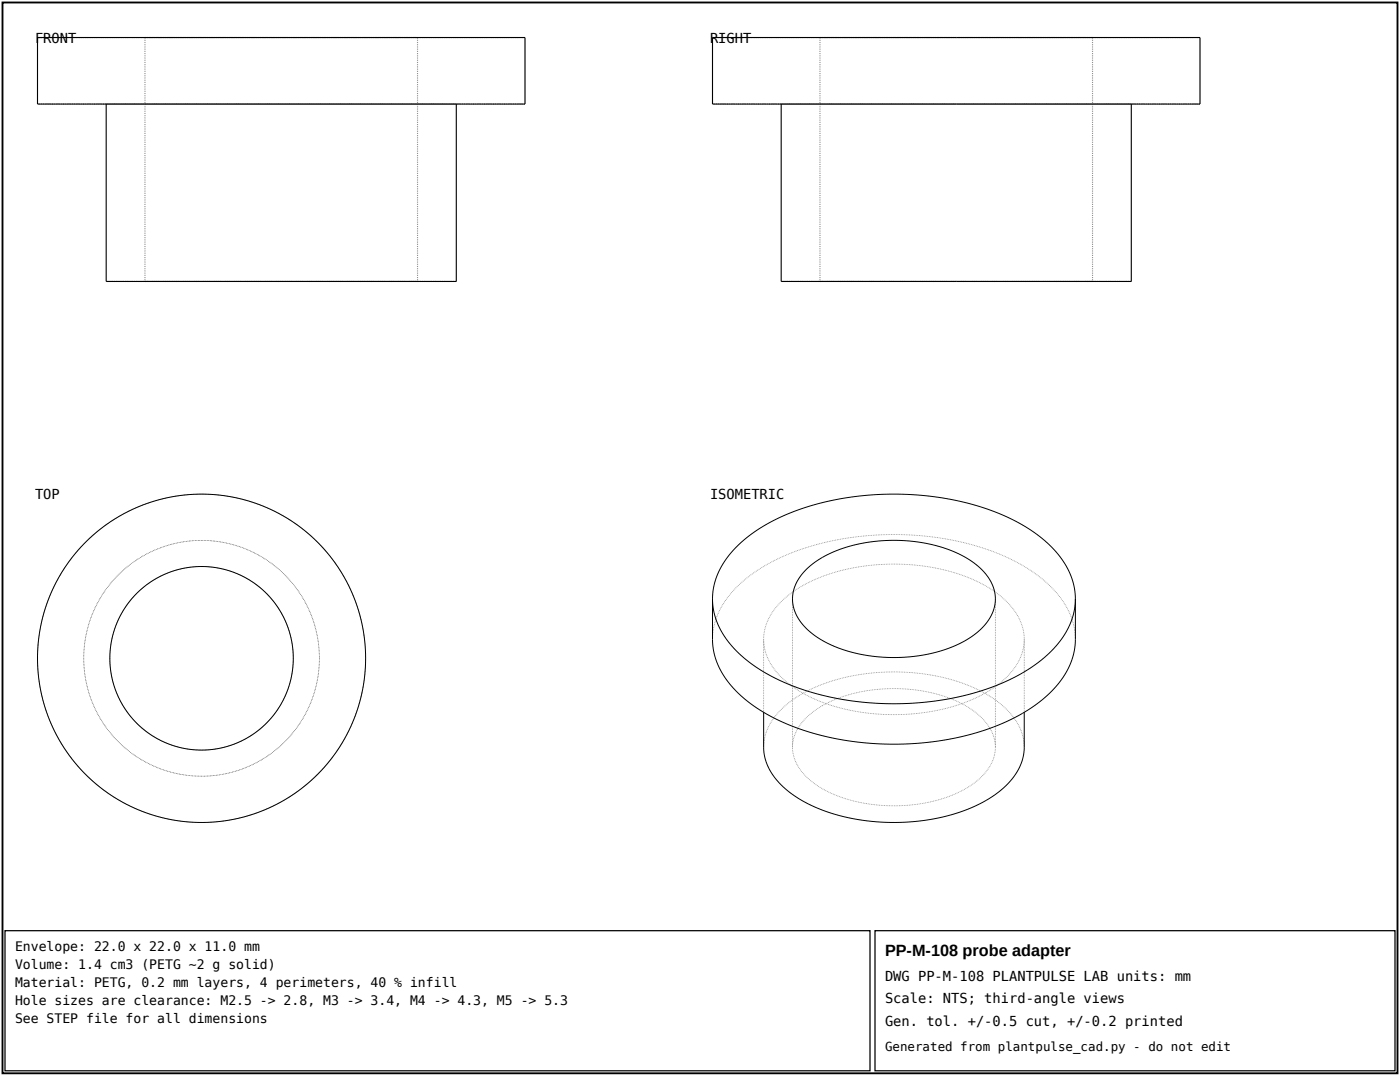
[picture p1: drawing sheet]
<svg xmlns="http://www.w3.org/2000/svg" width="296mm" height="228mm" viewBox="0 0 296 228" stroke-linecap="round" stroke-linejoin="round" font-family="sans-serif">
<defs><g id="words">
<text font-size="3.4" x="187.3" y="202.1">PP-M-108 probe adapter</text>
<g font-size="2.9">
<text x="7.4" y="9">FRONT</text>
<text x="150.3" y="9">RIGHT</text>
<text x="7.4" y="105.6">TOP</text>
<text x="150.3" y="105.6">ISOMETRIC</text>
<text x="187.3" y="207.4">DWG PP-M-108 PLANTPULSE LAB units: mm</text>
<text x="187.3" y="212.2">Scale: NTS; third-angle views</text>
<text x="187.3" y="217">Gen. tol. +/-0.5 cut, +/-0.2 printed</text>
</g>
<g font-size="2.8">
<text x="3.2" y="201.1">Envelope: 22.0 x 22.0 x 11.0 mm</text>
<text x="3.2" y="204.9">Volume: 1.4 cm3 (PETG ~2 g solid)</text>
<text x="3.2" y="208.8">Material: PETG, 0.2 mm layers, 4 perimeters, 40 % infill</text>
<text x="3.2" y="212.6">Hole sizes are clearance: M2.5 -&gt; 2.8, M3 -&gt; 3.4, M4 -&gt; 4.3, M5 -&gt; 5.3</text>
<text x="3.2" y="216.4">See STEP file for all dimensions</text>
</g>
<text font-size="2.6" x="187.3" y="222.2">Generated from plantpulse_cad.py - do not edit</text>
</g></defs>
<path d="M.5 .5h295.3v226.5h-295.3z" fill="none" stroke="#000" stroke-width=".4"/>
<g fill="#8c8c8c">
<path d="M110.9 21.9v.2h.2v-.2zM110.4 21.9v.2h.3v-.2zM110 21.9v.2h.2v-.2zM109.5 21.9v.2h.2v-.2zM109 21.9v.2h.2v-.2zM108.5 21.9v.2h.3v-.2zM108.1 21.9v.2h.2v-.2zM107.6 21.9v.2h.2v-.2zM107.1 21.9v.2h.3v-.2zM106.7 21.9v.2h.2v-.2zM106.2 21.9v.2h.2v-.2zM105.7 21.9v.2h.3v-.2zM105.3 21.9v.2h.2v-.2zM104.8 21.9v.2h.2v-.2zM104.3 21.9v.2h.3v-.2zM103.9 21.9v.2h.2v-.2zM103.4 21.9v.2h.2v-.2zM102.9 21.9v.2h.3v-.2zM102.4 21.9v.2h.3v-.2zM102 21.9v.2h.2v-.2zM101.5 21.9v.2h.2v-.2zM101 21.9v.2h.3v-.2zM100.6 21.9v.2h.2v-.2zM100.1 21.9v.2h.2v-.2zM99.6 21.9v.2h.3v-.2zM99.2 21.9v.2h.2v-.2zM98.7 21.9v.2h.2v-.2zM98.2 21.9v.2h.3v-.2zM97.8 21.9v.2h.2v-.2zM97.3 21.9v.2h.2v-.2zM96.8 21.9v.2h.3v-.2zM96.4 21.9v.2h.2v-.2zM95.9 21.9v.2h.2v-.2zM95.4 21.9v.2h.2v-.2zM94.9 21.9v.2h.3v-.2zM94.5 21.9v.2h.2v-.2zM94 21.9v.2h.2v-.2zM93.5 21.9v.2h.3v-.2zM93.1 21.9v.2h.2v-.2zM92.6 21.9v.2h.2v-.2zM92.1 21.9v.2h.3v-.2zM91.7 21.9v.2h.2v-.2zM91.2 21.9v.2h.2v-.2zM90.7 21.9v.2h.3v-.2zM90.3 21.9v.2h.2v-.2zM89.8 21.9v.2h.2v-.2zM89.3 21.9v.2h.2v-.2zM88.8 21.9v.2h.3v-.2zM88.4 21.9v.2h.2v-.2zM87.9 21.9v.2h.2v-.2zM87.4 21.9v.2h.3v-.2zM87 21.9v.2h.2v-.2zM86.5 21.9v.2h.2v-.2zM86 21.9v.2h.3v-.2zM85.6 21.9v.2h.2v-.2zM85.1 21.9v.2h.2v-.2zM84.6 21.9v.2h.3v-.2zM84.2 21.9v.2h.2v-.2zM83.7 21.9v.2h.2v-.2zM83.2 21.9v.2h.3v-.2zM82.7 21.9v.2h.3v-.2zM82.3 21.9v.2h.2v-.2zM81.8 21.9v.2h.2v-.2zM81.3 21.9v.2h.3v-.2zM80.9 21.9v.2h.2v-.2zM80.4 21.9v.2h.2v-.2zM79.9 21.9v.2h.3v-.2zM79.5 21.9v.2h.2v-.2zM79 21.9v.2h.2v-.2zM78.5 21.9v.2h.3v-.2zM78.1 21.9v.2h.2v-.2zM77.6 21.9v.2h.2v-.2zM77.1 21.9v.2h.3v-.2zM76.7 21.9v.2h.2v-.2zM76.2 21.9v.2h.2v-.2zM75.7 21.9v.2h.2v-.2zM75.2 21.9v.2h.3v-.2zM74.8 21.9v.2h.2v-.2zM74.3 21.9v.2h.2v-.2zM73.8 21.9v.2h.3v-.2zM73.4 21.9v.2h.2v-.2zM72.9 21.9v.2h.2v-.2zM72.4 21.9v.2h.3v-.2zM72 21.9v.2h.2v-.2zM71.5 21.9v.2h.2v-.2zM71 21.9v.2h.3v-.2zM70.6 21.9v.2h.2v-.2zM70.1 21.9v.2h.2v-.2zM69.6 21.9v.2h.2v-.2zM69.1 21.9v.2h.3v-.2zM68.7 21.9v.2h.2v-.2zM68.2 21.9v.2h.2v-.2zM67.7 21.9v.2h.3v-.2zM67.3 21.9v.2h.2v-.2zM66.8 21.9v.2h.2v-.2zM66.3 21.9v.2h.3v-.2zM65.9 21.9v.2h.2v-.2zM65.4 21.9v.2h.2v-.2zM64.9 21.9v.2h.3v-.2zM64.5 21.9v.2h.2v-.2zM64 21.9v.2h.2v-.2zM63.5 21.9v.2h.3v-.2zM63 21.9v.2h.3v-.2zM62.6 21.9v.2h.2v-.2zM62.1 21.9v.2h.2v-.2zM61.6 21.9v.2h.3v-.2zM61.2 21.9v.2h.2v-.2zM60.7 21.9v.2h.2v-.2zM60.2 21.9v.2h.3v-.2zM59.8 21.9v.2h.2v-.2zM59.3 21.9v.2h.2v-.2zM58.8 21.9v.2h.3v-.2zM58.4 21.9v.2h.2v-.2zM57.9 21.9v.2h.2v-.2zM57.4 21.9v.2h.3v-.2zM57 21.9v.2h.2v-.2zM56.5 21.9v.2h.2v-.2zM56 21.9v.2h.2v-.2zM55.5 21.9v.2h.3v-.2zM55.1 21.9v.2h.2v-.2zM54.6 21.9v.2h.2v-.2zM54.1 21.9v.2h.3v-.2zM53.7 21.9v.2h.2v-.2zM53.2 21.9v.2h.2v-.2zM52.7 21.9v.2h.3v-.2zM52.3 21.9v.2h.2v-.2zM51.8 21.9v.2h.2v-.2zM51.3 21.9v.2h.3v-.2zM50.9 21.9v.2h.2v-.2zM50.4 21.9v.2h.2v-.2zM49.9 21.9v.2h.3v-.2zM49.4 21.9v.2h.3v-.2zM49 21.9v.2h.2v-.2zM48.5 21.9v.2h.2v-.2zM48 21.9v.2h.3v-.2zM47.6 21.9v.2h.2v-.2zM47.1 21.9v.2h.2v-.2zM46.6 21.9v.2h.3v-.2zM46.2 21.9v.2h.2v-.2zM45.7 21.9v.2h.2v-.2zM45.2 21.9v.2h.3v-.2zM44.8 21.9v.2h.2v-.2zM44.3 21.9v.2h.2v-.2zM43.8 21.9v.2h.3v-.2zM43.3 21.9v.2h.3v-.2zM42.9 21.9v.2h.2v-.2zM42.4 21.9v.2h.2v-.2zM41.9 21.9v.2h.3v-.2zM41.5 21.9v.2h.2v-.2zM41 21.9v.2h.2v-.2zM40.5 21.9v.2h.3v-.2zM40.1 21.9v.2h.2v-.2zM39.6 21.9v.2h.2v-.2zM39.1 21.9v.2h.3v-.2zM38.7 21.9v.2h.2v-.2zM38.2 21.9v.2h.2v-.2zM37.7 21.9v.2h.3v-.2zM37.3 21.9v.2h.2v-.2zM36.8 21.9v.2h.2v-.2zM36.3 21.9v.2h.2v-.2zM35.8 21.9v.2h.3v-.2zM35.4 21.9v.2h.2v-.2zM34.9 21.9v.2h.2v-.2zM34.4 21.9v.2h.3v-.2zM34 21.9v.2h.2v-.2zM33.5 21.9v.2h.2v-.2zM33 21.9v.2h.3v-.2zM32.6 21.9v.2h.2v-.2zM32.1 21.9v.2h.2v-.2zM31.6 21.9v.2h.3v-.2zM31.2 21.9v.2h.2v-.2zM30.7 21.9v.2h.2v-.2zM30.2 21.9v.2h.3v-.2zM29.7 21.9v.2h.3v-.2zM29.3 21.9v.2h.2v-.2zM28.8 21.9v.2h.2v-.2zM28.3 21.9v.2h.3v-.2zM27.9 21.9v.2h.2v-.2zM27.4 21.9v.2h.2v-.2zM26.9 21.9v.2h.3v-.2zM26.5 21.9v.2h.2v-.2zM26 21.9v.2h.2v-.2zM25.5 21.9v.2h.3v-.2zM25.1 21.9v.2h.2v-.2zM24.6 21.9v.2h.2v-.2zM24.1 21.9v.2h.3v-.2zM23.7 21.9v.2h.2v-.2zM23.2 21.9v.2h.2v-.2zM22.7 21.9v.2h.2v-.2zM22.2 21.9v.2h.3v-.2zM21.8 21.9v.2h.2v-.2zM21.3 21.9v.2h.2v-.2zM20.8 21.9v.2h.3v-.2zM20.4 21.9v.2h.2v-.2zM19.9 21.9v.2h.2v-.2zM19.4 21.9v.2h.3v-.2zM19 21.9v.2h.2v-.2zM18.5 21.9v.2h.2v-.2zM18 21.9v.2h.3v-.2zM17.6 21.9v.2h.2v-.2zM17.1 21.9v.2h.2v-.2zM16.6 21.9v.2h.2v-.2zM16.1 21.9v.2h.3v-.2zM15.7 21.9v.2h.2v-.2zM15.2 21.9v.2h.2v-.2zM14.7 21.9v.2h.3v-.2zM14.3 21.9v.2h.2v-.2zM13.8 21.9v.2h.2v-.2zM13.3 21.9v.2h.3v-.2zM12.9 21.9v.2h.2v-.2zM12.4 21.9v.2h.2v-.2zM11.9 21.9v.2h.3v-.2zM11.5 21.9v.2h.2v-.2zM11 21.9v.2h.2v-.2zM10.5 21.9v.2h.3v-.2zM10 21.9v.2h.3v-.2zM9.6 21.9v.2h.2v-.2zM9.1 21.9v.2h.2v-.2zM8.6 21.9v.2h.3v-.2zM8.2 21.9v.2h.2v-.2z"/>
<path d="M110.9 7.8v.3h.2v-.3zM110.4 7.8v.3h.3v-.3zM110 7.8v.3h.2v-.3zM109.5 7.8v.3h.2v-.3zM109 7.8v.3h.2v-.3zM108.5 7.8v.3h.3v-.3zM108.1 7.8v.3h.2v-.3zM107.6 7.8v.3h.2v-.3zM107.1 7.8v.3h.3v-.3zM106.7 7.8v.3h.2v-.3zM106.2 7.8v.3h.2v-.3zM105.7 7.8v.3h.3v-.3zM105.3 7.8v.3h.2v-.3zM104.8 7.8v.3h.2v-.3zM104.3 7.8v.3h.3v-.3zM103.9 7.8v.3h.2v-.3zM103.4 7.8v.3h.2v-.3zM102.9 7.8v.3h.3v-.3zM102.4 7.8v.3h.3v-.3zM102 7.8v.3h.2v-.3zM101.5 7.8v.3h.2v-.3zM101 7.8v.3h.3v-.3zM100.6 7.8v.3h.2v-.3zM100.1 7.8v.3h.2v-.3zM99.6 7.8v.3h.3v-.3zM99.2 7.8v.3h.2v-.3zM98.7 7.8v.3h.2v-.3zM98.2 7.8v.3h.3v-.3zM97.8 7.8v.3h.2v-.3zM97.3 7.8v.3h.2v-.3zM96.8 7.8v.3h.3v-.3zM96.4 7.8v.3h.2v-.3zM95.9 7.8v.3h.2v-.3zM95.4 7.8v.3h.2v-.3zM94.9 7.8v.3h.3v-.3zM94.5 7.8v.3h.2v-.3zM94 7.8v.3h.2v-.3zM93.5 7.8v.3h.3v-.3zM93.1 7.8v.3h.2v-.3zM92.6 7.8v.3h.2v-.3zM92.1 7.8v.3h.3v-.3zM91.7 7.8v.3h.2v-.3zM91.2 7.8v.3h.2v-.3zM90.7 7.8v.3h.3v-.3zM90.3 7.8v.3h.2v-.3zM89.8 7.8v.3h.2v-.3zM89.3 7.8v.3h.2v-.3zM88.8 7.8v.3h.3v-.3zM88.4 7.8v.3h.2v-.3zM87.9 7.8v.3h.2v-.3zM87.4 7.8v.3h.3v-.3zM87 7.8v.3h.2v-.3zM86.5 7.8v.3h.2v-.3zM86 7.8v.3h.3v-.3zM85.6 7.8v.3h.2v-.3zM85.1 7.8v.3h.2v-.3zM84.6 7.8v.3h.3v-.3zM84.2 7.8v.3h.2v-.3zM83.7 7.8v.3h.2v-.3zM83.2 7.8v.3h.3v-.3zM82.7 7.8v.3h.3v-.3zM82.3 7.8v.3h.2v-.3zM81.8 7.8v.3h.2v-.3zM81.3 7.8v.3h.3v-.3zM80.9 7.8v.3h.2v-.3zM80.4 7.8v.3h.2v-.3zM79.9 7.8v.3h.3v-.3zM79.5 7.8v.3h.2v-.3zM79 7.8v.3h.2v-.3zM78.5 7.8v.3h.3v-.3zM78.1 7.8v.3h.2v-.3zM77.6 7.8v.3h.2v-.3zM77.1 7.8v.3h.3v-.3zM76.7 7.8v.3h.2v-.3zM76.2 7.8v.3h.2v-.3zM75.7 7.8v.3h.2v-.3zM75.2 7.8v.3h.3v-.3zM74.8 7.8v.3h.2v-.3zM74.3 7.8v.3h.2v-.3zM73.8 7.8v.3h.3v-.3zM73.4 7.8v.3h.2v-.3zM72.9 7.8v.3h.2v-.3zM72.4 7.8v.3h.3v-.3zM72 7.8v.3h.2v-.3zM71.5 7.8v.3h.2v-.3zM71 7.8v.3h.3v-.3zM70.6 7.8v.3h.2v-.3zM70.1 7.8v.3h.2v-.3zM69.6 7.8v.3h.2v-.3zM69.1 7.8v.3h.3v-.3zM68.7 7.8v.3h.2v-.3zM68.2 7.8v.3h.2v-.3zM67.7 7.8v.3h.3v-.3zM67.3 7.8v.3h.2v-.3zM66.8 7.8v.3h.2v-.3zM66.3 7.8v.3h.3v-.3zM65.9 7.8v.3h.2v-.3zM65.4 7.8v.3h.2v-.3zM64.9 7.8v.3h.3v-.3zM64.5 7.8v.3h.2v-.3zM64 7.8v.3h.2v-.3zM63.5 7.8v.3h.3v-.3zM63 7.8v.3h.3v-.3zM62.6 7.8v.3h.2v-.3zM62.1 7.8v.3h.2v-.3zM61.6 7.8v.3h.3v-.3zM61.2 7.8v.3h.2v-.3zM60.7 7.8v.3h.2v-.3zM60.2 7.8v.3h.3v-.3zM59.8 7.8v.3h.2v-.3zM59.3 7.8v.3h.2v-.3zM58.8 7.8v.3h.3v-.3zM58.4 7.8v.3h.2v-.3zM57.9 7.8v.3h.2v-.3zM57.4 7.8v.3h.3v-.3zM57 7.8v.3h.2v-.3zM56.5 7.8v.3h.2v-.3zM56 7.8v.3h.2v-.3zM55.5 7.8v.3h.3v-.3zM55.1 7.8v.3h.2v-.3zM54.6 7.8v.3h.2v-.3zM54.1 7.8v.3h.3v-.3zM53.7 7.8v.3h.2v-.3zM53.2 7.8v.3h.2v-.3zM52.7 7.8v.3h.3v-.3zM52.3 7.8v.3h.2v-.3zM51.8 7.8v.3h.2v-.3zM51.3 7.8v.3h.3v-.3zM50.9 7.8v.3h.2v-.3zM50.4 7.8v.3h.2v-.3zM49.9 7.8v.3h.3v-.3zM49.4 7.8v.3h.3v-.3zM49 7.8v.3h.2v-.3zM48.5 7.8v.3h.2v-.3zM48 7.8v.3h.3v-.3zM47.6 7.8v.3h.2v-.3zM47.1 7.8v.3h.2v-.3zM46.6 7.8v.3h.3v-.3zM46.2 7.8v.3h.2v-.3zM45.7 7.8v.3h.2v-.3zM45.2 7.8v.3h.3v-.3zM44.8 7.8v.3h.2v-.3zM44.3 7.8v.3h.2v-.3zM43.8 7.8v.3h.3v-.3zM43.3 7.8v.3h.3v-.3zM42.9 7.8v.3h.2v-.3zM42.4 7.8v.3h.2v-.3zM41.9 7.8v.3h.3v-.3zM41.5 7.8v.3h.2v-.3zM41 7.8v.3h.2v-.3zM40.5 7.8v.3h.3v-.3zM40.1 7.8v.3h.2v-.3zM39.6 7.8v.3h.2v-.3zM39.1 7.8v.3h.3v-.3zM38.7 7.8v.3h.2v-.3zM38.2 7.8v.3h.2v-.3zM37.7 7.8v.3h.3v-.3zM37.3 7.8v.3h.2v-.3zM36.8 7.8v.3h.2v-.3zM36.3 7.8v.3h.2v-.3zM35.8 7.8v.3h.3v-.3zM35.4 7.8v.3h.2v-.3zM34.9 7.8v.3h.2v-.3zM34.4 7.8v.3h.3v-.3zM34 7.8v.3h.2v-.3zM33.5 7.8v.3h.2v-.3zM33 7.8v.3h.3v-.3zM32.6 7.8v.3h.2v-.3zM32.1 7.8v.3h.2v-.3zM31.6 7.8v.3h.3v-.3zM31.2 7.8v.3h.2v-.3zM30.7 7.8v.3h.2v-.3zM30.2 7.8v.3h.3v-.3zM29.7 7.8v.3h.3v-.3zM29.3 7.8v.3h.2v-.3zM28.8 7.8v.3h.2v-.3zM28.3 7.8v.3h.3v-.3zM27.9 7.8v.3h.2v-.3zM27.4 7.8v.3h.2v-.3zM26.9 7.8v.3h.3v-.3zM26.5 7.8v.3h.2v-.3zM26 7.8v.3h.2v-.3zM25.5 7.8v.3h.3v-.3zM25.1 7.8v.3h.2v-.3zM24.6 7.8v.3h.2v-.3zM24.1 7.8v.3h.3v-.3zM23.7 7.8v.3h.2v-.3zM23.2 7.8v.3h.2v-.3zM22.7 7.8v.3h.2v-.3zM22.2 7.8v.3h.3v-.3zM21.8 7.8v.3h.2v-.3zM21.3 7.8v.3h.2v-.3zM20.8 7.8v.3h.3v-.3zM20.4 7.8v.3h.2v-.3zM19.9 7.8v.3h.2v-.3zM19.4 7.8v.3h.3v-.3zM19 7.8v.3h.2v-.3zM18.5 7.8v.3h.2v-.3zM18 7.8v.3h.3v-.3zM17.6 7.8v.3h.2v-.3zM17.1 7.8v.3h.2v-.3zM16.6 7.8v.3h.2v-.3zM16.1 7.8v.3h.3v-.3zM15.7 7.8v.3h.2v-.3zM15.2 7.8v.3h.2v-.3zM14.7 7.8v.3h.3v-.3zM14.3 7.8v.3h.2v-.3zM13.8 7.8v.3h.2v-.3zM13.3 7.8v.3h.3v-.3zM12.9 7.8v.3h.2v-.3zM12.4 7.8v.3h.2v-.3zM11.9 7.8v.3h.3v-.3zM11.5 7.8v.3h.2v-.3zM11 7.8v.3h.2v-.3zM10.5 7.8v.3h.3v-.3zM10 7.8v.3h.3v-.3zM9.6 7.8v.3h.2v-.3zM9.1 7.8v.3h.2v-.3zM8.6 7.8v.3h.3v-.3zM8.2 7.8v.3h.2v-.3z"/>
<path d="M96.4 21.9v.2h.2v-.2zM95.9 21.9v.2h.2v-.2zM95.4 21.9v.2h.2v-.2zM94.9 21.9v.2h.3v-.2zM94.5 21.9v.2h.2v-.2zM94 21.9v.2h.2v-.2zM93.5 21.9v.2h.3v-.2zM93.1 21.9v.2h.2v-.2zM92.6 21.9v.2h.2v-.2zM92.1 21.9v.2h.3v-.2zM91.7 21.9v.2h.2v-.2zM91.2 21.9v.2h.2v-.2zM90.7 21.9v.2h.3v-.2zM90.3 21.9v.2h.2v-.2zM89.8 21.9v.2h.2v-.2zM89.3 21.9v.2h.2v-.2zM88.8 21.9v.2h.3v-.2zM88.4 21.9v.2h.2v-.2zM87.9 21.9v.2h.2v-.2zM87.4 21.9v.2h.3v-.2zM87 21.9v.2h.2v-.2zM86.5 21.9v.2h.2v-.2zM86 21.9v.2h.3v-.2zM85.6 21.9v.2h.2v-.2zM85.1 21.9v.2h.2v-.2zM84.6 21.9v.2h.3v-.2zM84.2 21.9v.2h.2v-.2zM83.7 21.9v.2h.2v-.2zM83.2 21.9v.2h.3v-.2zM82.7 21.9v.2h.3v-.2zM82.3 21.9v.2h.2v-.2zM81.8 21.9v.2h.2v-.2zM81.3 21.9v.2h.3v-.2zM80.9 21.9v.2h.2v-.2zM80.4 21.9v.2h.2v-.2zM79.9 21.9v.2h.3v-.2zM79.5 21.9v.2h.2v-.2zM79 21.9v.2h.2v-.2zM78.5 21.9v.2h.3v-.2zM78.1 21.9v.2h.2v-.2zM77.6 21.9v.2h.2v-.2zM77.1 21.9v.2h.3v-.2zM76.7 21.9v.2h.2v-.2zM76.2 21.9v.2h.2v-.2zM75.7 21.9v.2h.2v-.2zM75.2 21.9v.2h.3v-.2zM74.8 21.9v.2h.2v-.2zM74.3 21.9v.2h.2v-.2zM73.8 21.9v.2h.3v-.2zM73.4 21.9v.2h.2v-.2zM72.9 21.9v.2h.2v-.2zM72.4 21.9v.2h.3v-.2zM72 21.9v.2h.2v-.2zM71.5 21.9v.2h.2v-.2zM71 21.9v.2h.3v-.2zM70.6 21.9v.2h.2v-.2zM70.1 21.9v.2h.2v-.2zM69.6 21.9v.2h.2v-.2zM69.1 21.9v.2h.3v-.2zM68.7 21.9v.2h.2v-.2zM68.2 21.9v.2h.2v-.2zM67.7 21.9v.2h.3v-.2zM67.3 21.9v.2h.2v-.2zM66.8 21.9v.2h.2v-.2zM66.3 21.9v.2h.3v-.2zM65.9 21.9v.2h.2v-.2zM65.4 21.9v.2h.2v-.2zM64.9 21.9v.2h.3v-.2zM64.5 21.9v.2h.2v-.2zM64 21.9v.2h.2v-.2zM63.5 21.9v.2h.3v-.2zM63 21.9v.2h.3v-.2zM62.6 21.9v.2h.2v-.2zM62.1 21.9v.2h.2v-.2zM61.6 21.9v.2h.3v-.2zM61.2 21.9v.2h.2v-.2zM60.7 21.9v.2h.2v-.2zM60.2 21.9v.2h.3v-.2zM59.8 21.9v.2h.2v-.2zM59.3 21.9v.2h.2v-.2zM58.8 21.9v.2h.3v-.2zM58.4 21.9v.2h.2v-.2zM57.9 21.9v.2h.2v-.2zM57.4 21.9v.2h.3v-.2zM57 21.9v.2h.2v-.2zM56.5 21.9v.2h.2v-.2zM56 21.9v.2h.2v-.2zM55.5 21.9v.2h.3v-.2zM55.1 21.9v.2h.2v-.2zM54.6 21.9v.2h.2v-.2zM54.1 21.9v.2h.3v-.2zM53.7 21.9v.2h.2v-.2zM53.2 21.9v.2h.2v-.2zM52.7 21.9v.2h.3v-.2zM52.3 21.9v.2h.2v-.2zM51.8 21.9v.2h.2v-.2zM51.3 21.9v.2h.3v-.2zM50.9 21.9v.2h.2v-.2zM50.4 21.9v.2h.2v-.2zM49.9 21.9v.2h.3v-.2zM49.4 21.9v.2h.3v-.2zM49 21.9v.2h.2v-.2zM48.5 21.9v.2h.2v-.2zM48 21.9v.2h.3v-.2zM47.6 21.9v.2h.2v-.2zM47.1 21.9v.2h.2v-.2zM46.6 21.9v.2h.3v-.2zM46.2 21.9v.2h.2v-.2zM45.7 21.9v.2h.2v-.2zM45.2 21.9v.2h.3v-.2zM44.8 21.9v.2h.2v-.2zM44.3 21.9v.2h.2v-.2zM43.8 21.9v.2h.3v-.2zM43.3 21.9v.2h.3v-.2zM42.9 21.9v.2h.2v-.2zM42.4 21.9v.2h.2v-.2zM41.9 21.9v.2h.3v-.2zM41.5 21.9v.2h.2v-.2zM41 21.9v.2h.2v-.2zM40.5 21.9v.2h.3v-.2zM40.1 21.9v.2h.2v-.2zM39.6 21.9v.2h.2v-.2zM39.1 21.9v.2h.3v-.2zM38.7 21.9v.2h.2v-.2zM38.2 21.9v.2h.2v-.2zM37.7 21.9v.2h.3v-.2zM37.3 21.9v.2h.2v-.2zM36.8 21.9v.2h.2v-.2zM36.3 21.9v.2h.2v-.2zM35.8 21.9v.2h.3v-.2zM35.4 21.9v.2h.2v-.2zM34.9 21.9v.2h.2v-.2zM34.4 21.9v.2h.3v-.2zM34 21.9v.2h.2v-.2zM33.5 21.9v.2h.2v-.2zM33 21.9v.2h.3v-.2zM32.6 21.9v.2h.2v-.2zM32.1 21.9v.2h.2v-.2zM31.6 21.9v.2h.3v-.2zM31.2 21.9v.2h.2v-.2zM30.7 21.9v.2h.2v-.2zM30.2 21.9v.2h.3v-.2zM29.7 21.9v.2h.3v-.2zM29.3 21.9v.2h.2v-.2zM28.8 21.9v.2h.2v-.2zM28.3 21.9v.2h.3v-.2zM27.9 21.9v.2h.2v-.2zM27.4 21.9v.2h.2v-.2zM26.9 21.9v.2h.3v-.2zM26.5 21.9v.2h.2v-.2zM26 21.9v.2h.2v-.2zM25.5 21.9v.2h.3v-.2zM25.1 21.9v.2h.2v-.2zM24.6 21.9v.2h.2v-.2zM24.1 21.9v.2h.3v-.2zM23.7 21.9v.2h.2v-.2zM23.2 21.9v.2h.2v-.2zM22.7 21.9v.2h.2v-.2z"/>
<path d="M22.5 21.9v.2h.2v-.2zM22.9 21.9v.2h.3v-.2zM23.4 21.9v.2h.3v-.2zM23.9 21.9v.2h.2v-.2zM24.4 21.9v.2h.2v-.2zM24.8 21.9v.2h.3v-.2zM25.3 21.9v.2h.2v-.2zM25.8 21.9v.2h.2v-.2zM26.2 21.9v.2h.3v-.2zM26.7 21.9v.2h.2v-.2zM27.2 21.9v.2h.2v-.2zM27.6 21.9v.2h.3v-.2zM28.1 21.9v.2h.2v-.2zM28.6 21.9v.2h.2v-.2zM29 21.9v.2h.3v-.2zM29.5 21.9v.2h.2v-.2zM30 21.9v.2h.2v-.2zM30.5 21.9v.2h.2v-.2zM30.9 21.9v.2h.3v-.2zM31.4 21.9v.2h.2v-.2zM31.9 21.9v.2h.2v-.2zM32.3 21.9v.2h.3v-.2zM32.8 21.9v.2h.2v-.2zM33.3 21.9v.2h.2v-.2zM33.7 21.9v.2h.3v-.2zM34.2 21.9v.2h.2v-.2zM34.7 21.9v.2h.2v-.2zM35.1 21.9v.2h.3v-.2zM35.6 21.9v.2h.2v-.2zM36.1 21.9v.2h.2v-.2zM36.5 21.9v.2h.3v-.2zM37 21.9v.2h.3v-.2zM37.5 21.9v.2h.2v-.2zM38 21.9v.2h.2v-.2zM38.4 21.9v.2h.3v-.2zM38.9 21.9v.2h.2v-.2zM39.4 21.9v.2h.2v-.2zM39.8 21.9v.2h.3v-.2zM40.3 21.9v.2h.2v-.2zM40.8 21.9v.2h.2v-.2zM41.2 21.9v.2h.3v-.2zM41.7 21.9v.2h.2v-.2zM42.2 21.9v.2h.2v-.2zM42.6 21.9v.2h.3v-.2zM43.1 21.9v.2h.2v-.2zM43.6 21.9v.2h.2v-.2zM44.1 21.9v.2h.2v-.2zM44.5 21.9v.2h.3v-.2zM45 21.9v.2h.2v-.2zM45.5 21.9v.2h.2v-.2zM45.9 21.9v.2h.3v-.2zM46.4 21.9v.2h.2v-.2zM46.9 21.9v.2h.2v-.2zM47.3 21.9v.2h.3v-.2zM47.8 21.9v.2h.2v-.2zM48.3 21.9v.2h.2v-.2zM48.7 21.9v.2h.3v-.2zM49.2 21.9v.2h.2v-.2zM49.7 21.9v.2h.2v-.2zM50.2 21.9v.2h.2v-.2zM50.6 21.9v.2h.3v-.2zM51.1 21.9v.2h.2v-.2zM51.6 21.9v.2h.2v-.2zM52 21.9v.2h.3v-.2zM52.5 21.9v.2h.2v-.2zM53 21.9v.2h.2v-.2zM53.4 21.9v.2h.3v-.2zM53.9 21.9v.2h.2v-.2zM54.4 21.9v.2h.2v-.2zM54.8 21.9v.2h.3v-.2zM55.3 21.9v.2h.2v-.2zM55.8 21.9v.2h.2v-.2zM56.2 21.9v.2h.3v-.2zM56.7 21.9v.2h.3v-.2zM57.2 21.9v.2h.2v-.2zM57.7 21.9v.2h.2v-.2zM58.1 21.9v.2h.3v-.2zM58.6 21.9v.2h.2v-.2zM59.1 21.9v.2h.2v-.2zM59.5 21.9v.2h.3v-.2zM60 21.9v.2h.2v-.2zM60.5 21.9v.2h.2v-.2zM60.9 21.9v.2h.3v-.2zM61.4 21.9v.2h.2v-.2zM61.9 21.9v.2h.2v-.2zM62.3 21.9v.2h.3v-.2zM62.8 21.9v.2h.2v-.2zM63.3 21.9v.2h.2v-.2zM63.8 21.9v.2h.2v-.2zM64.2 21.9v.2h.3v-.2zM64.7 21.9v.2h.2v-.2zM65.2 21.9v.2h.2v-.2zM65.6 21.9v.2h.3v-.2zM66.1 21.9v.2h.2v-.2zM66.6 21.9v.2h.2v-.2zM67 21.9v.2h.3v-.2zM67.5 21.9v.2h.2v-.2zM68 21.9v.2h.2v-.2zM68.4 21.9v.2h.3v-.2zM68.9 21.9v.2h.2v-.2zM69.4 21.9v.2h.2v-.2zM69.9 21.9v.2h.2v-.2zM70.3 21.9v.2h.3v-.2zM70.8 21.9v.2h.2v-.2zM71.3 21.9v.2h.2v-.2zM71.7 21.9v.2h.3v-.2zM72.2 21.9v.2h.2v-.2zM72.7 21.9v.2h.2v-.2zM73.1 21.9v.2h.3v-.2zM73.6 21.9v.2h.2v-.2zM74.1 21.9v.2h.2v-.2zM74.5 21.9v.2h.3v-.2zM75 21.9v.2h.2v-.2zM75.5 21.9v.2h.2v-.2zM75.9 21.9v.2h.3v-.2zM76.4 21.9v.2h.3v-.2zM76.9 21.9v.2h.2v-.2zM77.4 21.9v.2h.2v-.2zM77.8 21.9v.2h.3v-.2zM78.3 21.9v.2h.2v-.2zM78.8 21.9v.2h.2v-.2zM79.2 21.9v.2h.3v-.2zM79.7 21.9v.2h.2v-.2zM80.2 21.9v.2h.2v-.2zM80.6 21.9v.2h.3v-.2zM81.1 21.9v.2h.2v-.2zM81.6 21.9v.2h.2v-.2zM82 21.9v.2h.3v-.2zM82.5 21.9v.2h.2v-.2zM83 21.9v.2h.2v-.2zM83.5 21.9v.2h.2v-.2zM83.9 21.9v.2h.3v-.2zM84.4 21.9v.2h.2v-.2zM84.9 21.9v.2h.2v-.2zM85.3 21.9v.2h.3v-.2zM85.8 21.9v.2h.2v-.2zM86.3 21.9v.2h.2v-.2zM86.7 21.9v.2h.3v-.2zM87.2 21.9v.2h.2v-.2zM87.7 21.9v.2h.2v-.2zM88.1 21.9v.2h.3v-.2zM88.6 21.9v.2h.2v-.2zM89.1 21.9v.2h.2v-.2zM89.5 21.9v.2h.3v-.2zM90 21.9v.2h.3v-.2zM90.5 21.9v.2h.2v-.2zM91 21.9v.2h.2v-.2zM91.4 21.9v.2h.3v-.2zM91.9 21.9v.2h.2v-.2zM92.4 21.9v.2h.2v-.2zM92.8 21.9v.2h.3v-.2zM93.3 21.9v.2h.2v-.2zM93.8 21.9v.2h.2v-.2zM94.2 21.9v.2h.3v-.2zM94.7 21.9v.2h.2v-.2zM95.2 21.9v.2h.2v-.2zM95.6 21.9v.2h.3v-.2zM96.1 21.9v.2h.3v-.2z"/>
<path d="M30.7 7.8v.3h.2v-.3zM31.2 7.8v.3h.2v-.3zM31.6 7.8v.3h.3v-.3zM32.1 7.8v.3h.2v-.3zM32.6 7.8v.3h.2v-.3zM33 7.8v.3h.3v-.3zM33.5 7.8v.3h.2v-.3zM34 7.8v.3h.2v-.3zM34.4 7.8v.3h.3v-.3zM34.9 7.8v.3h.2v-.3zM35.4 7.8v.3h.2v-.3zM35.8 7.8v.3h.3v-.3zM36.3 7.8v.3h.2v-.3zM36.8 7.8v.3h.2v-.3zM37.3 7.8v.3h.2v-.3zM37.7 7.8v.3h.3v-.3zM38.2 7.8v.3h.2v-.3zM38.7 7.8v.3h.2v-.3zM39.1 7.8v.3h.3v-.3zM39.6 7.8v.3h.2v-.3zM40.1 7.8v.3h.2v-.3zM40.5 7.8v.3h.3v-.3zM41 7.8v.3h.2v-.3zM41.5 7.8v.3h.2v-.3zM41.9 7.8v.3h.3v-.3zM42.4 7.8v.3h.2v-.3zM42.9 7.8v.3h.2v-.3zM43.3 7.8v.3h.3v-.3zM43.8 7.8v.3h.3v-.3zM44.3 7.8v.3h.2v-.3zM44.8 7.8v.3h.2v-.3zM45.2 7.8v.3h.3v-.3zM45.7 7.8v.3h.2v-.3zM46.2 7.8v.3h.2v-.3zM46.6 7.8v.3h.3v-.3zM47.1 7.8v.3h.2v-.3zM47.6 7.8v.3h.2v-.3zM48 7.8v.3h.3v-.3zM48.5 7.8v.3h.2v-.3zM49 7.8v.3h.2v-.3zM49.4 7.8v.3h.3v-.3zM49.9 7.8v.3h.3v-.3zM50.4 7.8v.3h.2v-.3zM50.9 7.8v.3h.2v-.3zM51.3 7.8v.3h.3v-.3zM51.8 7.8v.3h.2v-.3zM52.3 7.8v.3h.2v-.3zM52.7 7.8v.3h.3v-.3zM53.2 7.8v.3h.2v-.3zM53.7 7.8v.3h.2v-.3zM54.1 7.8v.3h.3v-.3zM54.6 7.8v.3h.2v-.3zM55.1 7.8v.3h.2v-.3zM55.5 7.8v.3h.3v-.3zM56 7.8v.3h.2v-.3zM56.5 7.8v.3h.2v-.3zM57 7.8v.3h.2v-.3zM57.4 7.8v.3h.3v-.3zM57.9 7.8v.3h.2v-.3zM58.4 7.8v.3h.2v-.3zM58.8 7.8v.3h.3v-.3zM59.3 7.8v.3h.2v-.3zM59.8 7.8v.3h.2v-.3zM60.2 7.8v.3h.3v-.3zM60.7 7.8v.3h.2v-.3zM61.2 7.8v.3h.2v-.3zM61.6 7.8v.3h.3v-.3zM62.1 7.8v.3h.2v-.3zM62.6 7.8v.3h.2v-.3zM63 7.8v.3h.3v-.3zM63.5 7.8v.3h.3v-.3zM64 7.8v.3h.2v-.3zM64.5 7.8v.3h.2v-.3zM64.9 7.8v.3h.3v-.3zM65.4 7.8v.3h.2v-.3zM65.9 7.8v.3h.2v-.3zM66.3 7.8v.3h.3v-.3zM66.8 7.8v.3h.2v-.3zM67.3 7.8v.3h.2v-.3zM67.7 7.8v.3h.3v-.3zM68.2 7.8v.3h.2v-.3zM68.7 7.8v.3h.2v-.3zM69.1 7.8v.3h.3v-.3zM69.6 7.8v.3h.3v-.3zM70.1 7.8v.3h.2v-.3zM70.6 7.8v.3h.2v-.3zM71 7.8v.3h.3v-.3zM71.5 7.8v.3h.2v-.3zM72 7.8v.3h.2v-.3zM72.4 7.8v.3h.3v-.3zM72.9 7.8v.3h.2v-.3zM73.4 7.8v.3h.2v-.3zM73.8 7.8v.3h.3v-.3zM74.3 7.8v.3h.2v-.3zM74.8 7.8v.3h.2v-.3zM75.2 7.8v.3h.3v-.3zM75.7 7.8v.3h.2v-.3zM76.2 7.8v.3h.2v-.3zM76.7 7.8v.3h.2v-.3zM77.1 7.8v.3h.3v-.3zM77.6 7.8v.3h.2v-.3zM78.1 7.8v.3h.2v-.3zM78.5 7.8v.3h.3v-.3zM79 7.8v.3h.2v-.3zM79.5 7.8v.3h.2v-.3zM79.9 7.8v.3h.3v-.3zM80.4 7.8v.3h.2v-.3zM80.9 7.8v.3h.2v-.3zM81.3 7.8v.3h.3v-.3zM81.8 7.8v.3h.2v-.3zM82.3 7.8v.3h.2v-.3zM82.7 7.8v.3h.3v-.3zM83.2 7.8v.3h.3v-.3zM83.7 7.8v.3h.2v-.3zM84.2 7.8v.3h.2v-.3zM84.6 7.8v.3h.3v-.3zM85.1 7.8v.3h.2v-.3zM85.6 7.8v.3h.2v-.3zM86 7.8v.3h.3v-.3zM86.5 7.8v.3h.2v-.3zM87 7.8v.3h.2v-.3zM87.4 7.8v.3h.3v-.3zM87.9 7.8v.3h.2v-.3z"/>
<path d="M88.1 7.8v.3h.3v-.3zM87.7 7.8v.3h.2v-.3zM87.2 7.8v.3h.2v-.3zM86.7 7.8v.3h.3v-.3zM86.3 7.8v.3h.2v-.3zM85.8 7.8v.3h.2v-.3zM85.3 7.8v.3h.3v-.3zM84.9 7.8v.3h.2v-.3zM84.4 7.8v.3h.2v-.3zM83.9 7.8v.3h.3v-.3zM83.5 7.8v.3h.2v-.3zM83 7.8v.3h.2v-.3zM82.5 7.8v.3h.2v-.3zM82 7.8v.3h.3v-.3zM81.6 7.8v.3h.2v-.3zM81.1 7.8v.3h.2v-.3zM80.6 7.8v.3h.3v-.3zM80.2 7.8v.3h.2v-.3zM79.7 7.8v.3h.2v-.3zM79.2 7.8v.3h.3v-.3zM78.8 7.8v.3h.2v-.3zM78.3 7.8v.3h.2v-.3zM77.8 7.8v.3h.3v-.3zM77.4 7.8v.3h.2v-.3zM76.9 7.8v.3h.2v-.3zM76.4 7.8v.3h.3v-.3zM75.9 7.8v.3h.3v-.3zM75.5 7.8v.3h.2v-.3zM75 7.8v.3h.2v-.3zM74.5 7.8v.3h.3v-.3zM74.1 7.8v.3h.2v-.3zM73.6 7.8v.3h.2v-.3zM73.1 7.8v.3h.3v-.3zM72.7 7.8v.3h.2v-.3zM72.2 7.8v.3h.2v-.3zM71.7 7.8v.3h.3v-.3zM71.3 7.8v.3h.2v-.3zM70.8 7.8v.3h.2v-.3zM70.3 7.8v.3h.3v-.3zM69.8 7.8v.3h.3v-.3zM69.4 7.8v.3h.2v-.3zM68.9 7.8v.3h.2v-.3zM68.4 7.8v.3h.3v-.3zM68 7.8v.3h.2v-.3zM67.5 7.8v.3h.2v-.3zM67 7.8v.3h.3v-.3zM66.6 7.8v.3h.2v-.3zM66.1 7.8v.3h.2v-.3zM65.6 7.8v.3h.3v-.3zM65.2 7.8v.3h.2v-.3zM64.7 7.8v.3h.2v-.3zM64.2 7.8v.3h.3v-.3zM63.8 7.8v.3h.2v-.3zM63.3 7.8v.3h.2v-.3zM62.8 7.8v.3h.2v-.3zM62.3 7.8v.3h.3v-.3zM61.9 7.8v.3h.2v-.3zM61.4 7.8v.3h.2v-.3zM60.9 7.8v.3h.3v-.3zM60.5 7.8v.3h.2v-.3zM60 7.8v.3h.2v-.3zM59.5 7.8v.3h.3v-.3zM59.1 7.8v.3h.2v-.3zM58.6 7.8v.3h.2v-.3zM58.1 7.8v.3h.3v-.3zM57.7 7.8v.3h.2v-.3zM57.2 7.8v.3h.2v-.3zM56.7 7.8v.3h.3v-.3zM56.2 7.8v.3h.3v-.3zM55.8 7.8v.3h.2v-.3zM55.3 7.8v.3h.2v-.3zM54.8 7.8v.3h.3v-.3zM54.4 7.8v.3h.2v-.3zM53.9 7.8v.3h.2v-.3zM53.4 7.8v.3h.3v-.3zM53 7.8v.3h.2v-.3zM52.5 7.8v.3h.2v-.3zM52 7.8v.3h.3v-.3zM51.6 7.8v.3h.2v-.3zM51.1 7.8v.3h.2v-.3zM50.6 7.8v.3h.3v-.3zM50.2 7.8v.3h.2v-.3zM49.7 7.8v.3h.2v-.3zM49.2 7.8v.3h.2v-.3zM48.7 7.8v.3h.3v-.3zM48.3 7.8v.3h.2v-.3zM47.8 7.8v.3h.2v-.3zM47.3 7.8v.3h.3v-.3zM46.9 7.8v.3h.2v-.3zM46.4 7.8v.3h.2v-.3zM45.9 7.8v.3h.3v-.3zM45.5 7.8v.3h.2v-.3zM45 7.8v.3h.2v-.3zM44.5 7.8v.3h.3v-.3zM44.1 7.8v.3h.2v-.3zM43.6 7.8v.3h.2v-.3zM43.1 7.8v.3h.2v-.3zM42.6 7.8v.3h.3v-.3zM42.2 7.8v.3h.2v-.3zM41.7 7.8v.3h.2v-.3zM41.2 7.8v.3h.3v-.3zM40.8 7.8v.3h.2v-.3zM40.3 7.8v.3h.2v-.3zM39.8 7.8v.3h.3v-.3zM39.4 7.8v.3h.2v-.3zM38.9 7.8v.3h.2v-.3zM38.4 7.8v.3h.3v-.3zM38 7.8v.3h.2v-.3zM37.5 7.8v.3h.2v-.3zM37 7.8v.3h.3v-.3zM36.5 7.8v.3h.3v-.3zM36.1 7.8v.3h.2v-.3zM35.6 7.8v.3h.2v-.3zM35.1 7.8v.3h.3v-.3zM34.7 7.8v.3h.2v-.3zM34.2 7.8v.3h.2v-.3zM33.7 7.8v.3h.3v-.3zM33.3 7.8v.3h.2v-.3zM32.8 7.8v.3h.2v-.3zM32.3 7.8v.3h.3v-.3zM31.9 7.8v.3h.2v-.3zM31.4 7.8v.3h.2v-.3zM30.9 7.8v.3h.3v-.3z"/>
<path d="M96.4 59.4v.2h.2v-.2zM95.9 59.4v.2h.2v-.2zM95.4 59.4v.2h.2v-.2zM94.9 59.4v.2h.3v-.2zM94.5 59.4v.2h.2v-.2zM94 59.4v.2h.2v-.2zM93.5 59.4v.2h.3v-.2zM93.1 59.4v.2h.2v-.2zM92.6 59.4v.2h.2v-.2zM92.1 59.4v.2h.3v-.2zM91.7 59.4v.2h.2v-.2zM91.2 59.4v.2h.2v-.2zM90.7 59.4v.2h.3v-.2zM90.3 59.4v.2h.2v-.2zM89.8 59.4v.2h.2v-.2zM89.3 59.4v.2h.2v-.2zM88.8 59.4v.2h.3v-.2zM88.4 59.4v.2h.2v-.2zM87.9 59.4v.2h.2v-.2zM87.4 59.4v.2h.3v-.2zM87 59.4v.2h.2v-.2zM86.5 59.4v.2h.2v-.2zM86 59.4v.2h.3v-.2zM85.6 59.4v.2h.2v-.2zM85.1 59.4v.2h.2v-.2zM84.6 59.4v.2h.3v-.2zM84.2 59.4v.2h.2v-.2zM83.7 59.4v.2h.2v-.2zM83.2 59.4v.2h.3v-.2zM82.7 59.4v.2h.3v-.2zM82.3 59.4v.2h.2v-.2zM81.8 59.4v.2h.2v-.2zM81.3 59.4v.2h.3v-.2zM80.9 59.4v.2h.2v-.2zM80.4 59.4v.2h.2v-.2zM79.9 59.4v.2h.3v-.2zM79.5 59.4v.2h.2v-.2zM79 59.4v.2h.2v-.2zM78.5 59.4v.2h.3v-.2zM78.1 59.4v.2h.2v-.2zM77.6 59.4v.2h.2v-.2zM77.1 59.4v.2h.3v-.2zM76.7 59.4v.2h.2v-.2zM76.2 59.4v.2h.2v-.2zM75.7 59.4v.2h.2v-.2zM75.2 59.4v.2h.3v-.2zM74.8 59.4v.2h.2v-.2zM74.3 59.4v.2h.2v-.2zM73.8 59.4v.2h.3v-.2zM73.4 59.4v.2h.2v-.2zM72.9 59.4v.2h.2v-.2zM72.4 59.4v.2h.3v-.2zM72 59.4v.2h.2v-.2zM71.5 59.4v.2h.2v-.2zM71 59.4v.2h.3v-.2zM70.6 59.4v.2h.2v-.2zM70.1 59.4v.2h.2v-.2zM69.6 59.4v.2h.2v-.2zM69.1 59.4v.2h.3v-.2zM68.7 59.4v.2h.2v-.2zM68.2 59.4v.2h.2v-.2zM67.7 59.4v.2h.3v-.2zM67.3 59.4v.2h.2v-.2zM66.8 59.4v.2h.2v-.2zM66.3 59.4v.2h.3v-.2zM65.9 59.4v.2h.2v-.2zM65.4 59.4v.2h.2v-.2zM64.9 59.4v.2h.3v-.2zM64.5 59.4v.2h.2v-.2zM64 59.4v.2h.2v-.2zM63.5 59.4v.2h.3v-.2zM63 59.4v.2h.3v-.2zM62.6 59.4v.2h.2v-.2zM62.1 59.4v.2h.2v-.2zM61.6 59.4v.2h.3v-.2zM61.2 59.4v.2h.2v-.2zM60.7 59.4v.2h.2v-.2zM60.2 59.4v.2h.3v-.2zM59.8 59.4v.2h.2v-.2zM59.3 59.4v.2h.2v-.2zM58.8 59.4v.2h.3v-.2zM58.4 59.4v.2h.2v-.2zM57.9 59.4v.2h.2v-.2zM57.4 59.4v.2h.3v-.2zM57 59.4v.2h.2v-.2zM56.5 59.4v.2h.2v-.2zM56 59.4v.2h.2v-.2zM55.5 59.4v.2h.3v-.2zM55.1 59.4v.2h.2v-.2zM54.6 59.4v.2h.2v-.2zM54.1 59.4v.2h.3v-.2zM53.7 59.4v.2h.2v-.2zM53.2 59.4v.2h.2v-.2zM52.7 59.4v.2h.3v-.2zM52.3 59.4v.2h.2v-.2zM51.8 59.4v.2h.2v-.2zM51.3 59.4v.2h.3v-.2zM50.9 59.4v.2h.2v-.2zM50.4 59.4v.2h.2v-.2zM49.9 59.4v.2h.3v-.2zM49.4 59.4v.2h.3v-.2zM49 59.4v.2h.2v-.2zM48.5 59.4v.2h.2v-.2zM48 59.4v.2h.3v-.2zM47.6 59.4v.2h.2v-.2zM47.1 59.4v.2h.2v-.2zM46.6 59.4v.2h.3v-.2zM46.2 59.4v.2h.2v-.2zM45.7 59.4v.2h.2v-.2zM45.2 59.4v.2h.3v-.2zM44.8 59.4v.2h.2v-.2zM44.3 59.4v.2h.2v-.2zM43.8 59.4v.2h.3v-.2zM43.3 59.4v.2h.3v-.2zM42.9 59.4v.2h.2v-.2zM42.4 59.4v.2h.2v-.2zM41.9 59.4v.2h.3v-.2zM41.5 59.4v.2h.2v-.2zM41 59.4v.2h.2v-.2zM40.5 59.4v.2h.3v-.2zM40.1 59.4v.2h.2v-.2zM39.6 59.4v.2h.2v-.2zM39.1 59.4v.2h.3v-.2zM38.7 59.4v.2h.2v-.2zM38.2 59.4v.2h.2v-.2zM37.7 59.4v.2h.3v-.2zM37.3 59.4v.2h.2v-.2zM36.8 59.4v.2h.2v-.2zM36.3 59.4v.2h.2v-.2zM35.8 59.4v.2h.3v-.2zM35.4 59.4v.2h.2v-.2zM34.9 59.4v.2h.2v-.2zM34.4 59.4v.2h.3v-.2zM34 59.4v.2h.2v-.2zM33.5 59.4v.2h.2v-.2zM33 59.4v.2h.3v-.2zM32.6 59.4v.2h.2v-.2zM32.1 59.4v.2h.2v-.2zM31.6 59.4v.2h.3v-.2zM31.2 59.4v.2h.2v-.2zM30.7 59.4v.2h.2v-.2zM30.2 59.4v.2h.3v-.2zM29.7 59.4v.2h.3v-.2zM29.3 59.4v.2h.2v-.2zM28.8 59.4v.2h.2v-.2zM28.3 59.4v.2h.3v-.2zM27.9 59.4v.2h.2v-.2zM27.4 59.4v.2h.2v-.2zM26.9 59.4v.2h.3v-.2zM26.5 59.4v.2h.2v-.2zM26 59.4v.2h.2v-.2zM25.5 59.4v.2h.3v-.2zM25.1 59.4v.2h.2v-.2zM24.6 59.4v.2h.2v-.2zM24.1 59.4v.2h.3v-.2zM23.7 59.4v.2h.2v-.2zM23.2 59.4v.2h.2v-.2zM22.7 59.4v.2h.2v-.2z"/>
<path d="M30.7 59.4v.2h.2v-.2zM31.2 59.4v.2h.2v-.2zM31.6 59.4v.2h.3v-.2zM32.1 59.4v.2h.2v-.2zM32.6 59.4v.2h.2v-.2zM33 59.4v.2h.3v-.2zM33.5 59.4v.2h.2v-.2zM34 59.4v.2h.2v-.2zM34.4 59.4v.2h.3v-.2zM34.9 59.4v.2h.2v-.2zM35.4 59.4v.2h.2v-.2zM35.8 59.4v.2h.3v-.2zM36.3 59.4v.2h.2v-.2zM36.8 59.4v.2h.2v-.2zM37.3 59.4v.2h.2v-.2zM37.7 59.4v.2h.3v-.2zM38.2 59.4v.2h.2v-.2zM38.7 59.4v.2h.2v-.2zM39.1 59.4v.2h.3v-.2zM39.6 59.4v.2h.2v-.2zM40.1 59.4v.2h.2v-.2zM40.5 59.4v.2h.3v-.2zM41 59.4v.2h.2v-.2zM41.5 59.4v.2h.2v-.2zM41.9 59.4v.2h.3v-.2zM42.4 59.4v.2h.2v-.2zM42.9 59.4v.2h.2v-.2zM43.3 59.4v.2h.3v-.2zM43.8 59.4v.2h.3v-.2zM44.3 59.4v.2h.2v-.2zM44.8 59.4v.2h.2v-.2zM45.2 59.4v.2h.3v-.2zM45.7 59.4v.2h.2v-.2zM46.2 59.4v.2h.2v-.2zM46.6 59.4v.2h.3v-.2zM47.1 59.4v.2h.2v-.2zM47.6 59.4v.2h.2v-.2zM48 59.4v.2h.3v-.2zM48.5 59.4v.2h.2v-.2zM49 59.4v.2h.2v-.2zM49.4 59.4v.2h.3v-.2zM49.9 59.4v.2h.3v-.2zM50.4 59.4v.2h.2v-.2zM50.9 59.4v.2h.2v-.2zM51.3 59.4v.2h.3v-.2zM51.8 59.4v.2h.2v-.2zM52.3 59.4v.2h.2v-.2zM52.7 59.4v.2h.3v-.2zM53.2 59.4v.2h.2v-.2zM53.7 59.4v.2h.2v-.2zM54.1 59.4v.2h.3v-.2zM54.6 59.4v.2h.2v-.2zM55.1 59.4v.2h.2v-.2zM55.5 59.4v.2h.3v-.2zM56 59.4v.2h.2v-.2zM56.5 59.4v.2h.2v-.2zM57 59.4v.2h.2v-.2zM57.4 59.4v.2h.3v-.2zM57.9 59.4v.2h.2v-.2zM58.4 59.4v.2h.2v-.2zM58.8 59.4v.2h.3v-.2zM59.3 59.4v.2h.2v-.2zM59.8 59.4v.2h.2v-.2zM60.2 59.4v.2h.3v-.2zM60.7 59.4v.2h.2v-.2zM61.2 59.4v.2h.2v-.2zM61.6 59.4v.2h.3v-.2zM62.1 59.4v.2h.2v-.2zM62.6 59.4v.2h.2v-.2zM63 59.4v.2h.3v-.2zM63.5 59.4v.2h.3v-.2zM64 59.4v.2h.2v-.2zM64.5 59.4v.2h.2v-.2zM64.9 59.4v.2h.3v-.2zM65.4 59.4v.2h.2v-.2zM65.9 59.4v.2h.2v-.2zM66.3 59.4v.2h.3v-.2zM66.8 59.4v.2h.2v-.2zM67.3 59.4v.2h.2v-.2zM67.7 59.4v.2h.3v-.2zM68.2 59.4v.2h.2v-.2zM68.7 59.4v.2h.2v-.2zM69.1 59.4v.2h.3v-.2zM69.6 59.4v.2h.3v-.2zM70.1 59.4v.2h.2v-.2zM70.6 59.4v.2h.2v-.2zM71 59.4v.2h.3v-.2zM71.5 59.4v.2h.2v-.2zM72 59.4v.2h.2v-.2zM72.4 59.4v.2h.3v-.2zM72.9 59.4v.2h.2v-.2zM73.4 59.4v.2h.2v-.2zM73.8 59.4v.2h.3v-.2zM74.3 59.4v.2h.2v-.2zM74.8 59.4v.2h.2v-.2zM75.2 59.4v.2h.3v-.2zM75.7 59.4v.2h.2v-.2zM76.2 59.4v.2h.2v-.2zM76.7 59.4v.2h.2v-.2zM77.1 59.4v.2h.3v-.2zM77.6 59.4v.2h.2v-.2zM78.1 59.4v.2h.2v-.2zM78.5 59.4v.2h.3v-.2zM79 59.4v.2h.2v-.2zM79.5 59.4v.2h.2v-.2zM79.9 59.4v.2h.3v-.2zM80.4 59.4v.2h.2v-.2zM80.9 59.4v.2h.2v-.2zM81.3 59.4v.2h.3v-.2zM81.8 59.4v.2h.2v-.2zM82.3 59.4v.2h.2v-.2zM82.7 59.4v.2h.3v-.2zM83.2 59.4v.2h.3v-.2zM83.7 59.4v.2h.2v-.2zM84.2 59.4v.2h.2v-.2zM84.6 59.4v.2h.3v-.2zM85.1 59.4v.2h.2v-.2zM85.6 59.4v.2h.2v-.2zM86 59.4v.2h.3v-.2zM86.5 59.4v.2h.2v-.2zM87 59.4v.2h.2v-.2zM87.4 59.4v.2h.3v-.2zM87.9 59.4v.2h.2v-.2z"/>
<path d="M88.1 59.4v.2h.3v-.2zM87.7 59.4v.2h.2v-.2zM87.2 59.4v.2h.2v-.2zM86.7 59.4v.2h.3v-.2zM86.3 59.4v.2h.2v-.2zM85.8 59.4v.2h.2v-.2zM85.3 59.4v.2h.3v-.2zM84.9 59.4v.2h.2v-.2zM84.4 59.4v.2h.2v-.2zM83.9 59.4v.2h.3v-.2zM83.5 59.4v.2h.2v-.2zM83 59.4v.2h.2v-.2zM82.5 59.4v.2h.2v-.2zM82 59.4v.2h.3v-.2zM81.6 59.4v.2h.2v-.2zM81.1 59.4v.2h.2v-.2zM80.6 59.4v.2h.3v-.2zM80.2 59.4v.2h.2v-.2zM79.7 59.4v.2h.2v-.2zM79.2 59.4v.2h.3v-.2zM78.8 59.4v.2h.2v-.2zM78.3 59.4v.2h.2v-.2zM77.8 59.4v.2h.3v-.2zM77.4 59.4v.2h.2v-.2zM76.9 59.4v.2h.2v-.2zM76.4 59.4v.2h.3v-.2zM75.9 59.4v.2h.3v-.2zM75.5 59.4v.2h.2v-.2zM75 59.4v.2h.2v-.2zM74.5 59.4v.2h.3v-.2zM74.1 59.4v.2h.2v-.2zM73.6 59.4v.2h.2v-.2zM73.1 59.4v.2h.3v-.2zM72.7 59.4v.2h.2v-.2zM72.2 59.4v.2h.2v-.2zM71.7 59.4v.2h.3v-.2zM71.3 59.4v.2h.2v-.2zM70.8 59.4v.2h.2v-.2zM70.3 59.4v.2h.3v-.2zM69.8 59.4v.2h.3v-.2zM69.4 59.4v.2h.2v-.2zM68.9 59.4v.2h.2v-.2zM68.4 59.4v.2h.3v-.2zM68 59.4v.2h.2v-.2zM67.5 59.4v.2h.2v-.2zM67 59.4v.2h.3v-.2zM66.6 59.4v.2h.2v-.2zM66.1 59.4v.2h.2v-.2zM65.6 59.4v.2h.3v-.2zM65.2 59.4v.2h.2v-.2zM64.7 59.4v.2h.2v-.2zM64.2 59.4v.2h.3v-.2zM63.8 59.4v.2h.2v-.2zM63.3 59.4v.2h.2v-.2zM62.8 59.4v.2h.2v-.2zM62.3 59.4v.2h.3v-.2zM61.9 59.4v.2h.2v-.2zM61.4 59.4v.2h.2v-.2zM60.9 59.4v.2h.3v-.2zM60.5 59.4v.2h.2v-.2zM60 59.4v.2h.2v-.2zM59.5 59.4v.2h.3v-.2zM59.1 59.4v.2h.2v-.2zM58.6 59.4v.2h.2v-.2zM58.1 59.4v.2h.3v-.2zM57.7 59.4v.2h.2v-.2zM57.2 59.4v.2h.2v-.2zM56.7 59.4v.2h.3v-.2zM56.2 59.4v.2h.3v-.2zM55.8 59.4v.2h.2v-.2zM55.3 59.4v.2h.2v-.2zM54.8 59.4v.2h.3v-.2zM54.4 59.4v.2h.2v-.2zM53.9 59.4v.2h.2v-.2zM53.4 59.4v.2h.3v-.2zM53 59.4v.2h.2v-.2zM52.5 59.4v.2h.2v-.2zM52 59.4v.2h.3v-.2zM51.6 59.4v.2h.2v-.2zM51.1 59.4v.2h.2v-.2zM50.6 59.4v.2h.3v-.2zM50.2 59.4v.2h.2v-.2zM49.7 59.4v.2h.2v-.2zM49.2 59.4v.2h.2v-.2zM48.7 59.4v.2h.3v-.2zM48.3 59.4v.2h.2v-.2zM47.8 59.4v.2h.2v-.2zM47.3 59.4v.2h.3v-.2zM46.9 59.4v.2h.2v-.2zM46.4 59.4v.2h.2v-.2zM45.9 59.4v.2h.3v-.2zM45.5 59.4v.2h.2v-.2zM45 59.4v.2h.2v-.2zM44.5 59.4v.2h.3v-.2zM44.1 59.4v.2h.2v-.2zM43.6 59.4v.2h.2v-.2zM43.1 59.4v.2h.2v-.2zM42.6 59.4v.2h.3v-.2zM42.2 59.4v.2h.2v-.2zM41.7 59.4v.2h.2v-.2zM41.2 59.4v.2h.3v-.2zM40.8 59.4v.2h.2v-.2zM40.3 59.4v.2h.2v-.2zM39.8 59.4v.2h.3v-.2zM39.4 59.4v.2h.2v-.2zM38.9 59.4v.2h.2v-.2zM38.4 59.4v.2h.3v-.2zM38 59.4v.2h.2v-.2zM37.5 59.4v.2h.2v-.2zM37 59.4v.2h.3v-.2zM36.5 59.4v.2h.3v-.2zM36.1 59.4v.2h.2v-.2zM35.6 59.4v.2h.2v-.2zM35.1 59.4v.2h.3v-.2zM34.7 59.4v.2h.2v-.2zM34.2 59.4v.2h.2v-.2zM33.7 59.4v.2h.3v-.2zM33.3 59.4v.2h.2v-.2zM32.8 59.4v.2h.2v-.2zM32.3 59.4v.2h.3v-.2zM31.9 59.4v.2h.2v-.2zM31.4 59.4v.2h.2v-.2zM30.9 59.4v.2h.3v-.2z"/>
<path d="M30.6 7.9v.3h.2v-.3zM30.6 8.4v.2h.2v-.2zM30.6 8.9v.2h.2v-.2zM30.6 9.3v.3h.2v-.3zM30.6 9.8v.2h.2v-.2zM30.6 10.3v.2h.2v-.2zM30.6 10.8v.2h.2v-.2zM30.6 11.2v.3h.2v-.3zM30.6 11.7v.2h.2v-.2zM30.6 12.2v.2h.2v-.2zM30.6 12.6v.3h.2v-.3zM30.6 13.1v.2h.2v-.2zM30.6 13.6v.2h.2v-.2zM30.6 14v.3h.2v-.3zM30.6 14.5v.2h.2v-.2zM30.6 15v.2h.2v-.2zM30.6 15.4v.3h.2v-.3zM30.6 15.9v.2h.2v-.2zM30.6 16.4v.2h.2v-.2zM30.6 16.8v.3h.2v-.3zM30.6 17.3v.3h.2v-.3zM30.6 17.8v.2h.2v-.2zM30.6 18.3v.2h.2v-.2zM30.6 18.7v.3h.2v-.3zM30.6 19.2v.2h.2v-.2zM30.6 19.7v.2h.2v-.2zM30.6 20.1v.3h.2v-.3zM30.6 20.6v.2h.2v-.2zM30.6 21.1v.2h.2v-.2zM30.6 21.5v.3h.2v-.3zM30.6 22v.2h.2v-.2zM30.6 22.5v.2h.2v-.2zM30.6 22.9v.3h.2v-.3zM30.6 23.4v.3h.2v-.3zM30.6 23.9v.2h.2v-.2zM30.6 24.4v.2h.2v-.2zM30.6 24.8v.3h.2v-.3zM30.6 25.3v.2h.2v-.2zM30.6 25.8v.2h.2v-.2zM30.6 26.2v.3h.2v-.3zM30.6 26.7v.2h.2v-.2zM30.6 27.2v.2h.2v-.2zM30.6 27.6v.3h.2v-.3zM30.6 28.1v.2h.2v-.2zM30.6 28.6v.2h.2v-.2zM30.6 29v.3h.2v-.3zM30.6 29.5v.2h.2v-.2zM30.6 30v.2h.2v-.2zM30.6 30.5v.2h.2v-.2zM30.6 30.9v.3h.2v-.3zM30.6 31.4v.2h.2v-.2zM30.6 31.9v.2h.2v-.2zM30.6 32.3v.3h.2v-.3zM30.6 32.8v.2h.2v-.2zM30.6 33.3v.2h.2v-.2zM30.6 33.7v.3h.2v-.3zM30.6 34.2v.2h.2v-.2zM30.6 34.7v.2h.2v-.2zM30.6 35.1v.3h.2v-.3zM30.6 35.6v.2h.2v-.2zM30.6 36.1v.2h.2v-.2zM30.6 36.5v.3h.2v-.3zM30.6 37v.3h.2v-.3zM30.6 37.5v.2h.2v-.2zM30.6 38v.2h.2v-.2zM30.6 38.4v.3h.2v-.3zM30.6 38.9v.2h.2v-.2zM30.6 39.4v.2h.2v-.2zM30.6 39.8v.3h.2v-.3zM30.6 40.3v.2h.2v-.2zM30.6 40.8v.2h.2v-.2zM30.6 41.2v.3h.2v-.3zM30.6 41.7v.2h.2v-.2zM30.6 42.2v.2h.2v-.2zM30.6 42.6v.3h.2v-.3zM30.6 43.1v.2h.2v-.2zM30.6 43.6v.2h.2v-.2zM30.6 44.1v.2h.2v-.2zM30.6 44.5v.3h.2v-.3zM30.6 45v.2h.2v-.2zM30.6 45.5v.2h.2v-.2zM30.6 45.9v.3h.2v-.3zM30.6 46.4v.2h.2v-.2zM30.6 46.9v.2h.2v-.2zM30.6 47.3v.3h.2v-.3zM30.6 47.8v.2h.2v-.2zM30.6 48.3v.2h.2v-.2zM30.6 48.7v.3h.2v-.3zM30.6 49.2v.2h.2v-.2zM30.6 49.7v.2h.2v-.2zM30.6 50.2v.2h.2v-.2zM30.6 50.6v.3h.2v-.3zM30.6 51.1v.2h.2v-.2zM30.6 51.6v.2h.2v-.2zM30.6 52v.3h.2v-.3zM30.6 52.5v.2h.2v-.2zM30.6 53v.2h.2v-.2zM30.6 53.4v.3h.2v-.3zM30.6 53.9v.2h.2v-.2zM30.6 54.4v.2h.2v-.2zM30.6 54.8v.3h.2v-.3zM30.6 55.3v.2h.2v-.2zM30.6 55.8v.2h.2v-.2zM30.6 56.2v.3h.2v-.3zM30.6 56.7v.3h.2v-.3zM30.6 57.2v.2h.2v-.2zM30.6 57.7v.2h.2v-.2zM30.6 58.1v.3h.2v-.3zM30.6 58.6v.2h.2v-.2zM30.6 59.1v.2h.2v-.2z"/>
<path d="M88.3 7.9v.3h.2v-.3zM88.3 8.4v.2h.2v-.2zM88.3 8.9v.2h.2v-.2zM88.3 9.3v.3h.2v-.3zM88.3 9.8v.2h.2v-.2zM88.3 10.3v.2h.2v-.2zM88.3 10.8v.2h.2v-.2zM88.3 11.2v.3h.2v-.3zM88.3 11.7v.2h.2v-.2zM88.3 12.2v.2h.2v-.2zM88.3 12.6v.3h.2v-.3zM88.3 13.1v.2h.2v-.2zM88.3 13.6v.2h.2v-.2zM88.3 14v.3h.2v-.3zM88.3 14.5v.2h.2v-.2zM88.3 15v.2h.2v-.2zM88.3 15.4v.3h.2v-.3zM88.3 15.9v.2h.2v-.2zM88.3 16.4v.2h.2v-.2zM88.3 16.8v.3h.2v-.3zM88.3 17.3v.3h.2v-.3zM88.3 17.8v.2h.2v-.2zM88.3 18.3v.2h.2v-.2zM88.3 18.7v.3h.2v-.3zM88.3 19.2v.2h.2v-.2zM88.3 19.7v.2h.2v-.2zM88.3 20.1v.3h.2v-.3zM88.3 20.6v.2h.2v-.2zM88.3 21.1v.2h.2v-.2zM88.3 21.5v.3h.2v-.3zM88.3 22v.2h.2v-.2zM88.3 22.5v.2h.2v-.2zM88.3 22.9v.3h.2v-.3zM88.3 23.4v.3h.2v-.3zM88.3 23.9v.2h.2v-.2zM88.3 24.4v.2h.2v-.2zM88.3 24.8v.3h.2v-.3zM88.3 25.3v.2h.2v-.2zM88.3 25.8v.2h.2v-.2zM88.3 26.2v.3h.2v-.3zM88.3 26.7v.2h.2v-.2zM88.3 27.2v.2h.2v-.2zM88.3 27.6v.3h.2v-.3zM88.3 28.1v.2h.2v-.2zM88.3 28.6v.2h.2v-.2zM88.3 29v.3h.2v-.3zM88.3 29.5v.2h.2v-.2zM88.3 30v.2h.2v-.2zM88.3 30.5v.2h.2v-.2zM88.3 30.9v.3h.2v-.3zM88.3 31.4v.2h.2v-.2zM88.3 31.9v.2h.2v-.2zM88.3 32.3v.3h.2v-.3zM88.3 32.8v.2h.2v-.2zM88.3 33.3v.2h.2v-.2zM88.3 33.7v.3h.2v-.3zM88.3 34.2v.2h.2v-.2zM88.3 34.7v.2h.2v-.2zM88.3 35.1v.3h.2v-.3zM88.3 35.6v.2h.2v-.2zM88.3 36.1v.2h.2v-.2zM88.3 36.5v.3h.2v-.3zM88.3 37v.3h.2v-.3zM88.3 37.5v.2h.2v-.2zM88.3 38v.2h.2v-.2zM88.3 38.4v.3h.2v-.3zM88.3 38.9v.2h.2v-.2zM88.3 39.4v.2h.2v-.2zM88.3 39.8v.3h.2v-.3zM88.3 40.3v.2h.2v-.2zM88.3 40.8v.2h.2v-.2zM88.3 41.2v.3h.2v-.3zM88.3 41.7v.2h.2v-.2zM88.3 42.2v.2h.2v-.2zM88.3 42.6v.3h.2v-.3zM88.3 43.1v.2h.2v-.2zM88.3 43.6v.2h.2v-.2zM88.3 44.1v.2h.2v-.2zM88.3 44.5v.3h.2v-.3zM88.3 45v.2h.2v-.2zM88.3 45.5v.2h.2v-.2zM88.3 45.9v.3h.2v-.3zM88.3 46.4v.2h.2v-.2zM88.3 46.9v.2h.2v-.2zM88.3 47.3v.3h.2v-.3zM88.3 47.8v.2h.2v-.2zM88.3 48.3v.2h.2v-.2zM88.3 48.7v.3h.2v-.3zM88.3 49.2v.2h.2v-.2zM88.3 49.7v.2h.2v-.2zM88.3 50.2v.2h.2v-.2zM88.3 50.6v.3h.2v-.3zM88.3 51.1v.2h.2v-.2zM88.3 51.6v.2h.2v-.2zM88.3 52v.3h.2v-.3zM88.3 52.5v.2h.2v-.2zM88.3 53v.2h.2v-.2zM88.3 53.4v.3h.2v-.3zM88.3 53.9v.2h.2v-.2zM88.3 54.4v.2h.2v-.2zM88.3 54.8v.3h.2v-.3zM88.3 55.3v.2h.2v-.2zM88.3 55.8v.2h.2v-.2zM88.3 56.2v.3h.2v-.3zM88.3 56.7v.3h.2v-.3zM88.3 57.2v.2h.2v-.2zM88.3 57.7v.2h.2v-.2zM88.3 58.1v.3h.2v-.3zM88.3 58.6v.2h.2v-.2zM88.3 59.1v.2h.2v-.2z"/>
</g>
<path d="M7.9 7.9h103.2v14.1h-103.2zM22.5 22v37.5h74.1v-37.5" fill="none" stroke="#000" stroke-width=".23"/>
<g fill="#8c8c8c">
<path d="M77.3 139.1v.1h.2v-.1zM77.3 138.8v.1h.2v-.1zM77.3 138.4v.2h.2v-.2zM77.3 138.1v.2h.2v-.2zM77.3 137.8v.2h.1v-.2zM77.3 137.5v.2h.1v-.2zM77.2 137.2l.1 .1h.1v-.1zM77.2 136.9v.1h.2v-.1zM77.2 136.6v.1h.2v-.1zM77.2 136.2v.2h.2l-.1-.2zM77.2 135.9v.2h.1v-.2zM77.1 135.6v.2h.2v-.2zM77.1 135.3v.2l.2-.1-.1-.1zM77 135l.1 .2 .1-.1v-.1zM77 134.7v.1h.2v-.1zM77 134.4v.1h.1v-.2zM76.9 134.1v.1h.2v-.2zM76.9 133.7v.2h.2l-.1-.2zM76.8 133.4v.2h.2v-.2zM76.8 133.1v.2h.1v-.2zM76.7 132.8v.2l.2-.1v-.1zM76.6 132.5l.1 .2 .1-.1v-.1zM76.6 132.2v.2l.2-.1-.1-.1zM76.5 131.9l.1 .1h.1v-.1zM76.5 131.6v.1h.1v-.2zM76.4 131.3v.1h.2l-.1-.2zM76.3 131v.1h.2v-.2zM76.2 130.7l.1 .1h.1v-.2zM76.2 130.4v.1h.1v-.2zM76.1 130.1v.1h.2l-.1-.2zM76 129.8v.1h.2l-.1-.2zM75.9 129.5v.1h.2l-.1-.2zM75.8 129.1l.1 .2h.1v-.2zM75.7 128.8l.1 .2h.1v-.2zM75.6 128.5l.1 .2 .1-.1v-.1zM75.5 128.2l.1 .2 .1-.1v-.1zM75.4 128l.1 .1 .1-.1v-.1zM75.3 127.7l.1 .1 .1-.1v-.1zM75.2 127.4l.1 .1h.1v-.2zM75.1 127.1l.1 .1h.1l-.1-.2zM75 126.8v.1h.2l-.1-.2zM74.9 126.5v.1h.2l-.1-.2zM74.8 126.2v.1h.2l-.1-.2zM74.6 125.9l.1 .1h.1v-.2zM74.5 125.6l.1 .1h.1v-.2zM74.4 125.3l.1 .2 .1-.1-.1-.2zM74.3 125v.2l.2-.1-.1-.1zM74.1 124.7l.1 .2 .1-.1v-.1zM74 124.5l.1 .1 .1-.1-.1-.1zM73.9 124.2v.1l.2-.1-.1-.1zM73.7 123.9l.1 .1h.1v-.2zM73.6 123.6l.1 .1h.1l-.1-.2zM73.4 123.3l.1 .2 .1-.1v-.2zM73.3 123l.1 .2 .1-.1-.1-.1zM73.1 122.8l.1 .1 .2-.1-.1-.1zM73 122.5l.1 .1h.1l-.1-.2zM72.8 122.2l.1 .1h.2l-.1-.2zM72.7 121.9l.1 .2 .1-.1-.1-.1zM72.5 121.7l.1 .1 .1-.1v-.1zM72.4 121.4v.1h.2l-.1-.2zM72.2 121.1l.1 .2 .1-.1-.1-.2zM72 120.9l.1 .1 .2-.1-.1-.1zM71.9 120.6l.1 .1 .1-.1-.1-.1zM71.7 120.3l.1 .2 .1-.1-.1-.2zM71.5 120.1l.1 .1 .1-.1v-.1zM71.3 119.8l.1 .1 .2-.1-.1-.1zM71.2 119.5l.1 .2 .1-.1-.1-.1zM71 119.3l.1 .1 .1-.1-.1-.1zM70.8 119l.1 .2 .1-.1-.1-.2zM70.6 118.8l.1 .1 .1-.1-.1-.1zM70.4 118.5l.1 .1h.2l-.1-.2zM70.2 118.3l.1 .1 .2-.1-.1-.1zM70.1 118v.1l.2-.1-.1-.1zM69.9 117.8l.1 .1 .1-.1-.1-.1zM69.7 117.5l.1 .1 .1-.1-.1-.1zM69.5 117.3l.1 .1 .1-.1-.1-.1zM69.3 117l.1 .2 .1-.1-.1-.2zM69.1 116.8l.1 .1 .1-.1-.1-.1zM68.9 116.6l.1 .1 .1-.1-.1-.1zM68.6 116.3l.2 .1 .1-.1-.1-.1zM68.4 116.1l.1 .1 .2-.1-.1-.1zM68.2 115.9l.1 .1 .1-.1-.1-.2zM68 115.6l.1 .1 .1-.1-.1-.1zM67.8 115.4l.1 .1 .1-.1-.1-.1zM67.6 115.2l.1 .1 .1-.1-.1-.1zM67.4 114.9l.1 .2 .1-.2-.1-.1zM67.2 114.6l-.1 .1 .1 .1 .2-.1zM67 114.4l-.1 .1 .1 .1 .1-.1zM66.8 114.2l-.1 .1 .1 .1 .1-.1zM66.6 113.9l-.1 .2 .1 .1 .1-.2zM66.3 113.7l-.1 .1 .1 .1 .2-.1zM66.1 113.5l-.1 .1 .1 .1 .1-.1zM65.9 113.3l-.1 .1 .1 .1 .1-.1zM65.6 113.1l-.1 .1 .1 .1 .2-.1zM65.4 112.9l-.1 .1 .1 .1 .1-.1zM65.2 112.7l-.1 .1 .1 .1 .1-.1zM64.9 112.5l-.1 .1 .1 .1 .1-.1zM64.7 112.3l-.1 .1 .1 .1 .1-.1zM64.4 112.1l-.1 .1 .1 .1 .1-.1zM64.2 111.9l-.1 .1 .1 .1 .1-.1zM63.9 111.7l-.1 .1 .2 .1v-.1zM63.7 111.5l-.1 .1 .1 .1 .1-.1zM63.4 111.3l-.1 .1 .2 .1v-.1zM63.2 111.1l-.1 .1 .1 .1 .1-.1zM62.9 110.9l-.1 .2h.1l.1-.1zM62.6 110.7v.2l.1 .1 .1-.2zM62.4 110.6l-.1 .1 .1 .1 .1-.1zM62.1 110.4l-.1 .1 .2 .1 .1-.1zM61.9 110.2l-.1 .1 .1 .1 .1-.1zM61.6 110l-.1 .2 .1 .1 .1-.2zM61.3 109.9l-.1 .1 .2 .1 .1-.2zM61.1 109.7l-.1 .1 .1 .1 .1-.1zM60.8 109.5l-.1 .2h.1l.1-.1zM60.5 109.4l-.1 .1 .2 .1 .1-.2zM60.3 109.2l-.1 .1 .1 .1 .1-.1zM60 109l-.1 .2 .1 .1 .1-.2zM59.7 108.9l-.1 .1 .2 .1v-.1zM59.4 108.7v.2l.1 .1 .1-.2zM59.2 108.6l-.1 .1 .1 .1 .1-.1zM58.9 108.4l-.1 .2 .1 .1 .1-.2zM58.6 108.3l-.1 .1 .2 .1v-.1zM58.3 108.1l-.1 .2 .2 .1 .1-.2zM58 108v.1l.1 .1 .1-.1zM57.7 107.9v.1l.1 .1 .1-.2zM57.5 107.7l-.1 .2h.1l.1-.1zM57.2 107.6l-.1 .1 .1 .1 .1-.1zM56.9 107.5l-.1 .1 .2 .1v-.2zM56.6 107.3l-.1 .2h.2v-.1zM56.3 107.2l-.1 .2h.2v-.1zM56 107.1l-.1 .1 .2 .1 .1-.1zM55.7 107v.1l.1 .1 .1-.2zM55.4 106.9v.1l.1 .1 .1-.2zM55.1 106.7v.2h.1l.1-.1zM54.8 106.6v.2h.1l.1-.1zM54.5 106.5v.2h.1l.1-.1zM54.2 106.4v.2h.1l.1-.1zM53.9 106.3v.2h.1l.1-.1zM53.6 106.2v.2h.1l.1-.1zM53.3 106.1v.2h.1l.1-.1zM53 106v.2h.1l.1-.1zM52.7 105.9v.2h.1l.1-.1zM52.4 105.8v.2h.1l.1-.1zM52.1 105.7v.2h.1l.1-.1zM51.8 105.7v.1l.1 .1 .1-.2zM51.5 105.6v.1l.1 .1 .1-.2zM51.2 105.5v.2h.1l.1-.2zM50.9 105.4v.2h.1l.1-.1zM50.6 105.3v.2h.1v-.1zM50.3 105.3v.1l.1 .1v-.2zM50 105.2l-.1 .2h.2v-.2zM49.7 105.1l-.1 .2h.2v-.1zM49.4 105.1l-.1 .1 .2 .1v-.2zM49 105v.2h.2v-.1zM48.7 105v.1l.2 .1v-.2zM48.4 104.9v.2h.2v-.2zM48.1 104.9v.1h.1l.1-.1zM47.8 104.8v.2h.1l.1-.2zM47.5 104.8v.1h.1v-.1zM47.2 104.7l-.1 .2h.2v-.2zM46.9 104.7l-.1 .1 .2 .1v-.2zM46.5 104.6v.2h.2v-.1zM46.2 104.6v.2h.2v-.2zM45.9 104.6v.1l.2 .1v-.2zM45.6 104.6v.1h.1l.1-.1zM45.3 104.5v.2h.1v-.2zM45 104.5v.2h.1v-.2zM44.7 104.5l-.1 .1 .2 .1v-.2zM44.3 104.5v.1h.2v-.1zM44 104.5v.1h.2v-.1zM43.7 104.4v.2h.2v-.1zM43.4 104.4v.2h.1v-.2zM43.1 104.4v.2h.1v-.2zM42.8 104.4v.2h.1v-.2zM42.4 104.4v.2h.2v-.2zM42.1 104.4v.2h.2v-.2zM41.8 104.4v.2h.2v-.2zM41.5 104.5v.1h.2l-.1-.2zM41.2 104.5v.1h.1v-.1zM40.9 104.5v.1h.1v-.1zM40.5 104.5v.2l.2-.1v-.1zM40.2 104.5v.2h.2v-.2zM39.9 104.5v.2h.2v-.2zM39.6 104.6v.1h.2v-.1zM39.3 104.6v.2l.2-.1-.1-.1zM39 104.6v.2h.1v-.2zM38.6 104.7l.1 .1h.1v-.2zM38.3 104.7l.1 .2 .1-.1v-.1zM38 104.7v.2h.2v-.2zM37.7 104.8v.1h.2v-.1zM37.4 104.8v.2h.2v-.2zM37.1 104.9v.1h.2l-.1-.1zM36.8 104.9v.2h.2l-.1-.2zM36.5 105v.1h.1v-.1zM36.1 105l.1 .2h.1v-.2zM35.8 105.1l.1 .2 .1-.1v-.1zM35.5 105.2l.1 .1h.1v-.2zM35.2 105.2l.1 .2h.1v-.2zM34.9 105.3v.2l.2-.1v-.1zM34.6 105.4v.1h.2v-.2zM34.3 105.5v.1h.2l-.1-.2zM34 105.5v.2l.2-.1-.1-.1zM33.7 105.6v.2l.2-.1-.1-.1zM33.4 105.7v.1h.2l-.1-.1zM33.1 105.8v.1h.2l-.1-.2zM32.8 105.9v.1h.2l-.1-.2zM32.5 106v.1h.2l-.1-.2zM32.2 106.1v.1h.2l-.1-.2zM31.9 106.2v.1h.2l-.1-.2zM31.6 106.3v.1h.2l-.1-.2zM31.3 106.4v.1h.2l-.1-.2zM31 106.5v.1h.2l-.1-.2zM30.7 106.6v.1h.2l-.1-.2zM30.4 106.7v.1h.2l-.1-.2zM30.1 106.8v.1h.2l-.1-.2zM29.8 106.9v.2l.2-.1-.1-.2zM29.5 107v.2l.2-.1-.1-.1zM29.2 107.1l.1 .2 .1-.1-.1-.1zM28.9 107.3l.1 .1h.1l-.1-.2zM28.6 107.4l.1 .1h.1v-.2zM28.3 107.5l.1 .2 .1-.1v-.1zM28 107.7l.1 .1 .1-.1v-.1zM27.7 107.8l.1 .1h.2l-.1-.2zM27.5 107.9v.2l.2-.1-.1-.1zM27.2 108.1l.1 .1 .1-.1-.1-.1zM26.9 108.2l.1 .2 .1-.1-.1-.2zM26.6 108.4l.1 .1 .1-.1v-.1zM26.3 108.5l.1 .1h.1v-.2zM26.1 108.7v.1l.2-.1-.1-.1zM25.8 108.8l.1 .1h.1l-.1-.2zM25.5 109l.1 .1 .1-.1-.1-.1zM25.2 109.1l.1 .2 .1-.1v-.2zM25 109.3v.1l.2-.1-.1-.1zM24.7 109.4l.1 .2 .1-.1-.1-.1zM24.4 109.6l.1 .1h.1l-.1-.2zM24.1 109.8l.1 .1 .2-.1-.1-.1zM23.9 109.9l.1 .2 .1-.1-.1-.1zM23.6 110.1l.1 .1h.1l-.1-.2zM23.3 110.3l.1 .1 .2-.1-.1-.1zM23.1 110.5l.1 .1 .1-.1-.1-.1zM22.8 110.6l.1 .2 .1-.1v-.1zM22.6 110.8l.1 .2 .1-.1-.1-.2zM22.3 111l.1 .1 .1-.1-.1-.1zM22.1 111.2v.1l.2-.1-.1-.1zM21.8 111.4l.1 .1 .1-.1-.1-.1zM21.5 111.6l.1 .1 .2-.1-.1-.1zM21.3 111.8l.1 .1 .1-.1-.1-.1zM21 112l.1 .1 .2-.1-.1-.1zM20.8 112.2l.1 .1 .1-.1-.1-.1zM20.6 112.4l.1 .1 .1-.1-.1-.1zM20.3 112.6l.1 .1 .1-.1-.1-.1zM20.1 112.8l.1 .1 .1-.1-.1-.1zM19.8 113l.1 .1 .2-.1-.2-.1zM19.6 113.2l.1 .1 .1-.1-.1-.1zM19.4 113.4l.1 .1 .1-.1-.1-.1zM19.1 113.6l.1 .1 .1-.1-.1-.1zM18.9 113.8l.1 .1 .1-.1-.1-.1zM18.7 114l.1 .2 .1-.2-.1-.1zM18.4 114.3l.1 .1 .2-.1-.2-.2zM18.3 114.4v.2l.1-.1zM18.1 114.6l-.1 .1 .1 .1 .1-.1zM17.9 114.8l-.1 .1 .1 .1 .1-.1zM17.6 115l-.1 .2 .2 .1 .1-.2zM17.4 115.3l-.1 .1 .1 .1 .1-.1zM17.2 115.5l-.1 .1 .1 .1 .1-.1zM17 115.7l-.1 .1 .1 .2 .1-.2zM16.8 116l-.1 .1 .1 .1 .1-.1zM16.6 116.2l-.1 .1 .1 .1 .1-.1zM16.4 116.4l-.1 .2 .1 .1 .1-.2zM16.2 116.7l-.1 .1 .1 .1 .1-.1zM16 116.9l-.1 .1 .1 .1 .1-.1zM15.8 117.2l-.1 .1 .1 .1 .1-.1zM15.6 117.4l-.1 .1 .1 .1 .1-.1zM15.4 117.7l-.1 .1 .1 .1 .1-.1zM15.2 117.9l-.1 .1 .1 .1 .1-.1zM15 118.2l-.1 .1 .1 .1 .1-.1zM14.8 118.4l-.1 .1 .1 .1 .1-.1zM14.6 118.7l-.1 .1 .1 .1 .1-.1zM14.4 118.9l-.1 .1 .1 .1 .1-.1zM14.2 119.2l-.1 .1 .2 .1 .1-.1zM14 119.4v.2l.1 .1 .1-.2zM13.9 119.7l-.1 .1 .1 .1 .1-.1zM13.7 120l-.1 .1 .1 .1 .1-.2zM13.5 120.2l-.1 .2h.2v-.1zM13.3 120.5v.1l.1 .1 .1-.1zM13.2 120.8l-.1 .1 .1 .1 .1-.2zM13 121l-.1 .2h.2v-.1zM12.8 121.3v.1l.1 .1 .1-.1zM12.7 121.6l-.1 .1 .1 .1 .1-.1zM12.5 121.8l-.1 .2 .2 .1 .1-.2zM12.4 122.1l-.1 .2h.1l.1-.1zM12.2 122.4l-.1 .1 .2 .1v-.1zM12.1 122.7l-.1 .1 .1 .1 .1-.2zM11.9 123l-.1 .1 .2 .1v-.2zM11.8 123.2l-.1 .2h.1l.1-.1zM11.6 123.5l-.1 .2h.2l.1-.1zM11.5 123.8l-.1 .1 .1 .1 .1-.1zM11.3 124.1v.1l.1 .1 .1-.2zM11.2 124.4l-.1 .1 .2 .1v-.2zM11.1 124.7l-.1 .1 .1 .1 .1-.2zM10.9 124.9v.2h.1l.1-.1zM10.8 125.2l-.1 .2h.2v-.1zM10.7 125.5l-.1 .2h.2v-.1zM10.6 125.8l-.1 .2h.1l.1-.1zM10.4 126.1v.2h.1l.1-.1zM10.3 126.4v.1l.1 .1 .1-.1zM10.2 126.7l-.1 .1 .2 .1v-.2zM10.1 127l-.1 .1 .2 .1v-.2zM10 127.3l-.1 .1 .2 .1v-.2zM9.9 127.6l-.1 .1 .2 .1v-.2zM9.8 127.9l-.1 .1 .2 .1v-.2zM9.7 128.2l-.1 .1 .2 .1v-.2zM9.6 128.5l-.1 .1 .2 .1v-.2zM9.5 128.8l-.1 .1 .2 .1v-.2zM9.4 129.1l-.1 .1 .2 .1v-.2zM9.3 129.4l-.1 .1 .2 .1v-.2zM9.2 129.7v.1l.1 .1v-.2zM9.1 130v.1l.1 .1 .1-.2zM9 130.3v.2h.1l.1-.2zM8.9 130.6v.2h.2v-.2zM8.9 130.9l-.1 .2h.2v-.1zM8.8 131.2v.2h.1v-.1zM8.7 131.5v.2h.1l.1-.1zM8.7 131.8l-.1 .2h.2v-.1zM8.6 132.1v.2h.1v-.1zM8.5 132.5v.1h.2v-.1zM8.5 132.8l-.1 .1 .2 .1v-.2zM8.4 133.1v.1l.1 .1 .1-.2zM8.4 133.4l-.1 .1 .2 .1v-.2zM8.3 133.7v.2h.1l.1-.2zM8.3 134l-.1 .2h.2v-.2zM8.2 134.3v.2h.1l.1-.1zM8.2 134.6l-.1 .2h.2v-.1zM8.1 135v.1h.2v-.1zM8.1 135.3v.1h.1v-.1zM8.1 135.6l-.1 .1 .2 .1v-.2zM8 135.9v.2h.2v-.2zM8 136.2v.2h.1v-.2zM8 136.5v.2h.1v-.2zM7.9 136.8v.2h.2v-.1zM7.9 137.2v.1h.2v-.1zM7.9 137.5v.1h.2v-.1zM7.9 137.8v.2h.1v-.2zM7.9 138.1v.2h.1v-.2zM7.9 138.4v.2h.1v-.2zM7.9 138.7v.2h.1v-.2zM7.9 139.1v.1h.1v-.1zM7.9 139.4v.1h.1v-.1zM7.9 139.7v.2l.1-.1v-.1zM7.9 140v.2h.1v-.2zM7.9 140.3v.2h.1v-.2zM7.9 140.6v.2h.2l-.1-.2zM7.9 141v.1h.2v-.2zM7.9 141.3v.1h.2v-.1zM7.9 141.6l.1 .1h.1v-.1zM8 141.9v.2l.1-.1v-.1zM8 142.2v.2h.2l-.1-.2zM8 142.5v.2h.2v-.2zM8 142.8l.1 .2h.1v-.2zM8.1 143.2v.1h.2l-.1-.2zM8.1 143.5v.1h.2v-.1zM8.2 143.8v.1h.1v-.1zM8.2 144.1v.2l.2-.1v-.1zM8.2 144.4l.1 .2 .1-.1v-.1zM8.3 144.7v.2h.2v-.2zM8.3 145l.1 .2h.1v-.2zM8.4 145.4v.1h.2v-.2zM8.5 145.7v.1h.1v-.2zM8.5 146v.1h.2v-.2zM8.6 146.3v.1h.2l-.1-.1zM8.6 146.6l.1 .2 .1-.1v-.1zM8.7 146.9v.2l.2-.1v-.1zM8.8 147.2v.2l.2-.1-.1-.1zM8.9 147.5v.2l.2-.1-.1-.1zM8.9 147.8l.1 .2 .1-.1v-.1zM9 148.1l.1 .2 .1-.1v-.1zM9.1 148.4v.2l.2-.1v-.1zM9.2 148.7v.2h.2l-.1-.2zM9.3 149v.2h.2l-.1-.2zM9.4 149.4v.1h.2l-.1-.2zM9.5 149.7v.1h.2l-.1-.2zM9.6 150v.1h.2l-.1-.2zM9.7 150.3v.1h.2l-.1-.2zM9.8 150.6v.1h.2l-.1-.2zM9.9 150.9v.1l.2-.1-.1-.1zM10 151.2v.1l.2-.1-.1-.1zM10.1 151.4v.2l.2-.1-.1-.1zM10.2 151.7v.2l.2-.1-.1-.1zM10.3 152l.1 .2 .1-.1-.1-.1zM10.4 152.3l.1 .2 .1-.1v-.1zM10.5 152.6l.1 .2 .1-.1v-.1zM10.7 152.9v.2l.2-.1-.1-.1zM10.8 153.2v.2l.2-.1-.1-.2zM10.9 153.5l.1 .1h.1v-.2zM11 153.8l.1 .1h.2l-.1-.2zM11.2 154.1v.1l.2-.1-.1-.1zM11.3 154.4l.1 .1 .1-.1v-.1zM11.5 154.6v.2l.2-.1-.1-.1zM11.6 154.9l.1 .2 .1-.1-.1-.1zM11.7 155.2l.1 .1h.2l-.1-.2zM11.9 155.5l.1 .1h.1l-.1-.2zM12 155.8l.1 .1 .1-.1v-.1zM12.2 156l.1 .2 .1-.1-.1-.1zM12.3 156.3l.1 .2 .2-.1-.1-.2zM12.5 156.6l.1 .1h.1l-.1-.2zM12.7 156.9v.1l.2-.1-.1-.1zM12.8 157.1l.1 .2 .1-.1v-.1zM13 157.4l.1 .1h.1l-.1-.2zM13.1 157.7l.1 .1 .2-.1-.1-.1zM13.3 157.9l.1 .2 .1-.1v-.1zM13.5 158.2l.1 .1h.1l-.1-.2zM13.7 158.5l.1 .1 .1-.1-.1-.1zM13.8 158.7l.1 .2 .2-.1-.1-.1zM14 159l.1 .1 .1-.1-.1-.1zM14.2 159.3l.1 .1 .1-.1-.1-.1zM14.4 159.5l.1 .1h.1l-.1-.2zM14.6 159.8l.1 .1 .1-.1-.1-.1zM14.8 160l.1 .2 .1-.1-.1-.2zM14.9 160.3l.1 .1 .2-.1-.1-.1zM15.1 160.5l.1 .2 .2-.1-.1-.2zM15.3 160.8l.1 .1 .2-.1-.1-.1zM15.5 161l.1 .2 .2-.1-.1-.2zM15.7 161.3l.1 .1 .2-.1-.1-.1zM15.9 161.5l.1 .1 .2-.1-.1-.1zM16.1 161.8l.1 .1 .2-.1-.1-.1zM16.3 162l.1 .1 .2-.1-.1-.1zM16.5 162.2l.2 .2 .1-.1-.1-.2zM16.8 162.5l.1 .1 .1-.1-.1-.1zM17 162.7l.1 .1 .1-.1-.1-.1zM17.2 162.9l.1 .2 .1-.1-.1-.2zM17.4 163.2l.1 .1 .1-.1-.1-.1zM17.6 163.4l.1 .1 .1-.1-.1-.1zM17.8 163.6l.2 .1 .1-.1-.1-.1zM18.1 163.9l.1 .1 .1-.1-.1-.2zM18.3 164.1l.1 .1 .1-.1-.1-.1zM18.6 164.2l-.1 .1 .1 .1 .1-.1zM18.9 164.4l-.2 .1 .2 .1 .1-.1zM19.1 164.6l-.1 .1 .1 .1 .1-.1zM19.3 164.8l-.1 .1 .1 .2 .1-.2zM19.5 165l-.1 .2 .2 .1 .1-.2zM19.8 165.3l-.1 .1 .1 .1 .1-.1zM20 165.5l-.1 .1 .1 .1 .1-.1zM20.3 165.7l-.1 .1 .1 .1 .1-.1zM20.5 165.9l-.1 .1 .1 .1 .1-.1zM20.7 166.1l-.1 .1 .2 .1 .1-.1zM21 166.3l-.1 .1 .1 .1 .1-.1zM21.2 166.5l-.1 .1 .2 .1 .1-.1zM21.5 166.7l-.1 .1 .1 .1 .1-.1zM21.7 166.8l-.1 .2 .2 .1 .1-.2zM22 167l-.1 .2 .1 .1 .1-.2zM22.2 167.2l-.1 .1 .2 .1 .1-.1zM22.5 167.4l-.1 .1 .1 .1 .1-.1zM22.8 167.6l-.1 .1 .1 .1 .1-.1zM23 167.8l-.1 .1 .2 .1v-.1zM23.3 167.9l-.1 .2 .1 .1 .1-.2zM23.5 168.1l-.1 .2h.2l.1-.1zM23.8 168.3l-.1 .1 .1 .1 .1-.1zM24.1 168.5l-.1 .1 .1 .1 .1-.1zM24.3 168.6l-.1 .2h.2l.1-.1zM24.6 168.8l-.1 .1 .1 .1 .1-.1zM24.9 169l-.1 .1 .1 .1 .1-.2zM25.1 169.1v.2h.1l.1-.1zM25.4 169.3l-.1 .1 .2 .1v-.1zM25.7 169.4l-.1 .2 .1 .1 .1-.2zM26 169.6l-.1 .1 .1 .1 .1-.1zM26.2 169.7v.2l.1 .1 .1-.2zM26.5 169.9l-.1 .1 .2 .1 .1-.1zM26.8 170l-.1 .2h.2v-.1zM27.1 170.2l-.1 .1 .1 .1 .1-.2zM27.4 170.3l-.1 .2h.1l.1-.1zM27.6 170.5v.1l.1 .1 .1-.2zM27.9 170.6v.1l.1 .1 .1-.1zM28.2 170.7l-.1 .2h.2l.1-.1zM28.5 170.9l-.1 .1 .2 .1v-.2zM28.8 171l-.1 .1 .2 .1v-.2zM29.1 171.1l-.1 .1 .2 .1v-.1zM29.4 171.2l-.1 .2h.1l.1-.1zM29.7 171.3l-.1 .2 .1 .1 .1-.2zM29.9 171.5v.1l.1 .1 .1-.2zM30.2 171.6v.1l.1 .1 .1-.2zM30.5 171.7v.1l.1 .1 .1-.2zM30.8 171.8v.1l.1 .1 .1-.1zM31.1 171.9v.2h.1l.1-.1zM31.4 172v.2h.1l.1-.1zM31.7 172.1v.2h.1l.1-.1zM32 172.2v.2h.1l.1-.1zM32.3 172.3v.2h.1l.1-.2zM32.6 172.4v.1l.1 .1 .1-.2zM32.9 172.5v.1l.1 .1 .1-.2zM33.2 172.6v.1l.1 .1 .1-.2zM33.5 172.7v.1l.1 .1 .1-.2zM33.8 172.7v.2h.1l.1-.1zM34.1 172.8v.2h.2v-.1zM34.4 172.9v.1l.2 .1v-.2zM34.8 173l-.1 .1 .2 .1v-.2zM35.1 173l-.1 .2h.2v-.1zM35.4 173.1l-.1 .2h.2v-.2zM35.7 173.2l-.1 .1 .2 .1v-.2zM36 173.2v.2h.1v-.1zM36.3 173.3v.1l.1 .1v-.2zM36.6 173.3v.2h.1l.1-.1zM36.9 173.4v.2h.1l.1-.2zM37.2 173.5v.1h.2v-.1zM37.5 173.5v.2h.2v-.2zM37.8 173.5v.2h.2v-.1zM38.2 173.6l-.1 .1 .2 .1v-.2zM38.5 173.6v.2h.1v-.2zM38.8 173.7v.1h.1v-.1zM39.1 173.7v.2h.1l.1-.2zM39.4 173.7v.2h.2v-.2zM39.7 173.8v.1h.2v-.1zM40 173.8v.1l.2 .1v-.2zM40.4 173.8l-.1 .2h.2v-.2zM40.7 173.8v.2h.1v-.2zM41 173.8v.2h.1v-.2zM41.3 173.9v.1h.1l.1-.1zM41.6 173.9v.1h.2v-.1zM41.9 173.9v.1h.2v-.1zM42.2 173.9v.1h.2v-.1zM42.6 173.9v.1h.1v-.1zM42.9 173.9v.1h.1v-.1zM43.2 173.9v.1h.1v-.1zM43.5 173.9v.1h.2v-.1zM43.8 173.9v.1h.2v-.1zM44.1 173.9v.1h.2v-.2zM44.4 173.8l.1 .2h.1v-.2zM44.8 173.8v.2h.1v-.2zM45.1 173.8v.2l.1-.1v-.1zM45.4 173.8v.1h.2l-.1-.1zM45.7 173.8v.1h.2v-.2zM46 173.7v.2h.2v-.2zM46.3 173.7v.1h.2v-.1zM46.6 173.7l.1 .1h.1v-.2zM47 173.6v.2h.1v-.2zM47.3 173.6v.1h.1v-.1zM47.6 173.5v.2h.2l-.1-.2zM47.9 173.5v.1h.2l-.1-.1zM48.2 173.4v.2h.2v-.2zM48.5 173.4v.1h.2v-.1zM48.8 173.3v.2h.2v-.2zM49.1 173.3l.1 .1h.1v-.2zM49.4 173.2l.1 .2 .1-.1v-.1zM49.7 173.1l.1 .2h.1v-.2zM50.1 173.1v.1h.1v-.1zM50.4 173v.2l.2-.1-.1-.1zM50.7 172.9v.2h.2l-.1-.2zM51 172.9v.1h.2l-.1-.2zM51.3 172.8v.1h.2l-.1-.1zM51.6 172.7v.2l.2-.1-.1-.1zM51.9 172.6v.2l.2-.1-.1-.1zM52.2 172.5v.2h.2l-.1-.2zM52.5 172.5v.1h.2l-.1-.2zM52.8 172.4v.1h.2l-.1-.2zM53.1 172.3v.1h.2l-.1-.2zM53.4 172.2v.1h.2l-.1-.2zM53.7 172.1v.1h.2l-.1-.2zM54 172v.1h.2l-.1-.2zM54.3 171.9v.1h.2l-.1-.2zM54.6 171.8v.1h.2l-.1-.2zM54.9 171.7v.1l.2-.1-.1-.1zM55.2 171.5v.2l.2-.1-.1-.1zM55.5 171.4v.2l.2-.1-.1-.1zM55.8 171.3v.2l.2-.1-.1-.1zM56.1 171.2v.1h.2l-.1-.2zM56.3 171.1l.1 .1h.2l-.1-.2zM56.6 170.9l.1 .2 .1-.1v-.1zM56.9 170.8l.1 .2 .1-.1v-.2zM57.2 170.7l.1 .1h.1v-.2zM57.5 170.5l.1 .2 .1-.1-.1-.1zM57.8 170.4v.2l.2-.1-.1-.2zM58.1 170.3v.1l.2-.1-.1-.1zM58.3 170.1l.1 .2 .2-.1-.1-.1zM58.6 170l.1 .1h.1v-.2zM58.9 169.8l.1 .2 .1-.1-.1-.1zM59.2 169.7l.1 .1h.1l-.1-.2zM59.5 169.5v.2l.2-.1-.1-.1zM59.7 169.4l.1 .1 .1-.1v-.1zM60 169.2l.1 .2 .1-.1-.1-.1zM60.3 169.1l.1 .1 .1-.1-.1-.1zM60.5 168.9l.1 .1h.2l-.1-.2zM60.8 168.7l.1 .2 .1-.1-.1-.1zM61.1 168.6l.1 .1 .1-.1-.1-.1zM61.3 168.4l.1 .1h.2l-.1-.2zM61.6 168.2l.1 .2 .1-.1-.1-.1zM61.9 168.1l.1 .1 .1-.1-.1-.1zM62.1 167.9l.1 .1 .2-.1-.1-.1zM62.4 167.7l.1 .1h.1l-.1-.2zM62.7 167.5v.2l.2-.1-.1-.2zM62.9 167.4l.1 .1 .1-.1-.1-.1zM63.2 167.2l.1 .1 .1-.1-.1-.1zM63.4 167l.1 .1 .1-.1-.1-.1zM63.7 166.8l.1 .1 .1-.1-.1-.1zM63.9 166.6l.1 .1 .1-.1-.1-.1zM64.2 166.4l.1 .1 .1-.1-.1-.1zM64.4 166.2l.1 .1 .1-.1-.1-.1zM64.7 166l.1 .1 .1-.1-.1-.1zM64.9 165.8l.1 .1 .1-.1-.1-.1zM65.1 165.6l.1 .1 .2-.1-.1-.1zM65.4 165.4l.1 .1 .1-.1-.1-.1zM65.6 165.2l.1 .1 .1-.1-.1-.1zM65.9 165l.1 .1 .1-.1-.1-.1zM66.1 164.8l.1 .1 .1-.1-.1-.1zM66.3 164.6l.1 .1 .1-.1-.1-.2zM66.5 164.3l.2 .2 .1-.2-.1-.1zM66.8 164.1l.1 .1 .1-.1-.1-.1zM67 163.9l.1 .1 .1-.1-.1-.1zM67.3 163.6l-.1 .1 .1 .1 .1-.1zM67.6 163.3l-.2 .2 .2 .1 .1-.2zM67.8 163.1l-.1 .1 .1 .1 .1-.1zM68 162.9l-.1 .1 .1 .1 .1-.1zM68.2 162.7l-.1 .1 .1 .1 .1-.1zM68.4 162.4l-.1 .1 .1 .1 .1-.1zM68.6 162.2l-.1 .1 .1 .1 .1-.1zM68.8 161.9l-.1 .2 .1 .1 .1-.2zM69 161.7l-.1 .1 .2 .1 .1-.1zM69.2 161.5l-.1 .1 .2 .1 .1-.1zM69.4 161.2l-.1 .1 .2 .1 .1-.1zM69.6 161l-.1 .1 .2 .1 .1-.1zM69.8 160.7l-.1 .2 .2 .1 .1-.2zM70 160.5l-.1 .1 .2 .1 .1-.1zM70.2 160.2l-.1 .2 .1 .1 .1-.2zM70.4 160l-.1 .1 .1 .1 .1-.1zM70.6 159.7l-.1 .2 .1 .1 .1-.2zM70.8 159.5l-.1 .1 .1 .1 .1-.1zM71 159.2l-.1 .2h.1l.1-.1zM71.1 159v.1l.1 .1 .1-.1zM71.3 158.7l-.1 .1 .2 .1 .1-.1zM71.5 158.4l-.1 .2 .1 .1 .1-.2zM71.7 158.2l-.1 .1 .1 .1 .1-.1zM71.8 157.9v.1l.1 .1 .1-.1zM72 157.6l-.1 .2 .2 .1v-.2zM72.2 157.4l-.1 .1 .1 .1 .1-.1zM72.3 157.1v.1l.1 .1 .1-.1zM72.5 156.8l-.1 .2 .2 .1v-.2zM72.7 156.6l-.1 .1 .1 .1 .1-.2zM72.8 156.3l-.1 .1 .2 .1 .1-.1zM73 156l-.1 .2h.1l.1-.1zM73.1 155.7l-.1 .2 .2 .1 .1-.2zM73.3 155.5l-.1 .1 .1 .1 .1-.2zM73.4 155.2l-.1 .1 .2 .1 .1-.1zM73.6 154.9l-.1 .1 .1 .1 .1-.1zM73.7 154.6l-.1 .2h.2v-.1zM73.8 154.3v.2l.1 .1 .1-.2zM74 154.1l-.1 .1 .2 .1v-.2zM74.1 153.8l-.1 .1 .2 .1 .1-.2zM74.2 153.5v.1l.1 .1 .1-.1zM74.4 153.2l-.1 .1 .2 .1v-.1zM74.5 152.9l-.1 .2h.2v-.1zM74.6 152.6v.2h.1l.1-.1zM74.7 152.3v.2h.1l.1-.1zM74.9 152l-.1 .2h.1l.1-.1zM75 151.7l-.1 .2h.2v-.1zM75.1 151.5l-.1 .1 .2 .1v-.2zM75.2 151.2l-.1 .1 .2 .1v-.2zM75.3 150.9l-.1 .1 .2 .1 .1-.2zM75.4 150.6v.1l.1 .1 .1-.2zM75.5 150.3v.1l.1 .1 .1-.2zM75.6 150v.1l.1 .1 .1-.2zM75.7 149.7v.1l.1 .1 .1-.2zM75.8 149.4v.1l.1 .1v-.2zM75.9 149.1l-.1 .1 .2 .1v-.2zM76 148.8l-.1 .1 .2 .1v-.2zM76.1 148.5l-.1 .1 .2 .1v-.2zM76.1 148.2v.1h.2v-.1zM76.2 147.8v.2h.1l.1-.1zM76.3 147.5v.2h.1l.1-.1zM76.4 147.2l-.1 .2h.2v-.1zM76.4 146.9v.2h.2v-.1zM76.5 146.6v.2h.1l.1-.1zM76.6 146.3l-.1 .2h.2v-.2zM76.6 146v.2h.2v-.2zM76.7 145.7v.2h.1l.1-.2zM76.8 145.4l-.1 .1 .2 .1v-.2zM76.8 145.1v.1l.1 .1 .1-.2zM76.9 144.8l-.1 .1h.2v-.1zM76.9 144.5v.1h.1l.1-.1zM77 144.1l-.1 .2h.2v-.1zM77 143.8v.2h.1l.1-.1zM77 143.5v.2h.2v-.2zM77.1 143.2v.2h.1v-.2zM77.1 142.9v.1l.2 .1v-.2zM77.1 142.6v.1l.2 .1v-.2zM77.2 142.3v.1h.1v-.1zM77.2 142v.1h.1l.1-.1zM77.2 141.6v.2h.2v-.2zM77.2 141.3v.2h.2v-.2zM77.3 141v.2h.1v-.2zM77.3 140.7v.2h.1v-.2zM77.3 140.4v.1h.1v-.1zM77.3 140.1v.1h.2v-.1zM77.3 139.8v.1h.2v-.1zM77.3 139.4v.2h.2v-.2zM77.3 139.2l.2 .1z"/>
<path d="M67.5 139.1v.1h.2v-.1zM67.5 138.8v.1h.2v-.1zM67.5 138.4v.2h.2v-.2zM67.5 138.1v.2h.2v-.2zM67.5 137.8v.2h.1v-.2zM67.5 137.5v.2h.1v-.2zM67.4 137.2l.1 .2 .1-.1v-.1zM67.4 136.9v.1h.2v-.1zM67.4 136.6v.1h.2l-.1-.1zM67.3 136.3l.1 .1h.1v-.2zM67.3 135.9v.2h.2v-.2zM67.3 135.6v.2h.1v-.2zM67.2 135.3v.2h.2v-.2zM67.2 135v.2l.1-.1v-.1zM67.1 134.7v.2l.2-.1v-.1zM67 134.4l.1 .1h.1v-.1zM67 134.1v.1h.2l-.1-.1zM66.9 133.8v.1h.2v-.2zM66.8 133.5l.1 .1h.1v-.2zM66.8 133.2v.1h.2l-.1-.2zM66.7 132.9v.1h.2l-.1-.2zM66.6 132.6v.1h.2v-.2zM66.5 132.3l.1 .1h.1v-.2zM66.4 132l.1 .1h.1v-.2zM66.3 131.6l.1 .2h.1v-.2zM66.2 131.4l.1 .1h.1v-.2zM66.1 131.1l.1 .1h.1v-.2zM66 130.8l.1 .1h.1v-.2zM65.9 130.5l.1 .1h.1v-.2zM65.8 130.2l.1 .1h.1v-.2zM65.7 129.9l.1 .1h.1l-.1-.2zM65.6 129.6v.1h.2l-.1-.2zM65.4 129.3l.1 .1h.2l-.1-.2zM65.3 129l.1 .2 .1-.1v-.2zM65.2 128.7l.1 .2 .1-.1-.1-.1zM65.1 128.4v.2l.2-.1-.1-.1zM64.9 128.2l.1 .1 .1-.1v-.1zM64.8 127.9v.1l.2-.1-.1-.1zM64.6 127.6l.1 .1h.1v-.2zM64.5 127.3l.1 .2 .1-.1-.1-.2zM64.3 127l.1 .2 .1-.1v-.1zM64.2 126.8v.1l.2-.1-.1-.1zM64 126.5l.1 .1h.1l-.1-.2zM63.8 126.2l.1 .2 .2-.1-.1-.2zM63.7 126l.1 .1 .1-.1-.1-.1zM63.5 125.7l.1 .1 .1-.1-.1-.1zM63.3 125.4l.1 .2 .2-.1-.1-.2zM63.2 125.2l.1 .1 .1-.1-.1-.1zM63 124.9l.1 .1h.1l-.1-.2zM62.8 124.7l.1 .1 .1-.1-.1-.1zM62.6 124.4l.1 .1 .1-.1-.1-.1zM62.4 124.2l.1 .1 .1-.1-.1-.1zM62.2 123.9l.1 .1 .2-.1-.1-.1zM62 123.7l.1 .1 .2-.1-.1-.1zM61.8 123.4l.1 .1 .2-.1-.1-.1zM61.6 123.2l.1 .1 .2-.1-.1-.1zM61.4 122.9l.1 .2 .2-.1-.2-.2zM61.2 122.7l.1 .1 .1-.1-.1-.1zM61 122.5l.1 .1 .1-.1-.1-.1zM60.8 122.2l.1 .1 .1-.1-.1-.1zM60.6 122l.1 .1 .1-.1-.1-.1zM60.4 121.8l.1 .1 .1-.1-.1-.1zM60.1 121.6l.2 .1 .1-.1-.1-.2zM60 121.2l-.1 .1 .1 .1 .1-.1zM59.8 121l-.1 .1 .1 .1 .1-.1zM59.6 120.8l-.1 .1 .1 .1 .1-.1zM59.3 120.6l-.1 .1 .1 .1 .1-.1zM59.1 120.4l-.1 .1 .1 .1 .1-.1zM58.8 120.2l-.1 .1 .2 .1 .1-.1zM58.6 120l-.1 .1 .1 .1 .1-.1zM58.4 119.8l-.1 .1 .1 .1 .1-.1zM58.1 119.6l-.1 .1 .1 .1 .1-.1zM57.9 119.4l-.1 .1 .1 .1 .1-.1zM57.6 119.2l-.1 .1 .1 .1 .1-.1zM57.4 119l-.1 .1 .1 .1 .1-.1zM57.1 118.8l-.1 .1 .1 .1 .1-.1zM56.8 118.6l-.1 .2h.2l.1-.1zM56.6 118.4l-.1 .2 .1 .1 .1-.2zM56.3 118.3l-.1 .1 .2 .1v-.1zM56 118.1v.1l.1 .1 .1-.1zM55.8 117.9l-.1 .2h.1l.1-.1zM55.5 117.8l-.1 .1 .2 .1v-.1zM55.2 117.6v.1l.1 .1 .1-.1zM55 117.5l-.1 .1 .1 .1 .1-.2zM54.7 117.3l-.1 .1 .1 .1 .1-.1zM54.4 117.1l-.1 .2 .2 .1v-.2zM54.1 117v.1l.1 .1 .1-.1zM53.8 116.9v.1l.1 .1 .1-.2zM53.6 116.7l-.1 .2h.1l.1-.1zM53.3 116.6l-.1 .1 .1 .1 .1-.2zM53 116.4l-.1 .2 .2 .1v-.2zM52.7 116.3l-.1 .2h.2v-.1zM52.4 116.2l-.1 .1 .2 .1v-.1zM52.1 116.1v.1l.1 .1 .1-.2zM51.8 116v.1l.1 .1 .1-.2zM51.5 115.8v.2h.1l.1-.1zM51.2 115.7v.2h.1l.1-.1zM50.9 115.6v.2h.1l.1-.1zM50.6 115.5v.2h.1l.1-.1zM50.3 115.4v.2h.1l.1-.1zM50 115.3v.2h.1l.1-.1zM49.7 115.2v.2h.1l.1-.1zM49.4 115.1v.2h.1l.1-.1zM49.1 115.1v.1l.1 .1 .1-.2zM48.8 115v.1l.1 .1 .1-.2zM48.5 114.9v.2h.1l.1-.2zM48.2 114.8v.2h.1v-.1zM47.9 114.8l-.1 .1 .2 .1v-.2zM47.6 114.7l-.1 .2h.2v-.2zM47.3 114.6l-.1 .2h.2v-.1zM46.9 114.6v.1l.2 .1v-.2zM46.6 114.5v.2h.2v-.1zM46.3 114.5v.1l.2 .1v-.2zM46 114.4v.2h.1l.1-.1zM45.7 114.4v.2h.1v-.2zM45.4 114.4v.1h.1v-.1zM45.1 114.3l-.1 .2h.2v-.1zM44.7 114.3v.2h.2v-.2zM44.4 114.3v.1l.2 .1v-.2zM44.1 114.3v.1h.2v-.1zM43.8 114.2v.2h.1l.1-.1zM43.5 114.2v.2h.1v-.2zM43.2 114.2v.2h.1v-.2zM42.8 114.2v.2h.2v-.2zM42.5 114.2v.2h.2v-.2zM42.2 114.2v.2h.2v-.2zM41.9 114.2v.2h.2v-.2zM41.6 114.2v.2h.1v-.2zM41.3 114.3v.1h.1v-.2zM41 114.3v.1h.1v-.1zM40.6 114.3v.2l.2-.1v-.1zM40.3 114.3v.2h.2v-.2zM40 114.4v.1h.2v-.2zM39.7 114.4v.2l.2-.1-.1-.1zM39.4 114.4v.2h.2l-.1-.2zM39.1 114.5v.1h.1v-.1zM38.7 114.5l.1 .2h.1v-.2zM38.4 114.6l.1 .1h.1v-.1zM38.1 114.6l.1 .2h.1v-.2zM37.8 114.7v.2l.2-.1v-.1zM37.5 114.8v.1h.2v-.2zM37.2 114.8v.2l.2-.1-.1-.1zM36.9 114.9v.1h.2l-.1-.1zM36.6 115v.1h.2l-.1-.2zM36.3 115.1v.1h.2l-.1-.2zM36 115.1v.2l.2-.1-.1-.1zM35.7 115.2v.2l.2-.1-.1-.1zM35.4 115.3v.2l.2-.1-.1-.1zM35.1 115.4v.2l.2-.1-.1-.1zM34.8 115.5v.2l.2-.1-.1-.1zM34.5 115.6v.2l.2-.1-.1-.1zM34.2 115.7v.2l.2-.1-.1-.1zM33.9 115.8v.2l.2-.1-.1-.1zM33.6 115.9v.2l.2-.1-.1-.1zM33.3 116.1v.1l.2-.1-.1-.1zM33 116.2v.1h.2l-.1-.2zM32.7 116.3v.1h.2l-.1-.2zM32.4 116.4l.1 .2 .1-.1-.1-.1zM32.1 116.6l.1 .1 .1-.1-.1-.1zM31.8 116.7l.1 .1h.1v-.2zM31.5 116.8l.1 .2 .1-.1v-.1zM31.3 117v.1l.2-.1-.1-.1zM31 117.1v.2l.2-.1-.1-.2zM30.7 117.3l.1 .1 .1-.1-.1-.1zM30.4 117.4l.1 .2 .1-.1v-.2zM30.1 117.6l.1 .1 .2-.1-.1-.1zM29.9 117.7l.1 .2 .1-.1-.1-.1zM29.6 117.9l.1 .1h.1l-.1-.2zM29.3 118.1l.1 .1 .1-.1v-.1zM29.1 118.2v.2l.2-.1-.1-.1zM28.8 118.4l.1 .1h.1l-.1-.2zM28.5 118.6l.1 .1 .2-.1-.1-.1zM28.3 118.8l.1 .1 .1-.1-.1-.1zM28 119l.1 .1 .1-.1-.1-.1zM27.8 119.1l.1 .2 .1-.1-.1-.1zM27.5 119.3l.1 .2 .1-.1-.1-.2zM27.3 119.5l.1 .2 .1-.1-.1-.2zM27 119.7l.1 .1 .1-.1-.1-.1zM26.8 119.9l.1 .1 .1-.1-.1-.1zM26.5 120.1l.1 .1 .1-.1-.1-.1zM26.3 120.3l.1 .1 .1-.1-.1-.1zM26 120.5l.1 .2 .2-.1-.1-.2zM25.8 120.8l.1 .1 .1-.1-.1-.2zM25.6 121l.1 .1 .1-.1-.1-.1zM25.3 121.2l.2 .1 .1-.1-.1-.1zM25.1 121.4l.1 .1 .1-.1-.1-.1zM25 121.5l-.1 .1 .1 .1 .1-.1zM24.8 121.7l-.1 .2 .1 .1 .1-.1zM24.6 122l-.1 .1 .1 .1 .1-.1zM24.3 122.2l-.1 .1 .2 .1 .1-.1zM24.1 122.4l-.1 .1 .1 .2 .1-.2zM23.9 122.7l-.1 .1 .1 .1 .1-.1zM23.7 122.9l-.1 .1 .1 .1 .1-.1zM23.5 123.1l-.1 .2 .1 .1 .1-.1zM23.3 123.4l-.1 .1 .1 .1 .1-.1zM23.1 123.6l-.1 .2 .1 .1 .1-.2zM22.9 123.9l-.1 .1 .1 .1 .1-.1zM22.7 124.1l-.1 .2 .1 .1 .1-.2zM22.5 124.4l-.1 .1 .2 .1 .1-.1zM22.3 124.7l-.1 .1 .2 .1 .1-.2zM22.2 124.9l-.1 .1 .1 .1 .1-.1zM22 125.2l-.1 .1 .1 .1 .1-.1zM21.8 125.4l-.1 .2 .1 .1 .1-.2zM21.6 125.7l-.1 .1 .2 .1 .1-.1zM21.5 126l-.1 .1 .1 .1 .1-.2zM21.3 126.2l-.1 .2 .1 .1 .1-.2zM21.1 126.5l-.1 .1 .2 .1 .1-.1zM21 126.8l-.1 .1 .1 .1 .1-.1zM20.8 127.1l-.1 .1 .2 .1v-.2zM20.7 127.3l-.1 .2h.1l.1-.1zM20.5 127.6l-.1 .2h.2l.1-.1zM20.4 127.9l-.1 .1 .1 .1 .1-.1zM20.2 128.2v.1l.1 .1 .1-.2zM20.1 128.5l-.1 .1 .2 .1v-.2zM20 128.7l-.1 .2 .1 .1 .1-.2zM19.8 129v.2h.1l.1-.1zM19.7 129.3l-.1 .2h.2v-.1zM19.6 129.6l-.1 .2h.2v-.1zM19.4 129.9v.2h.1l.1-.1zM19.3 130.2v.2h.1l.1-.1zM19.2 130.5v.1l.1 .1 .1-.1zM19.1 130.8v.1l.1 .1 .1-.1zM19 131.1v.1l.1 .1 .1-.1zM18.9 131.4v.1l.1 .1 .1-.2zM18.8 131.7v.2h.1l.1-.2zM18.7 132v.2h.1l.1-.2zM18.6 132.3v.2h.1l.1-.2zM18.5 132.6v.2h.2v-.1zM18.5 132.9l-.1 .2h.2v-.1zM18.4 133.2l-.1 .2h.2v-.1zM18.3 133.5v.2h.1l.1-.1zM18.2 133.8v.2h.2v-.1zM18.2 134.2l-.1 .1h.2v-.1zM18.1 134.5v.1h.1l.1-.1zM18 134.8v.1l.2 .1v-.2zM18 135.1v.1l.1 .1 .1-.2zM17.9 135.4v.2h.2v-.2zM17.9 135.7v.2h.1l.1-.2zM17.9 136l-.1 .2h.2v-.2zM17.8 136.3v.2h.2v-.1zM17.8 136.7v.1h.1v-.1zM17.7 137v.1h.2v-.1zM17.7 137.3v.1l.2 .1v-.2zM17.7 137.6v.2h.1l.1-.2zM17.7 137.9v.2h.1v-.2zM17.7 138.2v.2h.1v-.2zM17.7 138.5v.2h.1v-.1zM17.7 138.9l-.1 .1h.2v-.1zM17.6 139.2v.1h.2v-.1zM17.6 139.5l.1 .2h.1v-.2zM17.7 139.8v.2h.1v-.2zM17.7 140.1v.2h.1v-.2zM17.7 140.4v.2h.1v-.2zM17.7 140.8v.1h.2v-.1zM17.7 141.1v.1h.2v-.1zM17.7 141.4l.1 .2 .1-.1v-.1zM17.8 141.7v.2h.1v-.2zM17.8 142v.2h.2v-.2zM17.8 142.3l.1 .2h.1v-.2zM17.9 142.7v.1h.2l-.1-.2zM17.9 143v.1h.2v-.2zM18 143.3v.1h.2l-.1-.1zM18 143.6l.1 .1h.1v-.1zM18.1 143.9v.2l.2-.1-.1-.1zM18.1 144.2l.1 .2 .1-.1v-.1zM18.2 144.5v.2l.2-.1v-.1zM18.3 144.8v.2h.2l-.1-.2zM18.4 145.1v.2h.1v-.2zM18.4 145.4l.1 .2h.1v-.2zM18.5 145.8l.1 .1h.1v-.2zM18.6 146.1v.1h.2l-.1-.2zM18.7 146.4v.1h.2l-.1-.2zM18.8 146.7v.1h.2l-.1-.2zM18.9 147v.1h.2l-.1-.2zM19 147.3v.1h.2l-.1-.2zM19.1 147.6v.1h.2l-.1-.2zM19.2 147.9v.1h.2l-.1-.2zM19.3 148.2l.1 .1h.1l-.1-.2zM19.4 148.5l.1 .1 .1-.1v-.1zM19.5 148.8l.1 .1 .1-.1v-.1zM19.7 149v.2l.2-.1-.1-.1zM19.8 149.3v.2l.2-.1-.1-.1zM19.9 149.6l.1 .2 .1-.1v-.1zM20 149.9l.1 .2 .1-.1v-.2zM20.2 150.2v.1h.2l-.1-.2zM20.3 150.5l.1 .1h.1v-.2zM20.5 150.8v.1l.2-.1-.1-.1zM20.6 151l.1 .2 .1-.1-.1-.1zM20.8 151.3v.2l.2-.1-.1-.2zM20.9 151.6l.1 .1h.1v-.2zM21.1 151.9l.1 .1 .1-.1-.1-.1zM21.2 152.1l.1 .2 .2-.1-.1-.1zM21.4 152.4l.1 .1h.1l-.1-.2zM21.6 152.7l.1 .1 .1-.1-.1-.1zM21.7 152.9l.1 .2 .2-.1-.1-.1zM21.9 153.2l.1 .1h.1l-.1-.2zM22.1 153.5l.1 .1 .1-.1-.1-.1zM22.3 153.7l.1 .2 .1-.1-.1-.2zM22.5 154l.1 .1 .1-.1-.1-.1zM22.6 154.2l.1 .2 .2-.1-.1-.2zM22.8 154.5l.1 .1 .2-.1-.1-.1zM23 154.7l.1 .2 .2-.1-.1-.2zM23.2 155l.1 .1 .2-.1-.1-.1zM23.4 155.2l.1 .2 .2-.1-.1-.2zM23.6 155.5l.1 .1 .2-.1-.1-.1zM23.8 155.7l.1 .1 .2-.1-.1-.1zM24.1 156l.1 .1 .1-.1-.1-.1zM24.3 156.2l.1 .1 .1-.1-.1-.1zM24.5 156.4l.1 .1 .1-.1-.1-.1zM24.7 156.7l.1 .1 .1-.1-.1-.2zM24.9 156.9l.1 .1 .1-.1-.1-.1zM25.3 157l-.2 .1 .2 .1 .1-.1zM25.5 157.2l-.1 .1 .1 .1 .1-.1zM25.7 157.4l-.1 .1 .1 .1 .1-.1zM25.9 157.6l-.1 .2 .2 .1 .1-.2zM26.2 157.8l-.1 .2 .1 .1 .1-.1zM26.4 158.1l-.1 .1 .1 .1 .1-.1zM26.7 158.3l-.1 .1 .1 .1 .1-.1zM26.9 158.5l-.1 .1 .1 .1 .1-.1zM27.1 158.7l-.1 .1 .2 .1 .1-.1zM27.4 158.9l-.1 .1 .1 .1 .1-.2zM27.6 159l-.1 .2 .2 .1 .1-.2zM27.9 159.2l-.1 .2 .1 .1 .1-.2zM28.1 159.4v.1l.1 .1 .1-.1zM28.4 159.6l-.1 .1 .1 .1 .1-.1zM28.7 159.8l-.1 .1 .1 .1 .1-.1zM28.9 160l-.1 .1 .2 .1 .1-.2zM29.2 160.1l-.1 .2h.1l.1-.1zM29.5 160.3l-.1 .1 .1 .1 .1-.1zM29.7 160.5l-.1 .1 .2 .1 .1-.2zM30 160.6l-.1 .2h.1l.1-.1zM30.3 160.8l-.1 .1 .1 .1 .1-.1zM30.5 160.9v.2l.1 .1 .1-.2zM30.8 161.1l-.1 .1 .2 .1v-.1zM31.1 161.2l-.1 .2h.2v-.1zM31.4 161.4l-.1 .1 .1 .1 .1-.1zM31.6 161.5v.2h.1l.1-.1zM31.9 161.7v.1l.1 .1 .1-.2zM32.2 161.8l-.1 .1 .2 .1 .1-.1zM32.5 161.9l-.1 .2h.2v-.1zM32.8 162.1l-.1 .1 .2 .1v-.2zM33.1 162.2l-.1 .1 .2 .1v-.2zM33.4 162.3l-.1 .1 .2 .1v-.1zM33.7 162.4l-.1 .2h.2v-.1zM34 162.5l-.1 .2h.2v-.1zM34.3 162.6l-.1 .2h.1l.1-.1zM34.5 162.7v.2h.1l.1-.1zM34.8 162.8v.2h.1l.1-.1zM35.1 162.9v.2h.2v-.1zM35.4 163v.2h.2v-.1zM35.8 163.1l-.1 .2h.2v-.1zM36.1 163.2l-.1 .2h.2v-.2zM36.4 163.3l-.1 .1 .2 .1v-.2zM36.7 163.4l-.1 .1 .2 .1v-.2zM37 163.4l-.1 .2h.2v-.1zM37.3 163.5l-.1 .2h.2v-.2zM37.6 163.6v.1l.1 .1v-.2zM37.9 163.6v.2h.1v-.1zM38.2 163.7v.1l.1 .1 .1-.2zM38.5 163.7v.2h.1l.1-.1zM38.8 163.8v.2h.2v-.2zM39.1 163.8v.2h.2v-.1zM39.4 163.9v.1l.2 .1v-.2zM39.8 163.9l-.1 .2h.2v-.2zM40.1 164v.1h.1v-.1zM40.4 164v.1l.1 .1v-.2zM40.7 164v.2h.1l.1-.2zM41 164v.2h.2v-.2zM41.3 164.1v.1h.2v-.1zM41.6 164.1v.1h.2v-.1zM42 164.1l-.1 .1h.2v-.1zM42.3 164.1v.2h.1v-.2zM42.6 164.1v.2h.1v-.2zM42.9 164.1v.2h.2v-.2zM43.2 164.1v.1h.2v-.1zM43.5 164.1v.1h.2v-.1zM43.8 164.1v.1h.2v-.1zM44.2 164.1v.1h.1v-.2zM44.5 164v.2h.1v-.2zM44.8 164v.2l.2-.1-.1-.1zM45.1 164v.1h.2v-.1zM45.4 163.9v.2h.2v-.2zM45.7 163.9v.2l.2-.1v-.1zM46 163.9l.1 .1h.1v-.2zM46.3 163.8l.1 .2h.1v-.2zM46.7 163.8v.1h.1v-.2zM47 163.7v.2l.1-.1v-.1zM47.3 163.7v.1h.2l-.1-.2zM47.6 163.6v.2l.2-.1-.1-.1zM47.9 163.5v.2h.2l-.1-.2zM48.2 163.5v.1h.2v-.2zM48.5 163.4v.2l.2-.1v-.1zM48.8 163.3v.2l.2-.1v-.1zM49.1 163.2l.1 .2h.1v-.2zM49.4 163.2l.1 .1h.1v-.2zM49.7 163.1l.1 .1h.1v-.2zM50 163l.1 .1h.1v-.2zM50.3 162.9l.1 .1h.1v-.2zM50.6 162.8l.1 .1h.1v-.2zM50.9 162.7l.1 .1h.1v-.2zM51.2 162.6l.1 .1h.1v-.2zM51.5 162.5l.1 .1h.1v-.2zM51.8 162.4l.1 .1 .1-.1-.1-.1zM52.1 162.2l.1 .2 .1-.1-.1-.1zM52.4 162.1v.2l.2-.1-.1-.1zM52.7 162v.1h.2l-.1-.2zM53 161.9v.1l.2-.1-.1-.1zM53.2 161.7l.1 .2 .2-.1-.1-.1zM53.5 161.6l.1 .1h.1v-.2zM53.8 161.5l.1 .1 .1-.1v-.1zM54.1 161.3l.1 .2 .1-.1-.1-.2zM54.4 161.2v.1l.2-.1-.1-.1zM54.6 161l.1 .2 .2-.1-.1-.2zM54.9 160.9l.1 .1 .1-.1v-.1zM55.2 160.7l.1 .1h.1l-.1-.2zM55.5 160.5v.2l.2-.1-.1-.1zM55.7 160.4l.1 .1 .2-.1-.1-.1zM56 160.2l.1 .1h.1l-.1-.2zM56.3 160l.1 .2 .1-.1-.1-.1zM56.5 159.9l.1 .1 .1-.1v-.1zM56.8 159.7l.1 .1 .1-.1-.1-.1zM57 159.5l.1 .1 .2-.1-.1-.1zM57.3 159.3l.1 .2 .1-.1-.1-.2zM57.6 159.1v.2l.2-.1-.1-.2zM57.8 159l.1 .1 .1-.1-.1-.1zM58.1 158.8l.1 .1 .1-.1-.1-.1zM58.3 158.6l.1 .1 .1-.1-.1-.1zM58.5 158.4l.1 .1 .2-.1-.1-.1zM58.8 158.2l.1 .1 .1-.1-.1-.1zM59 158l.1 .1 .1-.1-.1-.1zM59.3 157.7l.1 .2 .1-.1-.1-.2zM59.5 157.5l.1 .2 .1-.2-.1-.1zM59.7 157.3l.1 .1 .1-.1-.1-.1zM59.9 157.1l.2 .1 .1-.1-.1-.1zM60.3 156.8l-.1 .1 .1 .1 .1-.1zM60.5 156.5l-.1 .2 .1 .1 .1-.1zM60.7 156.3l-.1 .1 .1 .1 .1-.1zM60.9 156.1l-.1 .1 .1 .1 .2-.1zM61.2 155.9l-.2 .1 .2 .1 .1-.1zM61.4 155.6l-.1 .1 .1 .1 .1-.1zM61.6 155.4l-.1 .1 .1 .1 .1-.1zM61.8 155.1l-.1 .2 .1 .1 .1-.2zM62 154.9l-.1 .1 .1 .1 .1-.1zM62.2 154.7l-.1 .1 .1 .1 .1-.1zM62.4 154.4l-.1 .1 .1 .1 .1-.1zM62.5 154.2v.1l.1 .1 .1-.1zM62.7 153.9l-.1 .1 .2 .1 .1-.1zM62.9 153.6l-.1 .2 .2 .1v-.2zM63.1 153.4l-.1 .1 .1 .1 .1-.1zM63.3 153.1l-.1 .2 .1 .1 .1-.2zM63.5 152.9l-.1 .1 .1 .1 .1-.1zM63.6 152.6l-.1 .1 .2 .1 .1-.1zM63.8 152.3l-.1 .2 .1 .1 .1-.2zM64 152.1l-.1 .1 .1 .1 .1-.1zM64.1 151.8l-.1 .1 .2 .1 .1-.1zM64.3 151.5l-.1 .2h.1l.1-.1zM64.4 151.3v.1l.1 .1 .1-.2zM64.6 151l-.1 .1 .1 .1 .1-.2zM64.7 150.7v.1l.1 .1 .1-.1zM64.9 150.4l-.1 .2h.1l.1-.1zM65 150.1l-.1 .2h.2v-.1zM65.1 149.9v.1l.1 .1 .1-.2zM65.3 149.6l-.1 .1 .2 .1v-.2zM65.4 149.3l-.1 .1 .2 .1v-.2zM65.5 149v.1l.1 .1 .1-.1zM65.7 148.7l-.1 .1 .1 .1 .1-.1zM65.8 148.4l-.1 .2h.2v-.1zM65.9 148.1l-.1 .2h.2v-.1zM66 147.8l-.1 .2h.2v-.1zM66.1 147.5l-.1 .2h.2v-.1zM66.2 147.2v.2h.1l.1-.1zM66.3 146.9v.2h.1l.1-.1zM66.4 146.6v.2h.1v-.1zM66.5 146.3l-.1 .2h.2v-.1zM66.6 146l-.1 .2h.2v-.1zM66.7 145.7l-.1 .2h.2v-.1zM66.7 145.4v.2h.2v-.1zM66.8 145.1v.2h.1l.1-.1zM66.9 144.8v.2h.1v-.2zM67 144.5l-.1 .2h.2v-.2zM67 144.2v.1l.1 .1 .1-.2zM67.1 143.9v.1l.1 .1v-.2zM67.1 143.6v.1l.2 .1v-.2zM67.2 143.3v.1h.1l.1-.1zM67.2 143v.1h.2v-.1zM67.3 142.6v.2h.1v-.1zM67.3 142.3v.2h.2v-.2zM67.4 142l-.1 .2h.2v-.2zM67.4 141.7v.2h.1l.1-.2zM67.4 141.4v.1l.2 .1v-.2zM67.5 141.1l-.1 .1h.2v-.1zM67.5 140.8v.1h.1v-.1zM67.5 140.4v.2h.1l.1-.1zM67.5 140.1v.2h.2v-.2zM67.5 139.8v.2h.2v-.2zM67.5 139.5v.2h.2v-.2zM67.5 139.2l.2 .1z"/>
<path d="M67.5 139.1v.1h.2v-.1zM67.5 138.8v.1h.2v-.1zM67.5 138.4v.2h.2v-.2zM67.5 138.1v.2h.2v-.2zM67.5 137.8v.2h.1v-.2zM67.5 137.5v.2h.1v-.2zM67.4 137.2l.1 .2 .1-.1v-.1zM67.4 136.9v.1h.2v-.1zM67.4 136.6v.1h.2l-.1-.1zM67.3 136.3l.1 .1h.1v-.2zM67.3 135.9v.2h.2v-.2zM67.3 135.6v.2h.1v-.2zM67.2 135.3v.2h.2v-.2zM67.2 135v.2l.1-.1v-.1zM67.1 134.7v.2l.2-.1v-.1zM67 134.4l.1 .1h.1v-.1zM67 134.1v.1h.2l-.1-.1zM66.9 133.8v.1h.2v-.2zM66.8 133.5l.1 .1h.1v-.2zM66.8 133.2v.1h.2l-.1-.2zM66.7 132.9v.1h.2l-.1-.2zM66.6 132.6v.1h.2v-.2zM66.5 132.3l.1 .1h.1v-.2zM66.4 132l.1 .1h.1v-.2zM66.3 131.6l.1 .2h.1v-.2zM66.2 131.4l.1 .1h.1v-.2zM66.1 131.1l.1 .1h.1v-.2zM66 130.8l.1 .1h.1v-.2zM65.9 130.5l.1 .1h.1v-.2zM65.8 130.2l.1 .1h.1v-.2zM65.7 129.9l.1 .1h.1l-.1-.2zM65.6 129.6v.1h.2l-.1-.2zM65.4 129.3l.1 .1h.2l-.1-.2zM65.3 129l.1 .2 .1-.1v-.2zM65.2 128.7l.1 .2 .1-.1-.1-.1zM65.1 128.4v.2l.2-.1-.1-.1zM64.9 128.2l.1 .1 .1-.1v-.1zM64.8 127.9v.1l.2-.1-.1-.1zM64.6 127.6l.1 .1h.1v-.2zM64.5 127.3l.1 .2 .1-.1-.1-.2zM64.3 127l.1 .2 .1-.1v-.1zM64.2 126.8v.1l.2-.1-.1-.1zM64 126.5l.1 .1h.1l-.1-.2zM63.8 126.2l.1 .2 .2-.1-.1-.2zM63.7 126l.1 .1 .1-.1-.1-.1zM63.5 125.7l.1 .1 .1-.1-.1-.1zM63.3 125.4l.1 .2 .2-.1-.1-.2zM63.2 125.2l.1 .1 .1-.1-.1-.1zM63 124.9l.1 .1h.1l-.1-.2zM62.8 124.7l.1 .1 .1-.1-.1-.1zM62.6 124.4l.1 .1 .1-.1-.1-.1zM62.4 124.2l.1 .1 .1-.1-.1-.1zM62.2 123.9l.1 .1 .2-.1-.1-.1zM62 123.7l.1 .1 .2-.1-.1-.1zM61.8 123.4l.1 .1 .2-.1-.1-.1zM61.6 123.2l.1 .1 .2-.1-.1-.1zM61.4 122.9l.1 .2 .2-.1-.2-.2zM61.2 122.7l.1 .1 .1-.1-.1-.1zM61 122.5l.1 .1 .1-.1-.1-.1zM60.8 122.2l.1 .1 .1-.1-.1-.1zM60.6 122l.1 .1 .1-.1-.1-.1zM60.4 121.8l.1 .1 .1-.1-.1-.1zM60.1 121.6l.2 .1 .1-.1-.1-.2zM60 121.2l-.1 .1 .1 .1 .1-.1zM59.8 121l-.1 .1 .1 .1 .1-.1zM59.6 120.8l-.1 .1 .1 .1 .1-.1zM59.3 120.6l-.1 .1 .1 .1 .1-.1zM59.1 120.4l-.1 .1 .1 .1 .1-.1zM58.8 120.2l-.1 .1 .2 .1 .1-.1zM58.6 120l-.1 .1 .1 .1 .1-.1zM58.4 119.8l-.1 .1 .1 .1 .1-.1zM58.1 119.6l-.1 .1 .1 .1 .1-.1zM57.9 119.4l-.1 .1 .1 .1 .1-.1zM57.6 119.2l-.1 .1 .1 .1 .1-.1zM57.4 119l-.1 .1 .1 .1 .1-.1zM57.1 118.8l-.1 .1 .1 .1 .1-.1zM56.8 118.6l-.1 .2h.2l.1-.1zM56.6 118.4l-.1 .2 .1 .1 .1-.2zM56.3 118.3l-.1 .1 .2 .1v-.1zM56 118.1v.1l.1 .1 .1-.1zM55.8 117.9l-.1 .2h.1l.1-.1zM55.5 117.8l-.1 .1 .2 .1v-.1zM55.2 117.6v.1l.1 .1 .1-.1zM55 117.5l-.1 .1 .1 .1 .1-.2zM54.7 117.3l-.1 .1 .1 .1 .1-.1zM54.4 117.1l-.1 .2 .2 .1v-.2zM54.1 117v.1l.1 .1 .1-.1zM53.8 116.9v.1l.1 .1 .1-.2zM53.6 116.7l-.1 .2h.1l.1-.1zM53.3 116.6l-.1 .1 .1 .1 .1-.2zM53 116.4l-.1 .2 .2 .1v-.2zM52.7 116.3l-.1 .2h.2v-.1zM52.4 116.2l-.1 .1 .2 .1v-.1zM52.1 116.1v.1l.1 .1 .1-.2zM51.8 116v.1l.1 .1 .1-.2zM51.5 115.8v.2h.1l.1-.1zM51.2 115.7v.2h.1l.1-.1zM50.9 115.6v.2h.1l.1-.1zM50.6 115.5v.2h.1l.1-.1zM50.3 115.4v.2h.1l.1-.1zM50 115.3v.2h.1l.1-.1zM49.7 115.2v.2h.1l.1-.1zM49.4 115.1v.2h.1l.1-.1zM49.1 115.1v.1l.1 .1 .1-.2zM48.8 115v.1l.1 .1 .1-.2zM48.5 114.9v.2h.1l.1-.2zM48.2 114.8v.2h.1v-.1zM47.9 114.8l-.1 .1 .2 .1v-.2zM47.6 114.7l-.1 .2h.2v-.2zM47.3 114.6l-.1 .2h.2v-.1zM46.9 114.6v.1l.2 .1v-.2zM46.6 114.5v.2h.2v-.1zM46.3 114.5v.1l.2 .1v-.2zM46 114.4v.2h.1l.1-.1zM45.7 114.4v.2h.1v-.2zM45.4 114.4v.1h.1v-.1zM45.1 114.3l-.1 .2h.2v-.1zM44.7 114.3v.2h.2v-.2zM44.4 114.3v.1l.2 .1v-.2zM44.1 114.3v.1h.2v-.1zM43.8 114.2v.2h.1l.1-.1zM43.5 114.2v.2h.1v-.2zM43.2 114.2v.2h.1v-.2zM42.8 114.2v.2h.2v-.2zM42.5 114.2v.2h.2v-.2zM42.2 114.2v.2h.2v-.2zM41.9 114.2v.2h.2v-.2zM41.6 114.2v.2h.1v-.2zM41.3 114.3v.1h.1v-.2zM41 114.3v.1h.1v-.1zM40.6 114.3v.2l.2-.1v-.1zM40.3 114.3v.2h.2v-.2zM40 114.4v.1h.2v-.2zM39.7 114.4v.2l.2-.1-.1-.1zM39.4 114.4v.2h.2l-.1-.2zM39.1 114.5v.1h.1v-.1zM38.7 114.5l.1 .2h.1v-.2zM38.4 114.6l.1 .1h.1v-.1zM38.1 114.6l.1 .2h.1v-.2zM37.8 114.7v.2l.2-.1v-.1zM37.5 114.8v.1h.2v-.2zM37.2 114.8v.2l.2-.1-.1-.1zM36.9 114.9v.1h.2l-.1-.1zM36.6 115v.1h.2l-.1-.2zM36.3 115.1v.1h.2l-.1-.2zM36 115.1v.2l.2-.1-.1-.1zM35.7 115.2v.2l.2-.1-.1-.1zM35.4 115.3v.2l.2-.1-.1-.1zM35.1 115.4v.2l.2-.1-.1-.1zM34.8 115.5v.2l.2-.1-.1-.1zM34.5 115.6v.2l.2-.1-.1-.1zM34.2 115.7v.2l.2-.1-.1-.1zM33.9 115.8v.2l.2-.1-.1-.1zM33.6 115.9v.2l.2-.1-.1-.1zM33.3 116.1v.1l.2-.1-.1-.1zM33 116.2v.1h.2l-.1-.2zM32.7 116.3v.1h.2l-.1-.2zM32.4 116.4l.1 .2 .1-.1-.1-.1zM32.1 116.6l.1 .1 .1-.1-.1-.1zM31.8 116.7l.1 .1h.1v-.2zM31.5 116.8l.1 .2 .1-.1v-.1zM31.3 117v.1l.2-.1-.1-.1zM31 117.1v.2l.2-.1-.1-.2zM30.7 117.3l.1 .1 .1-.1-.1-.1zM30.4 117.4l.1 .2 .1-.1v-.2zM30.1 117.6l.1 .1 .2-.1-.1-.1zM29.9 117.7l.1 .2 .1-.1-.1-.1zM29.6 117.9l.1 .1h.1l-.1-.2zM29.3 118.1l.1 .1 .1-.1v-.1zM29.1 118.2v.2l.2-.1-.1-.1zM28.8 118.4l.1 .1h.1l-.1-.2zM28.5 118.6l.1 .1 .2-.1-.1-.1zM28.3 118.8l.1 .1 .1-.1-.1-.1zM28 119l.1 .1 .1-.1-.1-.1zM27.8 119.1l.1 .2 .1-.1-.1-.1zM27.5 119.3l.1 .2 .1-.1-.1-.2zM27.3 119.5l.1 .2 .1-.1-.1-.2zM27 119.7l.1 .1 .1-.1-.1-.1zM26.8 119.9l.1 .1 .1-.1-.1-.1zM26.5 120.1l.1 .1 .1-.1-.1-.1zM26.3 120.3l.1 .1 .1-.1-.1-.1zM26 120.5l.1 .2 .2-.1-.1-.2zM25.8 120.8l.1 .1 .1-.1-.1-.2zM25.6 121l.1 .1 .1-.1-.1-.1zM25.3 121.2l.2 .1 .1-.1-.1-.1zM25.1 121.4l.1 .1 .1-.1-.1-.1zM25 121.5l-.1 .1 .1 .1 .1-.1zM24.8 121.7l-.1 .2 .1 .1 .1-.1zM24.6 122l-.1 .1 .1 .1 .1-.1zM24.3 122.2l-.1 .1 .2 .1 .1-.1zM24.1 122.4l-.1 .1 .1 .2 .1-.2zM23.9 122.7l-.1 .1 .1 .1 .1-.1zM23.7 122.9l-.1 .1 .1 .1 .1-.1zM23.5 123.1l-.1 .2 .1 .1 .1-.1zM23.3 123.4l-.1 .1 .1 .1 .1-.1zM23.1 123.6l-.1 .2 .1 .1 .1-.2zM22.9 123.9l-.1 .1 .1 .1 .1-.1zM22.7 124.1l-.1 .2 .1 .1 .1-.2zM22.5 124.4l-.1 .1 .2 .1 .1-.1zM22.3 124.7l-.1 .1 .2 .1 .1-.2zM22.2 124.9l-.1 .1 .1 .1 .1-.1zM22 125.2l-.1 .1 .1 .1 .1-.1zM21.8 125.4l-.1 .2 .1 .1 .1-.2zM21.6 125.7l-.1 .1 .2 .1 .1-.1zM21.5 126l-.1 .1 .1 .1 .1-.2zM21.3 126.2l-.1 .2 .1 .1 .1-.2zM21.1 126.5l-.1 .1 .2 .1 .1-.1zM21 126.8l-.1 .1 .1 .1 .1-.1zM20.8 127.1l-.1 .1 .2 .1v-.2zM20.7 127.3l-.1 .2h.1l.1-.1zM20.5 127.6l-.1 .2h.2l.1-.1zM20.4 127.9l-.1 .1 .1 .1 .1-.1zM20.2 128.2v.1l.1 .1 .1-.2zM20.1 128.5l-.1 .1 .2 .1v-.2zM20 128.7l-.1 .2 .1 .1 .1-.2zM19.8 129v.2h.1l.1-.1zM19.7 129.3l-.1 .2h.2v-.1zM19.6 129.6l-.1 .2h.2v-.1zM19.4 129.9v.2h.1l.1-.1zM19.3 130.2v.2h.1l.1-.1zM19.2 130.5v.1l.1 .1 .1-.1zM19.1 130.8v.1l.1 .1 .1-.1zM19 131.1v.1l.1 .1 .1-.1zM18.9 131.4v.1l.1 .1 .1-.2zM18.8 131.7v.2h.1l.1-.2zM18.7 132v.2h.1l.1-.2zM18.6 132.3v.2h.1l.1-.2zM18.5 132.6v.2h.2v-.1zM18.5 132.9l-.1 .2h.2v-.1zM18.4 133.2l-.1 .2h.2v-.1zM18.3 133.5v.2h.1l.1-.1zM18.2 133.8v.2h.2v-.1zM18.2 134.2l-.1 .1h.2v-.1zM18.1 134.5v.1h.1l.1-.1zM18 134.8v.1l.2 .1v-.2zM18 135.1v.1l.1 .1 .1-.2zM17.9 135.4v.2h.2v-.2zM17.9 135.7v.2h.1l.1-.2zM17.9 136l-.1 .2h.2v-.2zM17.8 136.3v.2h.2v-.1zM17.8 136.7v.1h.1v-.1zM17.7 137v.1h.2v-.1zM17.7 137.3v.1l.2 .1v-.2zM17.7 137.6v.2h.1l.1-.2zM17.7 137.9v.2h.1v-.2zM17.7 138.2v.2h.1v-.2zM17.7 138.5v.2h.1v-.1zM17.7 138.9l-.1 .1h.2v-.1zM17.6 139.2v.1h.2v-.1zM17.6 139.5l.1 .2h.1v-.2zM17.7 139.8v.2h.1v-.2zM17.7 140.1v.2h.1v-.2zM17.7 140.4v.2h.1v-.2zM17.7 140.8v.1h.2v-.1zM17.7 141.1v.1h.2v-.1zM17.7 141.4l.1 .2 .1-.1v-.1zM17.8 141.7v.2h.1v-.2zM17.8 142v.2h.2v-.2zM17.8 142.3l.1 .2h.1v-.2zM17.9 142.7v.1h.2l-.1-.2zM17.9 143v.1h.2v-.2zM18 143.3v.1h.2l-.1-.1zM18 143.6l.1 .1h.1v-.1zM18.1 143.9v.2l.2-.1-.1-.1zM18.1 144.2l.1 .2 .1-.1v-.1zM18.2 144.5v.2l.2-.1v-.1zM18.3 144.8v.2h.2l-.1-.2zM18.4 145.1v.2h.1v-.2zM18.4 145.4l.1 .2h.1v-.2zM18.5 145.8l.1 .1h.1v-.2zM18.6 146.1v.1h.2l-.1-.2zM18.7 146.4v.1h.2l-.1-.2zM18.8 146.7v.1h.2l-.1-.2zM18.9 147v.1h.2l-.1-.2zM19 147.3v.1h.2l-.1-.2zM19.1 147.6v.1h.2l-.1-.2zM19.2 147.9v.1h.2l-.1-.2zM19.3 148.2l.1 .1h.1l-.1-.2zM19.4 148.5l.1 .1 .1-.1v-.1zM19.5 148.8l.1 .1 .1-.1v-.1zM19.7 149v.2l.2-.1-.1-.1zM19.8 149.3v.2l.2-.1-.1-.1zM19.9 149.6l.1 .2 .1-.1v-.1zM20 149.9l.1 .2 .1-.1v-.2zM20.2 150.2v.1h.2l-.1-.2zM20.3 150.5l.1 .1h.1v-.2zM20.5 150.8v.1l.2-.1-.1-.1zM20.6 151l.1 .2 .1-.1-.1-.1zM20.8 151.3v.2l.2-.1-.1-.2zM20.9 151.6l.1 .1h.1v-.2zM21.1 151.9l.1 .1 .1-.1-.1-.1zM21.2 152.1l.1 .2 .2-.1-.1-.1zM21.4 152.4l.1 .1h.1l-.1-.2zM21.6 152.7l.1 .1 .1-.1-.1-.1zM21.7 152.9l.1 .2 .2-.1-.1-.1zM21.9 153.2l.1 .1h.1l-.1-.2zM22.1 153.5l.1 .1 .1-.1-.1-.1zM22.3 153.7l.1 .2 .1-.1-.1-.2zM22.5 154l.1 .1 .1-.1-.1-.1zM22.6 154.2l.1 .2 .2-.1-.1-.2zM22.8 154.5l.1 .1 .2-.1-.1-.1zM23 154.7l.1 .2 .2-.1-.1-.2zM23.2 155l.1 .1 .2-.1-.1-.1zM23.4 155.2l.1 .2 .2-.1-.1-.2zM23.6 155.5l.1 .1 .2-.1-.1-.1zM23.8 155.7l.1 .1 .2-.1-.1-.1zM24.1 156l.1 .1 .1-.1-.1-.1zM24.3 156.2l.1 .1 .1-.1-.1-.1zM24.5 156.4l.1 .1 .1-.1-.1-.1zM24.7 156.7l.1 .1 .1-.1-.1-.2zM24.9 156.9l.1 .1 .1-.1-.1-.1zM25.3 157l-.2 .1 .2 .1 .1-.1zM25.5 157.2l-.1 .1 .1 .1 .1-.1zM25.7 157.4l-.1 .1 .1 .1 .1-.1zM25.9 157.6l-.1 .2 .2 .1 .1-.2zM26.2 157.8l-.1 .2 .1 .1 .1-.1zM26.4 158.1l-.1 .1 .1 .1 .1-.1zM26.7 158.3l-.1 .1 .1 .1 .1-.1zM26.9 158.5l-.1 .1 .1 .1 .1-.1zM27.1 158.7l-.1 .1 .2 .1 .1-.1zM27.4 158.9l-.1 .1 .1 .1 .1-.2zM27.6 159l-.1 .2 .2 .1 .1-.2zM27.9 159.2l-.1 .2 .1 .1 .1-.2zM28.1 159.4v.1l.1 .1 .1-.1zM28.4 159.6l-.1 .1 .1 .1 .1-.1zM28.7 159.8l-.1 .1 .1 .1 .1-.1zM28.9 160l-.1 .1 .2 .1 .1-.2zM29.2 160.1l-.1 .2h.1l.1-.1zM29.5 160.3l-.1 .1 .1 .1 .1-.1zM29.7 160.5l-.1 .1 .2 .1 .1-.2zM30 160.6l-.1 .2h.1l.1-.1zM30.3 160.8l-.1 .1 .1 .1 .1-.1zM30.5 160.9v.2l.1 .1 .1-.2zM30.8 161.1l-.1 .1 .2 .1v-.1zM31.1 161.2l-.1 .2h.2v-.1zM31.4 161.4l-.1 .1 .1 .1 .1-.1zM31.6 161.5v.2h.1l.1-.1zM31.9 161.7v.1l.1 .1 .1-.2zM32.2 161.8l-.1 .1 .2 .1 .1-.1zM32.5 161.9l-.1 .2h.2v-.1zM32.8 162.1l-.1 .1 .2 .1v-.2zM33.1 162.2l-.1 .1 .2 .1v-.2zM33.4 162.3l-.1 .1 .2 .1v-.1zM33.7 162.4l-.1 .2h.2v-.1zM34 162.5l-.1 .2h.2v-.1zM34.3 162.6l-.1 .2h.1l.1-.1zM34.5 162.7v.2h.1l.1-.1zM34.8 162.8v.2h.1l.1-.1zM35.1 162.9v.2h.2v-.1zM35.4 163v.2h.2v-.1zM35.8 163.1l-.1 .2h.2v-.1zM36.1 163.2l-.1 .2h.2v-.2zM36.4 163.3l-.1 .1 .2 .1v-.2zM36.7 163.4l-.1 .1 .2 .1v-.2zM37 163.4l-.1 .2h.2v-.1zM37.3 163.5l-.1 .2h.2v-.2zM37.6 163.6v.1l.1 .1v-.2zM37.9 163.6v.2h.1v-.1zM38.2 163.7v.1l.1 .1 .1-.2zM38.5 163.7v.2h.1l.1-.1zM38.8 163.8v.2h.2v-.2zM39.1 163.8v.2h.2v-.1zM39.4 163.9v.1l.2 .1v-.2zM39.8 163.9l-.1 .2h.2v-.2zM40.1 164v.1h.1v-.1zM40.4 164v.1l.1 .1v-.2zM40.7 164v.2h.1l.1-.2zM41 164v.2h.2v-.2zM41.3 164.1v.1h.2v-.1zM41.6 164.1v.1h.2v-.1zM42 164.1l-.1 .1h.2v-.1zM42.3 164.1v.2h.1v-.2zM42.6 164.1v.2h.1v-.2zM42.9 164.1v.2h.2v-.2zM43.2 164.1v.1h.2v-.1zM43.5 164.1v.1h.2v-.1zM43.8 164.1v.1h.2v-.1zM44.2 164.1v.1h.1v-.2zM44.5 164v.2h.1v-.2zM44.8 164v.2l.2-.1-.1-.1zM45.1 164v.1h.2v-.1zM45.4 163.9v.2h.2v-.2zM45.7 163.9v.2l.2-.1v-.1zM46 163.9l.1 .1h.1v-.2zM46.3 163.8l.1 .2h.1v-.2zM46.7 163.8v.1h.1v-.2zM47 163.7v.2l.1-.1v-.1zM47.3 163.7v.1h.2l-.1-.2zM47.6 163.6v.2l.2-.1-.1-.1zM47.9 163.5v.2h.2l-.1-.2zM48.2 163.5v.1h.2v-.2zM48.5 163.4v.2l.2-.1v-.1zM48.8 163.3v.2l.2-.1v-.1zM49.1 163.2l.1 .2h.1v-.2zM49.4 163.2l.1 .1h.1v-.2zM49.7 163.1l.1 .1h.1v-.2zM50 163l.1 .1h.1v-.2zM50.3 162.9l.1 .1h.1v-.2zM50.6 162.8l.1 .1h.1v-.2zM50.9 162.7l.1 .1h.1v-.2zM51.2 162.6l.1 .1h.1v-.2zM51.5 162.5l.1 .1h.1v-.2zM51.8 162.4l.1 .1 .1-.1-.1-.1zM52.1 162.2l.1 .2 .1-.1-.1-.1zM52.4 162.1v.2l.2-.1-.1-.1zM52.7 162v.1h.2l-.1-.2zM53 161.9v.1l.2-.1-.1-.1zM53.2 161.7l.1 .2 .2-.1-.1-.1zM53.5 161.6l.1 .1h.1v-.2zM53.8 161.5l.1 .1 .1-.1v-.1zM54.1 161.3l.1 .2 .1-.1-.1-.2zM54.4 161.2v.1l.2-.1-.1-.1zM54.6 161l.1 .2 .2-.1-.1-.2zM54.9 160.9l.1 .1 .1-.1v-.1zM55.2 160.7l.1 .1h.1l-.1-.2zM55.5 160.5v.2l.2-.1-.1-.1zM55.7 160.4l.1 .1 .2-.1-.1-.1zM56 160.2l.1 .1h.1l-.1-.2zM56.3 160l.1 .2 .1-.1-.1-.1zM56.5 159.9l.1 .1 .1-.1v-.1zM56.8 159.7l.1 .1 .1-.1-.1-.1zM57 159.5l.1 .1 .2-.1-.1-.1zM57.3 159.3l.1 .2 .1-.1-.1-.2zM57.6 159.1v.2l.2-.1-.1-.2zM57.8 159l.1 .1 .1-.1-.1-.1zM58.1 158.8l.1 .1 .1-.1-.1-.1zM58.3 158.6l.1 .1 .1-.1-.1-.1zM58.5 158.4l.1 .1 .2-.1-.1-.1zM58.8 158.2l.1 .1 .1-.1-.1-.1zM59 158l.1 .1 .1-.1-.1-.1zM59.3 157.7l.1 .2 .1-.1-.1-.2zM59.5 157.5l.1 .2 .1-.2-.1-.1zM59.7 157.3l.1 .1 .1-.1-.1-.1zM59.9 157.1l.2 .1 .1-.1-.1-.1zM60.3 156.8l-.1 .1 .1 .1 .1-.1zM60.5 156.5l-.1 .2 .1 .1 .1-.1zM60.7 156.3l-.1 .1 .1 .1 .1-.1zM60.9 156.1l-.1 .1 .1 .1 .2-.1zM61.2 155.9l-.2 .1 .2 .1 .1-.1zM61.4 155.6l-.1 .1 .1 .1 .1-.1zM61.6 155.4l-.1 .1 .1 .1 .1-.1zM61.8 155.1l-.1 .2 .1 .1 .1-.2zM62 154.9l-.1 .1 .1 .1 .1-.1zM62.2 154.7l-.1 .1 .1 .1 .1-.1zM62.4 154.4l-.1 .1 .1 .1 .1-.1zM62.5 154.2v.1l.1 .1 .1-.1zM62.7 153.9l-.1 .1 .2 .1 .1-.1zM62.9 153.6l-.1 .2 .2 .1v-.2zM63.1 153.4l-.1 .1 .1 .1 .1-.1zM63.3 153.1l-.1 .2 .1 .1 .1-.2zM63.5 152.9l-.1 .1 .1 .1 .1-.1zM63.6 152.6l-.1 .1 .2 .1 .1-.1zM63.8 152.3l-.1 .2 .1 .1 .1-.2zM64 152.1l-.1 .1 .1 .1 .1-.1zM64.1 151.8l-.1 .1 .2 .1 .1-.1zM64.3 151.5l-.1 .2h.1l.1-.1zM64.4 151.3v.1l.1 .1 .1-.2zM64.6 151l-.1 .1 .1 .1 .1-.2zM64.7 150.7v.1l.1 .1 .1-.1zM64.9 150.4l-.1 .2h.1l.1-.1zM65 150.1l-.1 .2h.2v-.1zM65.1 149.9v.1l.1 .1 .1-.2zM65.3 149.6l-.1 .1 .2 .1v-.2zM65.4 149.3l-.1 .1 .2 .1v-.2zM65.5 149v.1l.1 .1 .1-.1zM65.7 148.7l-.1 .1 .1 .1 .1-.1zM65.8 148.4l-.1 .2h.2v-.1zM65.9 148.1l-.1 .2h.2v-.1zM66 147.8l-.1 .2h.2v-.1zM66.1 147.5l-.1 .2h.2v-.1zM66.2 147.2v.2h.1l.1-.1zM66.3 146.9v.2h.1l.1-.1zM66.4 146.6v.2h.1v-.1zM66.5 146.3l-.1 .2h.2v-.1zM66.6 146l-.1 .2h.2v-.1zM66.7 145.7l-.1 .2h.2v-.1zM66.7 145.4v.2h.2v-.1zM66.8 145.1v.2h.1l.1-.1zM66.9 144.8v.2h.1v-.2zM67 144.5l-.1 .2h.2v-.2zM67 144.2v.1l.1 .1 .1-.2zM67.1 143.9v.1l.1 .1v-.2zM67.1 143.6v.1l.2 .1v-.2zM67.2 143.3v.1h.1l.1-.1zM67.2 143v.1h.2v-.1zM67.3 142.6v.2h.1v-.1zM67.3 142.3v.2h.2v-.2zM67.4 142l-.1 .2h.2v-.2zM67.4 141.7v.2h.1l.1-.2zM67.4 141.4v.1l.2 .1v-.2zM67.5 141.1l-.1 .1h.2v-.1zM67.5 140.8v.1h.1v-.1zM67.5 140.4v.2h.1l.1-.1zM67.5 140.1v.2h.2v-.2zM67.5 139.8v.2h.2v-.2zM67.5 139.5v.2h.2v-.2zM67.5 139.2l.2 .1z"/>
<path d="M23.2 139.1v.1h.1v-.1zM23.2 138.8v.1h.1v-.1zM23.2 138.4v.2h.1v-.1zM23.2 138.1v.2h.2v-.2zM23.2 137.8v.2h.2v-.2zM23.3 137.5l-.1 .2h.2v-.2zM23.3 137.2v.1l.1 .1v-.2zM23.3 136.9v.1h.2v-.1zM23.4 136.6l-.1 .1h.2v-.1zM23.4 136.2v.2h.1l.1-.1zM23.5 135.9l-.1 .2h.2v-.1zM23.5 135.6v.2h.1l.1-.2zM23.6 135.3l-.1 .2h.2v-.2zM23.6 135v.1l.2 .1v-.2zM23.7 134.7v.1l.1 .1 .1-.2zM23.8 134.4l-.1 .1 .2 .1v-.2zM23.9 134.1l-.1 .1 .2 .1v-.2zM24 133.8l-.1 .1 .2 .1v-.2zM24 133.5v.1l.2 .1v-.2zM24.1 133.2v.1l.1 .1 .1-.2zM24.2 132.9v.1l.1 .1 .1-.2zM24.4 132.6l-.1 .1 .1 .1 .1-.2zM24.5 132.3l-.1 .1 .2 .1v-.2zM24.6 132l-.1 .1 .2 .1v-.2zM24.7 131.7l-.1 .1 .2 .1v-.2zM24.8 131.4v.1l.1 .1 .1-.2zM25 131.1l-.1 .1 .1 .1 .1-.1zM25.1 130.8l-.1 .2h.2v-.1zM25.2 130.5v.2h.1l.1-.1zM25.4 130.2l-.1 .2 .1 .1 .1-.2zM25.5 130l-.1 .1 .2 .1 .1-.2zM25.7 129.7l-.1 .1 .1 .1 .1-.1zM25.8 129.4v.1l.1 .1 .1-.1zM26 129.1l-.1 .2 .1 .1 .1-.2zM26.2 128.9l-.1 .1 .1 .1 .1-.1zM26.3 128.6l-.1 .1 .2 .1 .1-.1zM26.5 128.3l-.1 .2 .1 .1 .1-.2zM26.7 128.1l-.1 .1 .1 .1 .1-.1zM26.9 127.8l-.1 .1 .1 .1 .1-.1zM27.1 127.6l-.1 .1 .1 .1 .1-.1zM27.2 127.3v.1l.1 .1 .1-.1zM27.4 127.1l-.1 .1 .2 .1 .1-.1zM27.6 126.8l-.1 .1 .2 .1 .1-.1zM27.8 126.6l-.1 .1 .2 .1 .1-.1zM28.1 126.3l-.1 .2 .1 .1 .1-.2zM28.3 126.1l-.1 .1 .1 .1 .1-.1zM28.5 125.9l-.1 .1 .1 .1 .1-.1zM28.7 125.6l-.1 .1 .1 .2 .1-.2zM28.9 125.4l-.1 .1 .1 .1 .1-.1zM29 125.3l.1 .1 .2-.1-.1-.1zM29.3 125.1l.1 .1 .1-.1-.1-.1zM29.5 124.9l.1 .1 .1-.1-.1-.1zM29.7 124.7l.1 .1 .2-.1-.1-.2zM30 124.4l.1 .2 .1-.1-.1-.2zM30.2 124.2l.1 .2 .1-.1-.1-.2zM30.5 124l.1 .2 .1-.1-.1-.2zM30.7 123.8l.1 .2 .1-.1-.1-.2zM31 123.6l.1 .2 .1-.1-.1-.1zM31.2 123.5l.1 .1 .1-.1-.1-.1zM31.5 123.3l.1 .1 .1-.1-.1-.1zM31.7 123.1l.1 .1 .2-.1-.1-.1zM32 122.9l.1 .2 .1-.1-.1-.2zM32.3 122.7v.2l.2-.1-.1-.1zM32.5 122.6l.1 .1 .2-.1-.1-.1zM32.8 122.4l.1 .2 .1-.1-.1-.2zM33.1 122.3l.1 .1 .1-.1-.1-.1zM33.4 122.1v.1h.2l-.1-.2zM33.6 122l.1 .1 .2-.1-.1-.1zM33.9 121.8l.1 .2 .1-.1v-.2zM34.2 121.7l.1 .1h.1v-.2zM34.5 121.5l.1 .2 .1-.1-.1-.1zM34.8 121.4v.2l.2-.1-.1-.2zM35.1 121.3v.1h.2l-.1-.2zM35.4 121.2v.1h.2l-.1-.2zM35.7 121v.2l.2-.1-.1-.1zM36 120.9v.2l.2-.1-.1-.1zM36.3 120.8v.2l.2-.1-.1-.1zM36.6 120.7v.2l.2-.1-.1-.1zM36.9 120.6v.2l.2-.1-.1-.1zM37.2 120.5v.2l.2-.1-.1-.1zM37.5 120.5v.1h.2l-.1-.2zM37.8 120.4v.1h.2l-.1-.2zM38.1 120.3v.1h.2l-.1-.1zM38.4 120.2v.2l.2-.1-.1-.1zM38.7 120.2v.1h.2v-.2zM39 120.1v.1h.2v-.1zM39.3 120v.2h.2v-.2zM39.6 120l.1 .1h.1v-.1zM39.9 119.9l.1 .2h.1v-.2zM40.3 119.9v.2l.1-.1v-.1zM40.6 119.9v.1h.2l-.1-.2zM40.9 119.8v.2h.2v-.2zM41.2 119.8v.2l.2-.1v-.1zM41.5 119.8v.1h.2v-.1zM41.8 119.8v.1h.2v-.1zM42.2 119.7v.2h.1v-.2zM42.5 119.7v.2h.1v-.2zM42.8 119.7v.2h.1l.1-.2zM43.1 119.8v.1h.2v-.1zM43.4 119.8v.1h.2v-.1zM43.7 119.8v.1h.2v-.1zM44.1 119.8l-.1 .2h.2v-.2zM44.4 119.8v.2h.1v-.2zM44.7 119.9v.1h.1v-.1zM45 119.9v.1l.1 .1 .1-.2zM45.3 119.9v.2h.2v-.2zM45.6 120v.1l.2 .1v-.2zM45.9 120v.2h.2v-.1zM46.3 120.1l-.1 .1 .2 .1v-.2zM46.6 120.1l-.1 .2h.2v-.1zM46.9 120.2l-.1 .2h.2v-.2zM47.2 120.3l-.1 .1 .2 .1v-.2zM47.5 120.4v.1h.1v-.1zM47.8 120.4v.2h.1l.1-.1zM48.1 120.5v.2h.1l.1-.1zM48.4 120.6v.2h.1l.1-.1zM48.7 120.7v.2h.1l.1-.1zM49 120.8v.2h.1l.1-.1zM49.3 120.9v.2h.1l.1-.1zM49.6 121v.2h.1l.1-.1zM49.9 121.1l-.1 .2h.2v-.1zM50.2 121.3l-.1 .1 .2 .1v-.2zM50.5 121.4l-.1 .1 .2 .1v-.2zM50.8 121.5l-.1 .2h.2v-.1zM51.1 121.6l-.1 .2 .1 .1 .1-.2zM51.3 121.8v.1l.1 .1 .1-.1zM51.6 121.9v.2h.1l.1-.1zM51.9 122.1l-.1 .1 .2 .1 .1-.1zM52.2 122.2l-.1 .2h.1l.1-.1zM52.5 122.4l-.1 .1 .1 .1 .1-.1zM52.7 122.5v.2l.1 .1 .1-.2zM53 122.7l-.1 .2h.2v-.1zM53.3 122.9l-.1 .1 .1 .1 .1-.1zM53.5 123.1v.1l.1 .1 .1-.1zM53.8 123.2l-.1 .2 .1 .1 .1-.2zM54.1 123.4l-.1 .2h.1l.1-.1zM54.3 123.6l-.1 .1 .1 .1 .1-.1zM54.6 123.8l-.1 .1 .1 .1 .1-.1zM54.8 124l-.1 .1 .1 .1 .1-.1zM55.1 124.2l-.1 .1 .1 .1 .1-.1zM55.3 124.4l-.1 .1 .1 .1 .1-.1zM55.5 124.6l-.1 .1 .2 .1 .1-.1zM55.8 124.8l-.1 .1 .1 .1 .1-.1zM56 125l-.1 .2 .1 .1 .1-.2zM56.2 125.3l-.1 .1 .1 .1 .2-.1zM56.5 125.5l-.1 .1 .1 .1 .1-.1zM56.6 125.8l.1 .1 .1-.1-.1-.1zM56.8 126l.1 .2 .1-.2-.1-.1zM57 126.3l.1 .1 .1-.1-.1-.1zM57.2 126.5l.1 .1 .1-.1-.1-.1zM57.4 126.7l.1 .2 .1-.1-.1-.2zM57.6 127l.1 .1 .1-.1-.1-.1zM57.8 127.2l.1 .2 .1-.1-.1-.2zM58 127.5l.1 .1 .1-.1-.1-.1zM58.2 127.7l.1 .2 .1-.1-.1-.2zM58.4 128l.1 .1 .1-.1-.1-.1zM58.6 128.2l.1 .2 .1-.1-.1-.1zM58.7 128.5l.1 .1 .2-.1-.1-.1zM58.9 128.8l.1 .1 .1-.1-.1-.1zM59.1 129l.1 .2 .1-.1-.1-.2zM59.2 129.3l.1 .1h.2l-.1-.2zM59.4 129.6l.1 .1 .1-.1-.1-.1zM59.6 129.8v.2l.2-.1-.1-.1zM59.7 130.1l.1 .2 .1-.1v-.2zM59.9 130.4v.1h.2l-.1-.2zM60 130.7l.1 .1 .1-.1-.1-.1zM60.1 131l.1 .1 .1-.1v-.1zM60.3 131.2v.2l.2-.1-.1-.1zM60.4 131.5l.1 .2 .1-.1-.1-.1zM60.5 131.8l.1 .2 .1-.1v-.1zM60.6 132.1l.1 .2 .1-.1v-.1zM60.8 132.4v.2l.2-.1-.1-.1zM60.9 132.7v.2l.2-.1-.1-.2zM61 133v.2l.2-.1-.1-.1zM61.1 133.3v.1h.2l-.1-.2zM61.2 133.6v.1h.2l-.1-.1zM61.2 133.9l.1 .2 .1-.1v-.1zM61.3 134.2l.1 .2 .1-.1v-.1zM61.4 134.5v.2l.2-.1v-.1zM61.5 134.8v.2l.2-.1-.1-.1zM61.6 135.1v.2l.1-.1v-.1zM61.6 135.4v.2h.2v-.2zM61.7 135.7v.2h.2l-.1-.2zM61.7 136l.1 .2h.1v-.2zM61.8 136.4v.1h.2l-.1-.2zM61.8 136.7v.1h.2v-.2zM61.9 137v.1h.1v-.1zM61.9 137.3v.1h.2v-.1zM61.9 137.6v.2l.2-.1v-.1zM62 137.9v.2h.1v-.2zM62 138.2v.2h.1v-.2zM62 138.5v.2h.1v-.2zM62 138.9v.1h.2v-.1zM62 139.2v.1h.2v-.1zM62 139.5v.1l.2 .1v-.2zM62 139.8v.2h.1v-.2zM62 140.1v.2h.1v-.2zM62 140.4v.2h.1v-.2zM61.9 140.7v.2h.2v-.1zM61.9 141.1v.1h.2v-.1zM61.9 141.4v.1h.1v-.1zM61.8 141.7v.1l.2 .1v-.2zM61.8 142v.2h.1l.1-.2zM61.8 142.3l-.1 .2h.2v-.2zM61.7 142.6v.2h.1l.1-.2zM61.6 142.9v.2h.2v-.1zM61.6 143.2l-.1 .2h.2v-.1zM61.5 143.5v.2h.1l.1-.1zM61.4 143.8v.2h.2v-.1zM61.4 144.2l-.1 .1h.2v-.1zM61.3 144.5l-.1 .1h.2v-.1zM61.2 144.8l-.1 .1 .2 .1v-.2zM61.1 145.1v.1l.1 .1 .1-.2zM61 145.4v.1l.1 .1 .1-.2zM60.9 145.7v.1l.1 .1 .1-.2zM60.8 145.9l-.1 .2 .2 .1v-.2zM60.7 146.2l-.1 .2h.2v-.1zM60.6 146.5l-.1 .2h.2v-.1zM60.4 146.8v.2h.1l.1-.1zM60.3 147.1v.2h.1l.1-.1zM60.2 147.4l-.1 .1 .2 .1v-.1zM60.1 147.7l-.1 .1 .1 .1 .1-.1zM59.9 148l-.1 .1 .2 .1 .1-.2zM59.8 148.2l-.1 .2 .1 .1 .1-.2zM59.6 148.5l-.1 .2h.2l.1-.1zM59.5 148.8l-.1 .1 .1 .1 .1-.1zM59.3 149.1l-.1 .1 .2 .1v-.2zM59.2 149.3l-.1 .2 .1 .1 .1-.2zM59 149.6l-.1 .1 .1 .1 .1-.1zM58.8 149.9l-.1 .1 .2 .1v-.1zM58.6 150.1l-.1 .2h.2l.1-.1zM58.5 150.4l-.1 .1 .1 .1 .1-.1zM58.3 150.6l-.1 .2 .1 .1 .1-.2zM58.1 150.9l-.1 .1 .1 .1 .1-.1zM57.9 151.1l-.1 .2 .1 .1 .1-.2zM57.7 151.4l-.1 .1 .1 .1 .1-.1zM57.5 151.6l-.1 .2 .1 .1 .1-.2zM57.3 151.9l-.1 .1 .1 .1 .1-.1zM57.1 152.1l-.1 .1 .1 .1 .1-.1zM56.9 152.3l-.1 .2 .1 .1 .1-.2zM56.7 152.6l-.1 .1 .1 .1 .1-.1zM56.3 152.9l.1 .1 .2-.1-.2-.1zM56.1 153.1l.1 .1 .1-.1-.1-.1zM55.9 153.3l.1 .2 .1-.1-.1-.2zM55.7 153.6l.1 .1 .1-.1-.1-.1zM55.4 153.8l.1 .1 .1-.1-.1-.1zM55.2 154l.1 .1 .1-.1-.1-.1zM54.9 154.2l.1 .1 .2-.1-.1-.1zM54.7 154.4l.1 .1 .1-.1-.1-.1zM54.4 154.6l.1 .1 .2-.1-.1-.1zM54.2 154.8l.1 .1 .1-.1-.1-.1zM53.9 154.9l.1 .2 .2-.1-.1-.2zM53.7 155.1l.1 .2 .1-.1-.1-.2zM53.4 155.3l.1 .1 .1-.1v-.1zM53.2 155.5v.1l.2-.1-.1-.1zM52.9 155.6l.1 .2 .1-.1-.1-.1zM52.6 155.8l.1 .1h.1v-.2zM52.4 156v.1l.2-.1-.1-.1zM52.1 156.1l.1 .2 .1-.1-.1-.2zM51.8 156.3l.1 .1 .1-.1-.1-.1zM51.5 156.4l.1 .2 .1-.1v-.2zM51.2 156.6l.1 .1 .2-.1-.1-.1zM51 156.7v.1h.2l-.1-.2zM50.7 156.8v.2l.2-.1-.1-.1zM50.4 157l.1 .1 .1-.1-.1-.1zM50.1 157.1l.1 .1h.1v-.2zM49.8 157.2l.1 .1h.1v-.2zM49.5 157.3l.1 .2 .1-.1v-.1zM49.2 157.4l.1 .2 .1-.1v-.1zM48.9 157.5l.1 .2 .1-.1v-.1zM48.6 157.6l.1 .2 .1-.1v-.1zM48.3 157.7l.1 .2 .1-.1v-.1zM48 157.8l.1 .2 .1-.1v-.1zM47.7 157.9l.1 .1h.1v-.1zM47.4 158l.1 .1h.1v-.2zM47.1 158.1l.1 .1h.1v-.2zM46.8 158.1v.2l.2-.1v-.1zM46.5 158.2v.1h.2v-.1zM46.2 158.2v.2h.2l-.1-.2zM45.9 158.3v.2l.2-.1-.1-.1zM45.6 158.4v.1h.2l-.1-.2zM45.3 158.4v.2l.1-.1v-.1zM45 158.4v.2h.1v-.2zM44.6 158.5l.1 .1h.1v-.1zM44.3 158.5v.2l.2-.1v-.1zM44 158.5v.2h.2v-.2zM43.7 158.5v.2h.2v-.2zM43.4 158.6v.1h.2l-.1-.1zM43.1 158.6v.1h.1v-.1zM42.8 158.6v.1h.1v-.1zM42.4 158.6v.1h.2v-.1zM42.1 158.6v.1h.2v-.1zM41.8 158.6v.1h.2v-.1zM41.5 158.5v.2h.1l.1-.2zM41.2 158.5v.2h.1v-.2zM40.9 158.5v.1l.1 .1v-.2zM40.6 158.5l-.1 .1h.2v-.1zM40.2 158.4v.2h.2v-.2zM39.9 158.4v.1l.2 .1v-.2zM39.6 158.3v.2h.2v-.1zM39.3 158.3v.1l.1 .1 .1-.2zM39 158.2v.2h.1l.1-.1zM38.7 158.2v.1h.1l.1-.1zM38.4 158.1v.1l.1 .1v-.2zM38.1 158l-.1 .2h.2v-.1zM37.8 157.9l-.1 .2h.2v-.1zM37.5 157.9l-.1 .1 .2 .1v-.2zM37.2 157.8l-.1 .1 .2 .1v-.2zM36.9 157.7l-.1 .1 .2 .1v-.2zM36.6 157.6l-.1 .1 .2 .1v-.2zM36.3 157.5l-.1 .1 .2 .1v-.2zM36 157.4l-.1 .1 .2 .1v-.2zM35.7 157.3l-.1 .1 .2 .1v-.2zM35.4 157.2l-.1 .1 .2 .1v-.2zM35.1 157l-.1 .2h.2l.1-.1zM34.8 156.9v.2h.1l.1-.1zM34.5 156.8v.1l.1 .1 .1-.2zM34.2 156.6v.2l.1 .1 .1-.2zM34 156.5l-.1 .1 .1 .1 .1-.1zM33.7 156.4l-.1 .1 .2 .1v-.2zM33.4 156.2l-.1 .1 .2 .1v-.1zM33.1 156.1v.1l.1 .1 .1-.2zM32.9 155.9l-.1 .1 .1 .1 .1-.1zM32.6 155.7l-.1 .2 .1 .1 .1-.2zM32.3 155.6l-.1 .1 .2 .1 .1-.1zM32.1 155.4l-.1 .1 .1 .1 .1-.1zM31.8 155.2l-.1 .2h.1l.1-.1zM31.5 155l-.1 .2 .2 .1 .1-.2zM31.3 154.9l-.1 .1 .1 .1 .1-.1zM31 154.7l-.1 .1 .2 .1 .1-.1zM30.8 154.5l-.1 .1 .1 .1 .1-.1zM30.5 154.3l-.1 .1 .2 .1 .1-.1zM30.3 154.1l-.1 .1 .1 .1 .1-.1zM30.1 153.9l-.2 .1 .2 .1 .1-.1zM29.8 153.7l-.1 .1 .1 .1 .1-.1zM29.6 153.5l-.1 .1 .1 .1 .1-.1zM29.4 153.3l-.2 .1 .2 .1 .1-.1zM29.1 153l-.1 .2 .1 .1 .1-.2zM28.8 152.9l.1 .1 .1-.1-.1-.1zM28.6 152.7l.1 .1 .1-.1-.1-.1zM28.4 152.5l.1 .1 .1-.1-.1-.1zM28.1 152.2l.1 .2 .2-.2-.1-.1zM27.9 152l.1 .1 .2-.1-.2-.1zM27.7 151.8l.1 .1 .1-.1-.1-.1zM27.5 151.5l.1 .1 .1-.1-.1-.1zM27.3 151.3l.1 .1 .1-.1v-.1zM27.1 151l.1 .1 .2-.1-.1-.1zM26.9 150.8l.1 .1 .2-.1-.1-.1zM26.8 150.5l.1 .1 .1-.1-.1-.1zM26.6 150.2l.1 .2 .1-.1-.1-.1zM26.4 150l.1 .1 .1-.1-.1-.1zM26.2 149.7l.1 .1h.1v-.2zM26.1 149.4v.2l.2-.1-.1-.1zM25.9 149.2l.1 .1 .1-.1-.1-.1zM25.7 148.9l.1 .1h.2l-.1-.2zM25.6 148.6l.1 .2 .1-.1-.1-.2zM25.4 148.3l.1 .2 .1-.1v-.1zM25.3 148.1l.1 .1 .1-.1-.1-.1zM25.1 147.8l.1 .1h.2l-.1-.2zM25 147.5l.1 .1h.1l-.1-.2zM24.9 147.2v.1h.2l-.1-.2zM24.7 146.9l.1 .2 .2-.1-.1-.1zM24.6 146.6l.1 .2 .1-.1v-.1zM24.5 146.3l.1 .2 .1-.1v-.1zM24.4 146l.1 .2 .1-.1-.1-.1zM24.3 145.7v.2l.2-.1-.1-.1zM24.2 145.4v.2l.2-.1-.1-.1zM24.1 145.1v.2l.2-.1-.1-.1zM24 144.8v.2l.2-.1-.1-.1zM23.9 144.5v.2l.2-.1v-.1zM23.8 144.2l.1 .2 .1-.1v-.1zM23.7 143.9l.1 .2 .1-.1v-.1zM23.7 143.6v.2l.2-.1-.1-.1zM23.6 143.3v.2l.2-.1v-.1zM23.5 143l.1 .1h.1v-.1zM23.5 142.7v.1h.2l-.1-.2zM23.4 142.4l.1 .1h.1v-.2zM23.4 142v.2h.2l-.1-.2zM23.3 141.7l.1 .2h.1v-.2zM23.3 141.4v.2h.2v-.2zM23.3 141.1v.2l.1-.1v-.1zM23.2 140.8v.1h.2v-.1zM23.2 140.5v.1h.2v-.1zM23.2 140.2v.1h.2v-.2zM23.2 139.8v.2h.1v-.2zM23.2 139.5v.2h.1v-.2zM23.2 139.2l.1 .2z"/>
</g>
<g fill="none" stroke="#000" stroke-width=".21">
<circle cx="42.7" cy="139.2" r="19.4"/>
<circle cx="42.7" cy="139.2" r="34.7"/>
</g>
<g fill="#8c8c8c">
<path d="M253.8 21.9v.2h.2v-.2zM253.3 21.9v.2h.2v-.2zM252.8 21.9v.2h.3v-.2zM252.4 21.9v.2h.2v-.2zM251.9 21.9v.2h.2v-.2zM251.4 21.9v.2h.3v-.2zM251 21.9v.2h.2v-.2zM250.5 21.9v.2h.2v-.2zM250 21.9v.2h.2v-.2zM249.5 21.9v.2h.3v-.2zM249.1 21.9v.2h.2v-.2zM248.6 21.9v.2h.2v-.2zM248.1 21.9v.2h.3v-.2zM247.7 21.9v.2h.2v-.2zM247.2 21.9v.2h.2v-.2zM246.7 21.9v.2h.3v-.2zM246.3 21.9v.2h.2v-.2zM245.8 21.9v.2h.2v-.2zM245.3 21.9v.2h.3v-.2zM244.9 21.9v.2h.2v-.2zM244.4 21.9v.2h.2v-.2zM243.9 21.9v.2h.3v-.2zM243.4 21.9v.2h.3v-.2zM243 21.9v.2h.2v-.2zM242.5 21.9v.2h.2v-.2zM242 21.9v.2h.3v-.2zM241.6 21.9v.2h.2v-.2zM241.1 21.9v.2h.2v-.2zM240.6 21.9v.2h.3v-.2zM240.2 21.9v.2h.2v-.2zM239.7 21.9v.2h.2v-.2zM239.2 21.9v.2h.3v-.2zM238.8 21.9v.2h.2v-.2zM238.3 21.9v.2h.2v-.2zM237.8 21.9v.2h.3v-.2zM237.3 21.9v.2h.3v-.2zM236.9 21.9v.2h.2v-.2zM236.4 21.9v.2h.2v-.2zM235.9 21.9v.2h.3v-.2zM235.5 21.9v.2h.2v-.2zM235 21.9v.2h.2v-.2zM234.5 21.9v.2h.3v-.2zM234.1 21.9v.2h.2v-.2zM233.6 21.9v.2h.2v-.2zM233.1 21.9v.2h.3v-.2zM232.7 21.9v.2h.2v-.2zM232.2 21.9v.2h.2v-.2zM231.7 21.9v.2h.3v-.2zM231.3 21.9v.2h.2v-.2zM230.8 21.9v.2h.2v-.2zM230.3 21.9v.2h.2v-.2zM229.8 21.9v.2h.3v-.2zM229.4 21.9v.2h.2v-.2zM228.9 21.9v.2h.2v-.2zM228.4 21.9v.2h.3v-.2zM228 21.9v.2h.2v-.2zM227.5 21.9v.2h.2v-.2zM227 21.9v.2h.3v-.2zM226.6 21.9v.2h.2v-.2zM226.1 21.9v.2h.2v-.2zM225.6 21.9v.2h.3v-.2zM225.2 21.9v.2h.2v-.2zM224.7 21.9v.2h.2v-.2zM224.2 21.9v.2h.3v-.2zM223.7 21.9v.2h.3v-.2zM223.3 21.9v.2h.2v-.2zM222.8 21.9v.2h.2v-.2zM222.3 21.9v.2h.3v-.2zM221.9 21.9v.2h.2v-.2zM221.4 21.9v.2h.2v-.2zM220.9 21.9v.2h.3v-.2zM220.5 21.9v.2h.2v-.2zM220 21.9v.2h.2v-.2zM219.5 21.9v.2h.3v-.2zM219.1 21.9v.2h.2v-.2zM218.6 21.9v.2h.2v-.2zM218.1 21.9v.2h.3v-.2zM217.6 21.9v.2h.3v-.2zM217.2 21.9v.2h.2v-.2zM216.7 21.9v.2h.2v-.2zM216.2 21.9v.2h.3v-.2zM215.8 21.9v.2h.2v-.2zM215.3 21.9v.2h.2v-.2zM214.8 21.9v.2h.3v-.2zM214.4 21.9v.2h.2v-.2zM213.9 21.9v.2h.2v-.2zM213.4 21.9v.2h.3v-.2zM213 21.9v.2h.2v-.2zM212.5 21.9v.2h.2v-.2zM212 21.9v.2h.3v-.2zM211.6 21.9v.2h.2v-.2zM211.1 21.9v.2h.2v-.2zM210.6 21.9v.2h.2v-.2zM210.1 21.9v.2h.3v-.2zM209.7 21.9v.2h.2v-.2zM209.2 21.9v.2h.2v-.2zM208.7 21.9v.2h.3v-.2zM208.3 21.9v.2h.2v-.2zM207.8 21.9v.2h.2v-.2zM207.3 21.9v.2h.3v-.2zM206.9 21.9v.2h.2v-.2zM206.4 21.9v.2h.2v-.2zM205.9 21.9v.2h.3v-.2zM205.5 21.9v.2h.2v-.2zM205 21.9v.2h.2v-.2zM204.5 21.9v.2h.3v-.2zM204 21.9v.2h.3v-.2zM203.6 21.9v.2h.2v-.2zM203.1 21.9v.2h.2v-.2zM202.6 21.9v.2h.3v-.2zM202.2 21.9v.2h.2v-.2zM201.7 21.9v.2h.2v-.2zM201.2 21.9v.2h.3v-.2zM200.8 21.9v.2h.2v-.2zM200.3 21.9v.2h.2v-.2zM199.8 21.9v.2h.3v-.2zM199.4 21.9v.2h.2v-.2zM198.9 21.9v.2h.2v-.2zM198.4 21.9v.2h.3v-.2zM198 21.9v.2h.2v-.2zM197.5 21.9v.2h.2v-.2zM197 21.9v.2h.2v-.2zM196.5 21.9v.2h.3v-.2zM196.1 21.9v.2h.2v-.2zM195.6 21.9v.2h.2v-.2zM195.1 21.9v.2h.3v-.2zM194.7 21.9v.2h.2v-.2zM194.2 21.9v.2h.2v-.2zM193.7 21.9v.2h.3v-.2zM193.3 21.9v.2h.2v-.2zM192.8 21.9v.2h.2v-.2zM192.3 21.9v.2h.3v-.2zM191.9 21.9v.2h.2v-.2zM191.4 21.9v.2h.2v-.2zM190.9 21.9v.2h.2v-.2zM190.4 21.9v.2h.3v-.2zM190 21.9v.2h.2v-.2zM189.5 21.9v.2h.2v-.2zM189 21.9v.2h.3v-.2zM188.6 21.9v.2h.2v-.2zM188.1 21.9v.2h.2v-.2zM187.6 21.9v.2h.3v-.2zM187.2 21.9v.2h.2v-.2zM186.7 21.9v.2h.2v-.2zM186.2 21.9v.2h.3v-.2zM185.8 21.9v.2h.2v-.2zM185.3 21.9v.2h.2v-.2zM184.8 21.9v.2h.3v-.2zM184.3 21.9v.2h.3v-.2zM183.9 21.9v.2h.2v-.2zM183.4 21.9v.2h.2v-.2zM182.9 21.9v.2h.3v-.2zM182.5 21.9v.2h.2v-.2zM182 21.9v.2h.2v-.2zM181.5 21.9v.2h.3v-.2zM181.1 21.9v.2h.2v-.2zM180.6 21.9v.2h.2v-.2zM180.1 21.9v.2h.3v-.2zM179.7 21.9v.2h.2v-.2zM179.2 21.9v.2h.2v-.2zM178.7 21.9v.2h.3v-.2zM178.3 21.9v.2h.2v-.2zM177.8 21.9v.2h.2v-.2zM177.3 21.9v.2h.2v-.2zM176.8 21.9v.2h.3v-.2zM176.4 21.9v.2h.2v-.2zM175.9 21.9v.2h.2v-.2zM175.4 21.9v.2h.3v-.2zM175 21.9v.2h.2v-.2zM174.5 21.9v.2h.2v-.2zM174 21.9v.2h.3v-.2zM173.6 21.9v.2h.2v-.2zM173.1 21.9v.2h.2v-.2zM172.6 21.9v.2h.3v-.2zM172.2 21.9v.2h.2v-.2zM171.7 21.9v.2h.2v-.2zM171.2 21.9v.2h.2v-.2zM170.7 21.9v.2h.3v-.2zM170.3 21.9v.2h.2v-.2zM169.8 21.9v.2h.2v-.2zM169.3 21.9v.2h.3v-.2zM168.9 21.9v.2h.2v-.2zM168.4 21.9v.2h.2v-.2zM167.9 21.9v.2h.3v-.2zM167.5 21.9v.2h.2v-.2zM167 21.9v.2h.2v-.2zM166.5 21.9v.2h.3v-.2zM166.1 21.9v.2h.2v-.2zM165.6 21.9v.2h.2v-.2zM165.1 21.9v.2h.3v-.2zM164.6 21.9v.2h.3v-.2zM164.2 21.9v.2h.2v-.2zM163.7 21.9v.2h.2v-.2zM163.2 21.9v.2h.3v-.2zM162.8 21.9v.2h.2v-.2zM162.3 21.9v.2h.2v-.2zM161.8 21.9v.2h.3v-.2zM161.4 21.9v.2h.2v-.2zM160.9 21.9v.2h.2v-.2zM160.4 21.9v.2h.3v-.2zM160 21.9v.2h.2v-.2zM159.5 21.9v.2h.2v-.2zM159 21.9v.2h.3v-.2zM158.6 21.9v.2h.2v-.2zM158.1 21.9v.2h.2v-.2zM157.6 21.9v.2h.2v-.2zM157.1 21.9v.2h.3v-.2zM156.7 21.9v.2h.2v-.2zM156.2 21.9v.2h.2v-.2zM155.7 21.9v.2h.3v-.2zM155.3 21.9v.2h.2v-.2zM154.8 21.9v.2h.2v-.2zM154.3 21.9v.2h.3v-.2zM153.9 21.9v.2h.2v-.2zM153.4 21.9v.2h.2v-.2zM152.9 21.9v.2h.3v-.2zM152.5 21.9v.2h.2v-.2zM152 21.9v.2h.2v-.2zM151.5 21.9v.2h.3v-.2zM151 21.9v.2h.3v-.2z"/>
<path d="M253.8 7.8v.3h.2v-.3zM253.3 7.8v.3h.2v-.3zM252.8 7.8v.3h.3v-.3zM252.4 7.8v.3h.2v-.3zM251.9 7.8v.3h.2v-.3zM251.4 7.8v.3h.3v-.3zM251 7.8v.3h.2v-.3zM250.5 7.8v.3h.2v-.3zM250 7.8v.3h.2v-.3zM249.5 7.8v.3h.3v-.3zM249.1 7.8v.3h.2v-.3zM248.6 7.8v.3h.2v-.3zM248.1 7.8v.3h.3v-.3zM247.7 7.8v.3h.2v-.3zM247.2 7.8v.3h.2v-.3zM246.7 7.8v.3h.3v-.3zM246.3 7.8v.3h.2v-.3zM245.8 7.8v.3h.2v-.3zM245.3 7.8v.3h.3v-.3zM244.9 7.8v.3h.2v-.3zM244.4 7.8v.3h.2v-.3zM243.9 7.8v.3h.3v-.3zM243.4 7.8v.3h.3v-.3zM243 7.8v.3h.2v-.3zM242.5 7.8v.3h.2v-.3zM242 7.8v.3h.3v-.3zM241.6 7.8v.3h.2v-.3zM241.1 7.8v.3h.2v-.3zM240.6 7.8v.3h.3v-.3zM240.2 7.8v.3h.2v-.3zM239.7 7.8v.3h.2v-.3zM239.2 7.8v.3h.3v-.3zM238.8 7.8v.3h.2v-.3zM238.3 7.8v.3h.2v-.3zM237.8 7.8v.3h.3v-.3zM237.3 7.8v.3h.3v-.3zM236.9 7.8v.3h.2v-.3zM236.4 7.8v.3h.2v-.3zM235.9 7.8v.3h.3v-.3zM235.5 7.8v.3h.2v-.3zM235 7.8v.3h.2v-.3zM234.5 7.8v.3h.3v-.3zM234.1 7.8v.3h.2v-.3zM233.6 7.8v.3h.2v-.3zM233.1 7.8v.3h.3v-.3zM232.7 7.8v.3h.2v-.3zM232.2 7.8v.3h.2v-.3zM231.7 7.8v.3h.3v-.3zM231.3 7.8v.3h.2v-.3zM230.8 7.8v.3h.2v-.3zM230.3 7.8v.3h.2v-.3zM229.8 7.8v.3h.3v-.3zM229.4 7.8v.3h.2v-.3zM228.9 7.8v.3h.2v-.3zM228.4 7.8v.3h.3v-.3zM228 7.8v.3h.2v-.3zM227.5 7.8v.3h.2v-.3zM227 7.8v.3h.3v-.3zM226.6 7.8v.3h.2v-.3zM226.1 7.8v.3h.2v-.3zM225.6 7.8v.3h.3v-.3zM225.2 7.8v.3h.2v-.3zM224.7 7.8v.3h.2v-.3zM224.2 7.8v.3h.3v-.3zM223.7 7.8v.3h.3v-.3zM223.3 7.8v.3h.2v-.3zM222.8 7.8v.3h.2v-.3zM222.3 7.8v.3h.3v-.3zM221.9 7.8v.3h.2v-.3zM221.4 7.8v.3h.2v-.3zM220.9 7.8v.3h.3v-.3zM220.5 7.8v.3h.2v-.3zM220 7.8v.3h.2v-.3zM219.5 7.8v.3h.3v-.3zM219.1 7.8v.3h.2v-.3zM218.6 7.8v.3h.2v-.3zM218.1 7.8v.3h.3v-.3zM217.6 7.8v.3h.3v-.3zM217.2 7.8v.3h.2v-.3zM216.7 7.8v.3h.2v-.3zM216.2 7.8v.3h.3v-.3zM215.8 7.8v.3h.2v-.3zM215.3 7.8v.3h.2v-.3zM214.8 7.8v.3h.3v-.3zM214.4 7.8v.3h.2v-.3zM213.9 7.8v.3h.2v-.3zM213.4 7.8v.3h.3v-.3zM213 7.8v.3h.2v-.3zM212.5 7.8v.3h.2v-.3zM212 7.8v.3h.3v-.3zM211.6 7.8v.3h.2v-.3zM211.1 7.8v.3h.2v-.3zM210.6 7.8v.3h.2v-.3zM210.1 7.8v.3h.3v-.3zM209.7 7.8v.3h.2v-.3zM209.2 7.8v.3h.2v-.3zM208.7 7.8v.3h.3v-.3zM208.3 7.8v.3h.2v-.3zM207.8 7.8v.3h.2v-.3zM207.3 7.8v.3h.3v-.3zM206.9 7.8v.3h.2v-.3zM206.4 7.8v.3h.2v-.3zM205.9 7.8v.3h.3v-.3zM205.5 7.8v.3h.2v-.3zM205 7.8v.3h.2v-.3zM204.5 7.8v.3h.3v-.3zM204 7.8v.3h.3v-.3zM203.6 7.8v.3h.2v-.3zM203.1 7.8v.3h.2v-.3zM202.6 7.8v.3h.3v-.3zM202.2 7.8v.3h.2v-.3zM201.7 7.8v.3h.2v-.3zM201.2 7.8v.3h.3v-.3zM200.8 7.8v.3h.2v-.3zM200.3 7.8v.3h.2v-.3zM199.8 7.8v.3h.3v-.3zM199.4 7.8v.3h.2v-.3zM198.9 7.8v.3h.2v-.3zM198.4 7.8v.3h.3v-.3zM198 7.8v.3h.2v-.3zM197.5 7.8v.3h.2v-.3zM197 7.8v.3h.2v-.3zM196.5 7.8v.3h.3v-.3zM196.1 7.8v.3h.2v-.3zM195.6 7.8v.3h.2v-.3zM195.1 7.8v.3h.3v-.3zM194.7 7.8v.3h.2v-.3zM194.2 7.8v.3h.2v-.3zM193.7 7.8v.3h.3v-.3zM193.3 7.8v.3h.2v-.3zM192.8 7.8v.3h.2v-.3zM192.3 7.8v.3h.3v-.3zM191.9 7.8v.3h.2v-.3zM191.4 7.8v.3h.2v-.3zM190.9 7.8v.3h.2v-.3zM190.4 7.8v.3h.3v-.3zM190 7.8v.3h.2v-.3zM189.5 7.8v.3h.2v-.3zM189 7.8v.3h.3v-.3zM188.6 7.8v.3h.2v-.3zM188.1 7.8v.3h.2v-.3zM187.6 7.8v.3h.3v-.3zM187.2 7.8v.3h.2v-.3zM186.7 7.8v.3h.2v-.3zM186.2 7.8v.3h.3v-.3zM185.8 7.8v.3h.2v-.3zM185.3 7.8v.3h.2v-.3zM184.8 7.8v.3h.3v-.3zM184.3 7.8v.3h.3v-.3zM183.9 7.8v.3h.2v-.3zM183.4 7.8v.3h.2v-.3zM182.9 7.8v.3h.3v-.3zM182.5 7.8v.3h.2v-.3zM182 7.8v.3h.2v-.3zM181.5 7.8v.3h.3v-.3zM181.1 7.8v.3h.2v-.3zM180.6 7.8v.3h.2v-.3zM180.1 7.8v.3h.3v-.3zM179.7 7.8v.3h.2v-.3zM179.2 7.8v.3h.2v-.3zM178.7 7.8v.3h.3v-.3zM178.3 7.8v.3h.2v-.3zM177.8 7.8v.3h.2v-.3zM177.3 7.8v.3h.2v-.3zM176.8 7.8v.3h.3v-.3zM176.4 7.8v.3h.2v-.3zM175.9 7.8v.3h.2v-.3zM175.4 7.8v.3h.3v-.3zM175 7.8v.3h.2v-.3zM174.5 7.8v.3h.2v-.3zM174 7.8v.3h.3v-.3zM173.6 7.8v.3h.2v-.3zM173.1 7.8v.3h.2v-.3zM172.6 7.8v.3h.3v-.3zM172.2 7.8v.3h.2v-.3zM171.7 7.8v.3h.2v-.3zM171.2 7.8v.3h.2v-.3zM170.7 7.8v.3h.3v-.3zM170.3 7.8v.3h.2v-.3zM169.8 7.8v.3h.2v-.3zM169.3 7.8v.3h.3v-.3zM168.9 7.8v.3h.2v-.3zM168.4 7.8v.3h.2v-.3zM167.9 7.8v.3h.3v-.3zM167.5 7.8v.3h.2v-.3zM167 7.8v.3h.2v-.3zM166.5 7.8v.3h.3v-.3zM166.1 7.8v.3h.2v-.3zM165.6 7.8v.3h.2v-.3zM165.1 7.8v.3h.3v-.3zM164.6 7.8v.3h.3v-.3zM164.2 7.8v.3h.2v-.3zM163.7 7.8v.3h.2v-.3zM163.2 7.8v.3h.3v-.3zM162.8 7.8v.3h.2v-.3zM162.3 7.8v.3h.2v-.3zM161.8 7.8v.3h.3v-.3zM161.4 7.8v.3h.2v-.3zM160.9 7.8v.3h.2v-.3zM160.4 7.8v.3h.3v-.3zM160 7.8v.3h.2v-.3zM159.5 7.8v.3h.2v-.3zM159 7.8v.3h.3v-.3zM158.6 7.8v.3h.2v-.3zM158.1 7.8v.3h.2v-.3zM157.6 7.8v.3h.2v-.3zM157.1 7.8v.3h.3v-.3zM156.7 7.8v.3h.2v-.3zM156.2 7.8v.3h.2v-.3zM155.7 7.8v.3h.3v-.3zM155.3 7.8v.3h.2v-.3zM154.8 7.8v.3h.2v-.3zM154.3 7.8v.3h.3v-.3zM153.9 7.8v.3h.2v-.3zM153.4 7.8v.3h.2v-.3zM152.9 7.8v.3h.3v-.3zM152.5 7.8v.3h.2v-.3zM152 7.8v.3h.2v-.3zM151.5 7.8v.3h.3v-.3zM151 7.8v.3h.3v-.3z"/>
<path d="M202.4 21.9v.2h.2v-.2zM202.9 21.9v.2h.2v-.2zM203.3 21.9v.2h.3v-.2zM203.8 21.9v.2h.2v-.2zM204.3 21.9v.2h.2v-.2zM204.8 21.9v.2h.2v-.2zM205.2 21.9v.2h.3v-.2zM205.7 21.9v.2h.2v-.2zM206.2 21.9v.2h.2v-.2zM206.6 21.9v.2h.3v-.2zM207.1 21.9v.2h.2v-.2zM207.6 21.9v.2h.2v-.2zM208 21.9v.2h.3v-.2zM208.5 21.9v.2h.2v-.2zM209 21.9v.2h.2v-.2zM209.4 21.9v.2h.3v-.2zM209.9 21.9v.2h.2v-.2zM210.4 21.9v.2h.2v-.2zM210.8 21.9v.2h.3v-.2zM211.3 21.9v.2h.3v-.2zM211.8 21.9v.2h.2v-.2zM212.3 21.9v.2h.2v-.2zM212.7 21.9v.2h.3v-.2zM213.2 21.9v.2h.2v-.2zM213.7 21.9v.2h.2v-.2zM214.1 21.9v.2h.3v-.2zM214.6 21.9v.2h.2v-.2zM215.1 21.9v.2h.2v-.2zM215.5 21.9v.2h.3v-.2zM216 21.9v.2h.2v-.2zM216.5 21.9v.2h.2v-.2zM216.9 21.9v.2h.3v-.2zM217.4 21.9v.2h.2v-.2zM217.9 21.9v.2h.2v-.2zM218.4 21.9v.2h.2v-.2zM218.8 21.9v.2h.3v-.2zM219.3 21.9v.2h.2v-.2zM219.8 21.9v.2h.2v-.2zM220.2 21.9v.2h.3v-.2zM220.7 21.9v.2h.2v-.2zM221.2 21.9v.2h.2v-.2zM221.6 21.9v.2h.3v-.2zM222.1 21.9v.2h.2v-.2zM222.6 21.9v.2h.2v-.2zM223 21.9v.2h.3v-.2zM223.5 21.9v.2h.2v-.2zM224 21.9v.2h.2v-.2zM224.5 21.9v.2h.2v-.2zM224.9 21.9v.2h.3v-.2zM225.4 21.9v.2h.2v-.2zM225.9 21.9v.2h.2v-.2zM226.3 21.9v.2h.3v-.2zM226.8 21.9v.2h.2v-.2zM227.3 21.9v.2h.2v-.2zM227.7 21.9v.2h.3v-.2zM228.2 21.9v.2h.2v-.2zM228.7 21.9v.2h.2v-.2zM229.1 21.9v.2h.3v-.2zM229.6 21.9v.2h.2v-.2zM230.1 21.9v.2h.2v-.2zM230.5 21.9v.2h.3v-.2zM231 21.9v.2h.3v-.2zM231.5 21.9v.2h.2v-.2zM232 21.9v.2h.2v-.2zM232.4 21.9v.2h.3v-.2zM232.9 21.9v.2h.2v-.2zM233.4 21.9v.2h.2v-.2zM233.8 21.9v.2h.3v-.2zM234.3 21.9v.2h.2v-.2zM234.8 21.9v.2h.2v-.2zM235.2 21.9v.2h.3v-.2zM235.7 21.9v.2h.2v-.2zM236.2 21.9v.2h.2v-.2zM236.6 21.9v.2h.3v-.2zM237.1 21.9v.2h.2v-.2zM237.6 21.9v.2h.2v-.2zM238.1 21.9v.2h.2v-.2zM238.5 21.9v.2h.3v-.2zM239 21.9v.2h.2v-.2z"/>
<path d="M239.2 21.9v.2h.3v-.2zM238.8 21.9v.2h.2v-.2zM238.3 21.9v.2h.2v-.2zM237.8 21.9v.2h.3v-.2zM237.3 21.9v.2h.3v-.2zM236.9 21.9v.2h.2v-.2zM236.4 21.9v.2h.2v-.2zM235.9 21.9v.2h.3v-.2zM235.5 21.9v.2h.2v-.2zM235 21.9v.2h.2v-.2zM234.5 21.9v.2h.3v-.2zM234.1 21.9v.2h.2v-.2zM233.6 21.9v.2h.2v-.2zM233.1 21.9v.2h.3v-.2zM232.7 21.9v.2h.2v-.2zM232.2 21.9v.2h.2v-.2zM231.7 21.9v.2h.3v-.2zM231.3 21.9v.2h.2v-.2zM230.8 21.9v.2h.2v-.2zM230.3 21.9v.2h.2v-.2zM229.8 21.9v.2h.3v-.2zM229.4 21.9v.2h.2v-.2zM228.9 21.9v.2h.2v-.2zM228.4 21.9v.2h.3v-.2zM228 21.9v.2h.2v-.2zM227.5 21.9v.2h.2v-.2zM227 21.9v.2h.3v-.2zM226.6 21.9v.2h.2v-.2zM226.1 21.9v.2h.2v-.2zM225.6 21.9v.2h.3v-.2zM225.2 21.9v.2h.2v-.2zM224.7 21.9v.2h.2v-.2zM224.2 21.9v.2h.3v-.2zM223.7 21.9v.2h.3v-.2zM223.3 21.9v.2h.2v-.2zM222.8 21.9v.2h.2v-.2zM222.3 21.9v.2h.3v-.2zM221.9 21.9v.2h.2v-.2zM221.4 21.9v.2h.2v-.2zM220.9 21.9v.2h.3v-.2zM220.5 21.9v.2h.2v-.2zM220 21.9v.2h.2v-.2zM219.5 21.9v.2h.3v-.2zM219.1 21.9v.2h.2v-.2zM218.6 21.9v.2h.2v-.2zM218.1 21.9v.2h.3v-.2zM217.6 21.9v.2h.3v-.2zM217.2 21.9v.2h.2v-.2zM216.7 21.9v.2h.2v-.2zM216.2 21.9v.2h.3v-.2zM215.8 21.9v.2h.2v-.2zM215.3 21.9v.2h.2v-.2zM214.8 21.9v.2h.3v-.2zM214.4 21.9v.2h.2v-.2zM213.9 21.9v.2h.2v-.2zM213.4 21.9v.2h.3v-.2zM213 21.9v.2h.2v-.2zM212.5 21.9v.2h.2v-.2zM212 21.9v.2h.3v-.2zM211.6 21.9v.2h.2v-.2zM211.1 21.9v.2h.2v-.2zM210.6 21.9v.2h.2v-.2zM210.1 21.9v.2h.3v-.2zM209.7 21.9v.2h.2v-.2zM209.2 21.9v.2h.2v-.2zM208.7 21.9v.2h.3v-.2zM208.3 21.9v.2h.2v-.2zM207.8 21.9v.2h.2v-.2zM207.3 21.9v.2h.3v-.2zM206.9 21.9v.2h.2v-.2zM206.4 21.9v.2h.2v-.2zM205.9 21.9v.2h.3v-.2zM205.5 21.9v.2h.2v-.2zM205 21.9v.2h.2v-.2zM204.5 21.9v.2h.3v-.2zM204 21.9v.2h.3v-.2zM203.6 21.9v.2h.2v-.2zM203.1 21.9v.2h.2v-.2zM202.6 21.9v.2h.3v-.2zM202.2 21.9v.2h.2v-.2zM201.7 21.9v.2h.2v-.2zM201.2 21.9v.2h.3v-.2zM200.8 21.9v.2h.2v-.2zM200.3 21.9v.2h.2v-.2zM199.8 21.9v.2h.3v-.2zM199.4 21.9v.2h.2v-.2zM198.9 21.9v.2h.2v-.2zM198.4 21.9v.2h.3v-.2zM198 21.9v.2h.2v-.2zM197.5 21.9v.2h.2v-.2zM197 21.9v.2h.2v-.2zM196.5 21.9v.2h.3v-.2zM196.1 21.9v.2h.2v-.2zM195.6 21.9v.2h.2v-.2zM195.1 21.9v.2h.3v-.2zM194.7 21.9v.2h.2v-.2zM194.2 21.9v.2h.2v-.2zM193.7 21.9v.2h.3v-.2zM193.3 21.9v.2h.2v-.2zM192.8 21.9v.2h.2v-.2zM192.3 21.9v.2h.3v-.2zM191.9 21.9v.2h.2v-.2zM191.4 21.9v.2h.2v-.2zM190.9 21.9v.2h.2v-.2zM190.4 21.9v.2h.3v-.2zM190 21.9v.2h.2v-.2zM189.5 21.9v.2h.2v-.2zM189 21.9v.2h.3v-.2zM188.6 21.9v.2h.2v-.2zM188.1 21.9v.2h.2v-.2zM187.6 21.9v.2h.3v-.2zM187.2 21.9v.2h.2v-.2zM186.7 21.9v.2h.2v-.2zM186.2 21.9v.2h.3v-.2zM185.8 21.9v.2h.2v-.2zM185.3 21.9v.2h.2v-.2zM184.8 21.9v.2h.3v-.2zM184.3 21.9v.2h.3v-.2zM183.9 21.9v.2h.2v-.2zM183.4 21.9v.2h.2v-.2zM182.9 21.9v.2h.3v-.2zM182.5 21.9v.2h.2v-.2zM182 21.9v.2h.2v-.2zM181.5 21.9v.2h.3v-.2zM181.1 21.9v.2h.2v-.2zM180.6 21.9v.2h.2v-.2zM180.1 21.9v.2h.3v-.2zM179.7 21.9v.2h.2v-.2zM179.2 21.9v.2h.2v-.2zM178.7 21.9v.2h.3v-.2zM178.3 21.9v.2h.2v-.2zM177.8 21.9v.2h.2v-.2zM177.3 21.9v.2h.2v-.2zM176.8 21.9v.2h.3v-.2zM176.4 21.9v.2h.2v-.2zM175.9 21.9v.2h.2v-.2zM175.4 21.9v.2h.3v-.2zM175 21.9v.2h.2v-.2zM174.5 21.9v.2h.2v-.2zM174 21.9v.2h.3v-.2zM173.6 21.9v.2h.2v-.2zM173.1 21.9v.2h.2v-.2zM172.6 21.9v.2h.3v-.2zM172.2 21.9v.2h.2v-.2zM171.7 21.9v.2h.2v-.2zM171.2 21.9v.2h.3v-.2zM170.7 21.9v.2h.3v-.2zM170.3 21.9v.2h.2v-.2zM169.8 21.9v.2h.2v-.2zM169.3 21.9v.2h.3v-.2zM168.9 21.9v.2h.2v-.2zM168.4 21.9v.2h.2v-.2zM167.9 21.9v.2h.3v-.2zM167.5 21.9v.2h.2v-.2zM167 21.9v.2h.2v-.2zM166.5 21.9v.2h.3v-.2zM166.1 21.9v.2h.2v-.2zM165.6 21.9v.2h.2v-.2z"/>
<path d="M165.4 21.9v.2h.2v-.2zM165.8 21.9v.2h.3v-.2zM166.3 21.9v.2h.2v-.2zM166.8 21.9v.2h.2v-.2zM167.2 21.9v.2h.3v-.2zM167.7 21.9v.2h.2v-.2zM168.2 21.9v.2h.2v-.2zM168.6 21.9v.2h.3v-.2zM169.1 21.9v.2h.2v-.2zM169.6 21.9v.2h.2v-.2zM170 21.9v.2h.3v-.2zM170.5 21.9v.2h.2v-.2zM171 21.9v.2h.2v-.2zM171.5 21.9v.2h.2v-.2zM171.9 21.9v.2h.3v-.2zM172.4 21.9v.2h.2v-.2zM172.9 21.9v.2h.2v-.2zM173.3 21.9v.2h.3v-.2zM173.8 21.9v.2h.2v-.2zM174.3 21.9v.2h.2v-.2zM174.7 21.9v.2h.3v-.2zM175.2 21.9v.2h.2v-.2zM175.7 21.9v.2h.2v-.2zM176.1 21.9v.2h.3v-.2zM176.6 21.9v.2h.2v-.2zM177.1 21.9v.2h.2v-.2zM177.5 21.9v.2h.3v-.2zM178 21.9v.2h.3v-.2zM178.5 21.9v.2h.2v-.2zM179 21.9v.2h.2v-.2zM179.4 21.9v.2h.3v-.2zM179.9 21.9v.2h.2v-.2zM180.4 21.9v.2h.2v-.2zM180.8 21.9v.2h.3v-.2zM181.3 21.9v.2h.2v-.2zM181.8 21.9v.2h.2v-.2zM182.2 21.9v.2h.3v-.2zM182.7 21.9v.2h.2v-.2zM183.2 21.9v.2h.2v-.2zM183.6 21.9v.2h.3v-.2zM184.1 21.9v.2h.2v-.2zM184.6 21.9v.2h.2v-.2zM185.1 21.9v.2h.2v-.2zM185.5 21.9v.2h.3v-.2zM186 21.9v.2h.2v-.2zM186.5 21.9v.2h.2v-.2zM186.9 21.9v.2h.3v-.2zM187.4 21.9v.2h.2v-.2zM187.9 21.9v.2h.2v-.2zM188.3 21.9v.2h.3v-.2zM188.8 21.9v.2h.2v-.2zM189.3 21.9v.2h.2v-.2zM189.7 21.9v.2h.3v-.2zM190.2 21.9v.2h.2v-.2zM190.7 21.9v.2h.2v-.2zM191.1 21.9v.2h.3v-.2zM191.6 21.9v.2h.3v-.2zM192.1 21.9v.2h.2v-.2zM192.6 21.9v.2h.2v-.2zM193 21.9v.2h.3v-.2zM193.5 21.9v.2h.2v-.2zM194 21.9v.2h.2v-.2zM194.4 21.9v.2h.3v-.2zM194.9 21.9v.2h.2v-.2zM195.4 21.9v.2h.2v-.2zM195.8 21.9v.2h.3v-.2zM196.3 21.9v.2h.2v-.2zM196.8 21.9v.2h.2v-.2zM197.2 21.9v.2h.3v-.2zM197.7 21.9v.2h.3v-.2zM198.2 21.9v.2h.2v-.2zM198.7 21.9v.2h.2v-.2zM199.1 21.9v.2h.3v-.2zM199.6 21.9v.2h.2v-.2zM200.1 21.9v.2h.2v-.2zM200.5 21.9v.2h.3v-.2zM201 21.9v.2h.2v-.2zM201.5 21.9v.2h.2v-.2zM201.9 21.9v.2h.3v-.2z"/>
<path d="M202.4 7.8v.3h.2v-.3zM202.9 7.8v.3h.2v-.3zM203.3 7.8v.3h.3v-.3zM203.8 7.8v.3h.2v-.3zM204.3 7.8v.3h.2v-.3zM204.8 7.8v.3h.2v-.3zM205.2 7.8v.3h.3v-.3zM205.7 7.8v.3h.2v-.3zM206.2 7.8v.3h.2v-.3zM206.6 7.8v.3h.3v-.3zM207.1 7.8v.3h.2v-.3zM207.6 7.8v.3h.2v-.3zM208 7.8v.3h.3v-.3zM208.5 7.8v.3h.2v-.3zM209 7.8v.3h.2v-.3zM209.4 7.8v.3h.3v-.3zM209.9 7.8v.3h.2v-.3zM210.4 7.8v.3h.2v-.3zM210.8 7.8v.3h.3v-.3zM211.3 7.8v.3h.3v-.3zM211.8 7.8v.3h.2v-.3zM212.3 7.8v.3h.2v-.3zM212.7 7.8v.3h.3v-.3zM213.2 7.8v.3h.2v-.3zM213.7 7.8v.3h.2v-.3zM214.1 7.8v.3h.3v-.3zM214.6 7.8v.3h.2v-.3zM215.1 7.8v.3h.2v-.3zM215.5 7.8v.3h.3v-.3zM216 7.8v.3h.2v-.3zM216.5 7.8v.3h.2v-.3zM216.9 7.8v.3h.3v-.3zM217.4 7.8v.3h.2v-.3zM217.9 7.8v.3h.2v-.3zM218.4 7.8v.3h.2v-.3zM218.8 7.8v.3h.3v-.3zM219.3 7.8v.3h.2v-.3zM219.8 7.8v.3h.2v-.3zM220.2 7.8v.3h.3v-.3zM220.7 7.8v.3h.2v-.3zM221.2 7.8v.3h.2v-.3zM221.6 7.8v.3h.3v-.3zM222.1 7.8v.3h.2v-.3zM222.6 7.8v.3h.2v-.3zM223 7.8v.3h.3v-.3zM223.5 7.8v.3h.2v-.3zM224 7.8v.3h.2v-.3zM224.5 7.8v.3h.2v-.3zM224.9 7.8v.3h.3v-.3zM225.4 7.8v.3h.2v-.3zM225.9 7.8v.3h.2v-.3zM226.3 7.8v.3h.3v-.3zM226.8 7.8v.3h.2v-.3zM227.3 7.8v.3h.2v-.3zM227.7 7.8v.3h.3v-.3zM228.2 7.8v.3h.2v-.3zM228.7 7.8v.3h.2v-.3zM229.1 7.8v.3h.3v-.3zM229.6 7.8v.3h.2v-.3zM230.1 7.8v.3h.2v-.3zM230.5 7.8v.3h.3v-.3zM231 7.8v.3h.3v-.3z"/>
<path d="M231 7.8v.3h.3v-.3zM230.5 7.8v.3h.3v-.3zM230.1 7.8v.3h.2v-.3zM229.6 7.8v.3h.2v-.3zM229.1 7.8v.3h.3v-.3zM228.7 7.8v.3h.2v-.3zM228.2 7.8v.3h.2v-.3zM227.7 7.8v.3h.3v-.3zM227.3 7.8v.3h.2v-.3zM226.8 7.8v.3h.2v-.3zM226.3 7.8v.3h.3v-.3zM225.9 7.8v.3h.2v-.3zM225.4 7.8v.3h.2v-.3zM224.9 7.8v.3h.3v-.3zM224.5 7.8v.3h.2v-.3zM224 7.8v.3h.2v-.3zM223.5 7.8v.3h.2v-.3zM223 7.8v.3h.3v-.3zM222.6 7.8v.3h.2v-.3zM222.1 7.8v.3h.2v-.3zM221.6 7.8v.3h.3v-.3zM221.2 7.8v.3h.2v-.3zM220.7 7.8v.3h.2v-.3zM220.2 7.8v.3h.3v-.3zM219.8 7.8v.3h.2v-.3zM219.3 7.8v.3h.2v-.3zM218.8 7.8v.3h.3v-.3zM218.4 7.8v.3h.2v-.3zM217.9 7.8v.3h.2v-.3zM217.4 7.8v.3h.2v-.3zM216.9 7.8v.3h.3v-.3zM216.5 7.8v.3h.2v-.3zM216 7.8v.3h.2v-.3zM215.5 7.8v.3h.3v-.3zM215.1 7.8v.3h.2v-.3zM214.6 7.8v.3h.2v-.3zM214.1 7.8v.3h.3v-.3zM213.7 7.8v.3h.2v-.3zM213.2 7.8v.3h.2v-.3zM212.7 7.8v.3h.3v-.3zM212.3 7.8v.3h.2v-.3zM211.8 7.8v.3h.2v-.3zM211.3 7.8v.3h.3v-.3zM210.8 7.8v.3h.3v-.3zM210.4 7.8v.3h.2v-.3zM209.9 7.8v.3h.2v-.3zM209.4 7.8v.3h.3v-.3zM209 7.8v.3h.2v-.3zM208.5 7.8v.3h.2v-.3zM208 7.8v.3h.3v-.3zM207.6 7.8v.3h.2v-.3zM207.1 7.8v.3h.2v-.3zM206.6 7.8v.3h.3v-.3zM206.2 7.8v.3h.2v-.3zM205.7 7.8v.3h.2v-.3zM205.2 7.8v.3h.3v-.3zM204.8 7.8v.3h.2v-.3zM204.3 7.8v.3h.2v-.3zM203.8 7.8v.3h.2v-.3zM203.3 7.8v.3h.3v-.3zM202.9 7.8v.3h.2v-.3zM202.4 7.8v.3h.2v-.3zM201.9 7.8v.3h.3v-.3zM201.5 7.8v.3h.2v-.3zM201 7.8v.3h.2v-.3zM200.5 7.8v.3h.3v-.3zM200.1 7.8v.3h.2v-.3zM199.6 7.8v.3h.2v-.3zM199.1 7.8v.3h.3v-.3zM198.7 7.8v.3h.2v-.3zM198.2 7.8v.3h.2v-.3zM197.7 7.8v.3h.3v-.3zM197.2 7.8v.3h.3v-.3zM196.8 7.8v.3h.2v-.3zM196.3 7.8v.3h.2v-.3zM195.8 7.8v.3h.3v-.3zM195.4 7.8v.3h.2v-.3zM194.9 7.8v.3h.2v-.3zM194.4 7.8v.3h.3v-.3zM194 7.8v.3h.2v-.3zM193.5 7.8v.3h.2v-.3zM193 7.8v.3h.3v-.3zM192.6 7.8v.3h.2v-.3zM192.1 7.8v.3h.2v-.3zM191.6 7.8v.3h.3v-.3zM191.1 7.8v.3h.3v-.3zM190.7 7.8v.3h.2v-.3zM190.2 7.8v.3h.2v-.3zM189.7 7.8v.3h.3v-.3zM189.3 7.8v.3h.2v-.3zM188.8 7.8v.3h.2v-.3zM188.3 7.8v.3h.3v-.3zM187.9 7.8v.3h.2v-.3zM187.4 7.8v.3h.2v-.3zM186.9 7.8v.3h.3v-.3zM186.5 7.8v.3h.2v-.3zM186 7.8v.3h.2v-.3zM185.5 7.8v.3h.3v-.3zM185.1 7.8v.3h.2v-.3zM184.6 7.8v.3h.2v-.3zM184.1 7.8v.3h.2v-.3zM183.6 7.8v.3h.3v-.3zM183.2 7.8v.3h.2v-.3zM182.7 7.8v.3h.2v-.3zM182.2 7.8v.3h.3v-.3zM181.8 7.8v.3h.2v-.3zM181.3 7.8v.3h.2v-.3zM180.8 7.8v.3h.3v-.3zM180.4 7.8v.3h.2v-.3zM179.9 7.8v.3h.2v-.3zM179.4 7.8v.3h.3v-.3zM179 7.8v.3h.2v-.3zM178.5 7.8v.3h.2v-.3zM178 7.8v.3h.3v-.3zM177.5 7.8v.3h.3v-.3zM177.1 7.8v.3h.2v-.3zM176.6 7.8v.3h.2v-.3zM176.1 7.8v.3h.3v-.3zM175.7 7.8v.3h.2v-.3zM175.2 7.8v.3h.2v-.3zM174.7 7.8v.3h.3v-.3zM174.3 7.8v.3h.2v-.3zM173.8 7.8v.3h.2v-.3z"/>
<path d="M173.6 7.8v.3h.2v-.3zM174 7.8v.3h.3v-.3zM174.5 7.8v.3h.2v-.3zM175 7.8v.3h.2v-.3zM175.4 7.8v.3h.3v-.3zM175.9 7.8v.3h.2v-.3zM176.4 7.8v.3h.2v-.3zM176.8 7.8v.3h.3v-.3zM177.3 7.8v.3h.2v-.3zM177.8 7.8v.3h.2v-.3zM178.3 7.8v.3h.2v-.3zM178.7 7.8v.3h.3v-.3zM179.2 7.8v.3h.2v-.3zM179.7 7.8v.3h.2v-.3zM180.1 7.8v.3h.3v-.3zM180.6 7.8v.3h.2v-.3zM181.1 7.8v.3h.2v-.3zM181.5 7.8v.3h.3v-.3zM182 7.8v.3h.2v-.3zM182.5 7.8v.3h.2v-.3zM182.9 7.8v.3h.3v-.3zM183.4 7.8v.3h.2v-.3zM183.9 7.8v.3h.2v-.3zM184.3 7.8v.3h.3v-.3zM184.8 7.8v.3h.3v-.3zM185.3 7.8v.3h.2v-.3zM185.8 7.8v.3h.2v-.3zM186.2 7.8v.3h.3v-.3zM186.7 7.8v.3h.2v-.3zM187.2 7.8v.3h.2v-.3zM187.6 7.8v.3h.3v-.3zM188.1 7.8v.3h.2v-.3zM188.6 7.8v.3h.2v-.3zM189 7.8v.3h.3v-.3zM189.5 7.8v.3h.2v-.3zM190 7.8v.3h.2v-.3zM190.4 7.8v.3h.3v-.3zM190.9 7.8v.3h.2v-.3zM191.4 7.8v.3h.2v-.3zM191.9 7.8v.3h.2v-.3zM192.3 7.8v.3h.3v-.3zM192.8 7.8v.3h.2v-.3zM193.3 7.8v.3h.2v-.3zM193.7 7.8v.3h.3v-.3zM194.2 7.8v.3h.2v-.3zM194.7 7.8v.3h.2v-.3zM195.1 7.8v.3h.3v-.3zM195.6 7.8v.3h.2v-.3zM196.1 7.8v.3h.2v-.3zM196.5 7.8v.3h.3v-.3zM197 7.8v.3h.2v-.3zM197.5 7.8v.3h.2v-.3zM198 7.8v.3h.2v-.3zM198.4 7.8v.3h.3v-.3zM198.9 7.8v.3h.2v-.3zM199.4 7.8v.3h.2v-.3zM199.8 7.8v.3h.3v-.3zM200.3 7.8v.3h.2v-.3zM200.8 7.8v.3h.2v-.3zM201.2 7.8v.3h.3v-.3zM201.7 7.8v.3h.2v-.3zM202.2 7.8v.3h.2v-.3z"/>
<path d="M239.2 59.4v.2h.3v-.2zM238.8 59.4v.2h.2v-.2zM238.3 59.4v.2h.2v-.2zM237.8 59.4v.2h.3v-.2zM237.3 59.4v.2h.3v-.2zM236.9 59.4v.2h.2v-.2zM236.4 59.4v.2h.2v-.2zM235.9 59.4v.2h.3v-.2zM235.5 59.4v.2h.2v-.2zM235 59.4v.2h.2v-.2zM234.5 59.4v.2h.3v-.2zM234.1 59.4v.2h.2v-.2zM233.6 59.4v.2h.2v-.2zM233.1 59.4v.2h.3v-.2zM232.7 59.4v.2h.2v-.2zM232.2 59.4v.2h.2v-.2zM231.7 59.4v.2h.3v-.2zM231.3 59.4v.2h.2v-.2zM230.8 59.4v.2h.2v-.2zM230.3 59.4v.2h.2v-.2zM229.8 59.4v.2h.3v-.2zM229.4 59.4v.2h.2v-.2zM228.9 59.4v.2h.2v-.2zM228.4 59.4v.2h.3v-.2zM228 59.4v.2h.2v-.2zM227.5 59.4v.2h.2v-.2zM227 59.4v.2h.3v-.2zM226.6 59.4v.2h.2v-.2zM226.1 59.4v.2h.2v-.2zM225.6 59.4v.2h.3v-.2zM225.2 59.4v.2h.2v-.2zM224.7 59.4v.2h.2v-.2zM224.2 59.4v.2h.3v-.2zM223.7 59.4v.2h.3v-.2zM223.3 59.4v.2h.2v-.2zM222.8 59.4v.2h.2v-.2zM222.3 59.4v.2h.3v-.2zM221.9 59.4v.2h.2v-.2zM221.4 59.4v.2h.2v-.2zM220.9 59.4v.2h.3v-.2zM220.5 59.4v.2h.2v-.2zM220 59.4v.2h.2v-.2zM219.5 59.4v.2h.3v-.2zM219.1 59.4v.2h.2v-.2zM218.6 59.4v.2h.2v-.2zM218.1 59.4v.2h.3v-.2zM217.6 59.4v.2h.3v-.2zM217.2 59.4v.2h.2v-.2zM216.7 59.4v.2h.2v-.2zM216.2 59.4v.2h.3v-.2zM215.8 59.4v.2h.2v-.2zM215.3 59.4v.2h.2v-.2zM214.8 59.4v.2h.3v-.2zM214.4 59.4v.2h.2v-.2zM213.9 59.4v.2h.2v-.2zM213.4 59.4v.2h.3v-.2zM213 59.4v.2h.2v-.2zM212.5 59.4v.2h.2v-.2zM212 59.4v.2h.3v-.2zM211.6 59.4v.2h.2v-.2zM211.1 59.4v.2h.2v-.2zM210.6 59.4v.2h.2v-.2zM210.1 59.4v.2h.3v-.2zM209.7 59.4v.2h.2v-.2zM209.2 59.4v.2h.2v-.2zM208.7 59.4v.2h.3v-.2zM208.3 59.4v.2h.2v-.2zM207.8 59.4v.2h.2v-.2zM207.3 59.4v.2h.3v-.2zM206.9 59.4v.2h.2v-.2zM206.4 59.4v.2h.2v-.2zM205.9 59.4v.2h.3v-.2zM205.5 59.4v.2h.2v-.2zM205 59.4v.2h.2v-.2zM204.5 59.4v.2h.3v-.2zM204 59.4v.2h.3v-.2zM203.6 59.4v.2h.2v-.2zM203.1 59.4v.2h.2v-.2zM202.6 59.4v.2h.3v-.2zM202.2 59.4v.2h.2v-.2zM201.7 59.4v.2h.2v-.2zM201.2 59.4v.2h.3v-.2zM200.8 59.4v.2h.2v-.2zM200.3 59.4v.2h.2v-.2zM199.8 59.4v.2h.3v-.2zM199.4 59.4v.2h.2v-.2zM198.9 59.4v.2h.2v-.2zM198.4 59.4v.2h.3v-.2zM198 59.4v.2h.2v-.2zM197.5 59.4v.2h.2v-.2zM197 59.4v.2h.2v-.2zM196.5 59.4v.2h.3v-.2zM196.1 59.4v.2h.2v-.2zM195.6 59.4v.2h.2v-.2zM195.1 59.4v.2h.3v-.2zM194.7 59.4v.2h.2v-.2zM194.2 59.4v.2h.2v-.2zM193.7 59.4v.2h.3v-.2zM193.3 59.4v.2h.2v-.2zM192.8 59.4v.2h.2v-.2zM192.3 59.4v.2h.3v-.2zM191.9 59.4v.2h.2v-.2zM191.4 59.4v.2h.2v-.2zM190.9 59.4v.2h.2v-.2zM190.4 59.4v.2h.3v-.2zM190 59.4v.2h.2v-.2zM189.5 59.4v.2h.2v-.2zM189 59.4v.2h.3v-.2zM188.6 59.4v.2h.2v-.2zM188.1 59.4v.2h.2v-.2zM187.6 59.4v.2h.3v-.2zM187.2 59.4v.2h.2v-.2zM186.7 59.4v.2h.2v-.2zM186.2 59.4v.2h.3v-.2zM185.8 59.4v.2h.2v-.2zM185.3 59.4v.2h.2v-.2zM184.8 59.4v.2h.3v-.2zM184.3 59.4v.2h.3v-.2zM183.9 59.4v.2h.2v-.2zM183.4 59.4v.2h.2v-.2zM182.9 59.4v.2h.3v-.2zM182.5 59.4v.2h.2v-.2zM182 59.4v.2h.2v-.2zM181.5 59.4v.2h.3v-.2zM181.1 59.4v.2h.2v-.2zM180.6 59.4v.2h.2v-.2zM180.1 59.4v.2h.3v-.2zM179.7 59.4v.2h.2v-.2zM179.2 59.4v.2h.2v-.2zM178.7 59.4v.2h.3v-.2zM178.3 59.4v.2h.2v-.2zM177.8 59.4v.2h.2v-.2zM177.3 59.4v.2h.2v-.2zM176.8 59.4v.2h.3v-.2zM176.4 59.4v.2h.2v-.2zM175.9 59.4v.2h.2v-.2zM175.4 59.4v.2h.3v-.2zM175 59.4v.2h.2v-.2zM174.5 59.4v.2h.2v-.2zM174 59.4v.2h.3v-.2zM173.6 59.4v.2h.2v-.2zM173.1 59.4v.2h.2v-.2zM172.6 59.4v.2h.3v-.2zM172.2 59.4v.2h.2v-.2zM171.7 59.4v.2h.2v-.2zM171.2 59.4v.2h.3v-.2zM170.7 59.4v.2h.3v-.2zM170.3 59.4v.2h.2v-.2zM169.8 59.4v.2h.2v-.2zM169.3 59.4v.2h.3v-.2zM168.9 59.4v.2h.2v-.2zM168.4 59.4v.2h.2v-.2zM167.9 59.4v.2h.3v-.2zM167.5 59.4v.2h.2v-.2zM167 59.4v.2h.2v-.2zM166.5 59.4v.2h.3v-.2zM166.1 59.4v.2h.2v-.2zM165.6 59.4v.2h.2v-.2z"/>
<path d="M202.4 59.4v.2h.2v-.2zM202.9 59.4v.2h.2v-.2zM203.3 59.4v.2h.3v-.2zM203.8 59.4v.2h.2v-.2zM204.3 59.4v.2h.2v-.2zM204.8 59.4v.2h.2v-.2zM205.2 59.4v.2h.3v-.2zM205.7 59.4v.2h.2v-.2zM206.2 59.4v.2h.2v-.2zM206.6 59.4v.2h.3v-.2zM207.1 59.4v.2h.2v-.2zM207.6 59.4v.2h.2v-.2zM208 59.4v.2h.3v-.2zM208.5 59.4v.2h.2v-.2zM209 59.4v.2h.2v-.2zM209.4 59.4v.2h.3v-.2zM209.9 59.4v.2h.2v-.2zM210.4 59.4v.2h.2v-.2zM210.8 59.4v.2h.3v-.2zM211.3 59.4v.2h.3v-.2zM211.8 59.4v.2h.2v-.2zM212.3 59.4v.2h.2v-.2zM212.7 59.4v.2h.3v-.2zM213.2 59.4v.2h.2v-.2zM213.7 59.4v.2h.2v-.2zM214.1 59.4v.2h.3v-.2zM214.6 59.4v.2h.2v-.2zM215.1 59.4v.2h.2v-.2zM215.5 59.4v.2h.3v-.2zM216 59.4v.2h.2v-.2zM216.5 59.4v.2h.2v-.2zM216.9 59.4v.2h.3v-.2zM217.4 59.4v.2h.2v-.2zM217.9 59.4v.2h.2v-.2zM218.4 59.4v.2h.2v-.2zM218.8 59.4v.2h.3v-.2zM219.3 59.4v.2h.2v-.2zM219.8 59.4v.2h.2v-.2zM220.2 59.4v.2h.3v-.2zM220.7 59.4v.2h.2v-.2zM221.2 59.4v.2h.2v-.2zM221.6 59.4v.2h.3v-.2zM222.1 59.4v.2h.2v-.2zM222.6 59.4v.2h.2v-.2zM223 59.4v.2h.3v-.2zM223.5 59.4v.2h.2v-.2zM224 59.4v.2h.2v-.2zM224.5 59.4v.2h.2v-.2zM224.9 59.4v.2h.3v-.2zM225.4 59.4v.2h.2v-.2zM225.9 59.4v.2h.2v-.2zM226.3 59.4v.2h.3v-.2zM226.8 59.4v.2h.2v-.2zM227.3 59.4v.2h.2v-.2zM227.7 59.4v.2h.3v-.2zM228.2 59.4v.2h.2v-.2zM228.7 59.4v.2h.2v-.2zM229.1 59.4v.2h.3v-.2zM229.6 59.4v.2h.2v-.2zM230.1 59.4v.2h.2v-.2zM230.5 59.4v.2h.3v-.2zM231 59.4v.2h.3v-.2z"/>
<path d="M231 59.4v.2h.3v-.2zM230.5 59.4v.2h.3v-.2zM230.1 59.4v.2h.2v-.2zM229.6 59.4v.2h.2v-.2zM229.1 59.4v.2h.3v-.2zM228.7 59.4v.2h.2v-.2zM228.2 59.4v.2h.2v-.2zM227.7 59.4v.2h.3v-.2zM227.3 59.4v.2h.2v-.2zM226.8 59.4v.2h.2v-.2zM226.3 59.4v.2h.3v-.2zM225.9 59.4v.2h.2v-.2zM225.4 59.4v.2h.2v-.2zM224.9 59.4v.2h.3v-.2zM224.5 59.4v.2h.2v-.2zM224 59.4v.2h.2v-.2zM223.5 59.4v.2h.2v-.2zM223 59.4v.2h.3v-.2zM222.6 59.4v.2h.2v-.2zM222.1 59.4v.2h.2v-.2zM221.6 59.4v.2h.3v-.2zM221.2 59.4v.2h.2v-.2zM220.7 59.4v.2h.2v-.2zM220.2 59.4v.2h.3v-.2zM219.8 59.4v.2h.2v-.2zM219.3 59.4v.2h.2v-.2zM218.8 59.4v.2h.3v-.2zM218.4 59.4v.2h.2v-.2zM217.9 59.4v.2h.2v-.2zM217.4 59.4v.2h.2v-.2zM216.9 59.4v.2h.3v-.2zM216.5 59.4v.2h.2v-.2zM216 59.4v.2h.2v-.2zM215.5 59.4v.2h.3v-.2zM215.1 59.4v.2h.2v-.2zM214.6 59.4v.2h.2v-.2zM214.1 59.4v.2h.3v-.2zM213.7 59.4v.2h.2v-.2zM213.2 59.4v.2h.2v-.2zM212.7 59.4v.2h.3v-.2zM212.3 59.4v.2h.2v-.2zM211.8 59.4v.2h.2v-.2zM211.3 59.4v.2h.3v-.2zM210.8 59.4v.2h.3v-.2zM210.4 59.4v.2h.2v-.2zM209.9 59.4v.2h.2v-.2zM209.4 59.4v.2h.3v-.2zM209 59.4v.2h.2v-.2zM208.5 59.4v.2h.2v-.2zM208 59.4v.2h.3v-.2zM207.6 59.4v.2h.2v-.2zM207.1 59.4v.2h.2v-.2zM206.6 59.4v.2h.3v-.2zM206.2 59.4v.2h.2v-.2zM205.7 59.4v.2h.2v-.2zM205.2 59.4v.2h.3v-.2zM204.8 59.4v.2h.2v-.2zM204.3 59.4v.2h.2v-.2zM203.8 59.4v.2h.2v-.2zM203.3 59.4v.2h.3v-.2zM202.9 59.4v.2h.2v-.2zM202.4 59.4v.2h.2v-.2zM201.9 59.4v.2h.3v-.2zM201.5 59.4v.2h.2v-.2zM201 59.4v.2h.2v-.2zM200.5 59.4v.2h.3v-.2zM200.1 59.4v.2h.2v-.2zM199.6 59.4v.2h.2v-.2zM199.1 59.4v.2h.3v-.2zM198.7 59.4v.2h.2v-.2zM198.2 59.4v.2h.2v-.2zM197.7 59.4v.2h.3v-.2zM197.2 59.4v.2h.3v-.2zM196.8 59.4v.2h.2v-.2zM196.3 59.4v.2h.2v-.2zM195.8 59.4v.2h.3v-.2zM195.4 59.4v.2h.2v-.2zM194.9 59.4v.2h.2v-.2zM194.4 59.4v.2h.3v-.2zM194 59.4v.2h.2v-.2zM193.5 59.4v.2h.2v-.2zM193 59.4v.2h.3v-.2zM192.6 59.4v.2h.2v-.2zM192.1 59.4v.2h.2v-.2zM191.6 59.4v.2h.3v-.2zM191.1 59.4v.2h.3v-.2zM190.7 59.4v.2h.2v-.2zM190.2 59.4v.2h.2v-.2zM189.7 59.4v.2h.3v-.2zM189.3 59.4v.2h.2v-.2zM188.8 59.4v.2h.2v-.2zM188.3 59.4v.2h.3v-.2zM187.9 59.4v.2h.2v-.2zM187.4 59.4v.2h.2v-.2zM186.9 59.4v.2h.3v-.2zM186.5 59.4v.2h.2v-.2zM186 59.4v.2h.2v-.2zM185.5 59.4v.2h.3v-.2zM185.1 59.4v.2h.2v-.2zM184.6 59.4v.2h.2v-.2zM184.1 59.4v.2h.2v-.2zM183.6 59.4v.2h.3v-.2zM183.2 59.4v.2h.2v-.2zM182.7 59.4v.2h.2v-.2zM182.2 59.4v.2h.3v-.2zM181.8 59.4v.2h.2v-.2zM181.3 59.4v.2h.2v-.2zM180.8 59.4v.2h.3v-.2zM180.4 59.4v.2h.2v-.2zM179.9 59.4v.2h.2v-.2zM179.4 59.4v.2h.3v-.2zM179 59.4v.2h.2v-.2zM178.5 59.4v.2h.2v-.2zM178 59.4v.2h.3v-.2zM177.5 59.4v.2h.3v-.2zM177.1 59.4v.2h.2v-.2zM176.6 59.4v.2h.2v-.2zM176.1 59.4v.2h.3v-.2zM175.7 59.4v.2h.2v-.2zM175.2 59.4v.2h.2v-.2zM174.7 59.4v.2h.3v-.2zM174.3 59.4v.2h.2v-.2zM173.8 59.4v.2h.2v-.2z"/>
<path d="M173.6 59.4v.2h.2v-.2zM174 59.4v.2h.3v-.2zM174.5 59.4v.2h.2v-.2zM175 59.4v.2h.2v-.2zM175.4 59.4v.2h.3v-.2zM175.9 59.4v.2h.2v-.2zM176.4 59.4v.2h.2v-.2zM176.8 59.4v.2h.3v-.2zM177.3 59.4v.2h.2v-.2zM177.8 59.4v.2h.2v-.2zM178.3 59.4v.2h.2v-.2zM178.7 59.4v.2h.3v-.2zM179.2 59.4v.2h.2v-.2zM179.7 59.4v.2h.2v-.2zM180.1 59.4v.2h.3v-.2zM180.6 59.4v.2h.2v-.2zM181.1 59.4v.2h.2v-.2zM181.5 59.4v.2h.3v-.2zM182 59.4v.2h.2v-.2zM182.5 59.4v.2h.2v-.2zM182.9 59.4v.2h.3v-.2zM183.4 59.4v.2h.2v-.2zM183.9 59.4v.2h.2v-.2zM184.3 59.4v.2h.3v-.2zM184.8 59.4v.2h.3v-.2zM185.3 59.4v.2h.2v-.2zM185.8 59.4v.2h.2v-.2zM186.2 59.4v.2h.3v-.2zM186.7 59.4v.2h.2v-.2zM187.2 59.4v.2h.2v-.2zM187.6 59.4v.2h.3v-.2zM188.1 59.4v.2h.2v-.2zM188.6 59.4v.2h.2v-.2zM189 59.4v.2h.3v-.2zM189.5 59.4v.2h.2v-.2zM190 59.4v.2h.2v-.2zM190.4 59.4v.2h.3v-.2zM190.9 59.4v.2h.2v-.2zM191.4 59.4v.2h.2v-.2zM191.9 59.4v.2h.2v-.2zM192.3 59.4v.2h.3v-.2zM192.8 59.4v.2h.2v-.2zM193.3 59.4v.2h.2v-.2zM193.7 59.4v.2h.3v-.2zM194.2 59.4v.2h.2v-.2zM194.7 59.4v.2h.2v-.2zM195.1 59.4v.2h.3v-.2zM195.6 59.4v.2h.2v-.2zM196.1 59.4v.2h.2v-.2zM196.5 59.4v.2h.3v-.2zM197 59.4v.2h.2v-.2zM197.5 59.4v.2h.2v-.2zM198 59.4v.2h.2v-.2zM198.4 59.4v.2h.3v-.2zM198.9 59.4v.2h.2v-.2zM199.4 59.4v.2h.2v-.2zM199.8 59.4v.2h.3v-.2zM200.3 59.4v.2h.2v-.2zM200.8 59.4v.2h.2v-.2zM201.2 59.4v.2h.3v-.2zM201.7 59.4v.2h.2v-.2zM202.2 59.4v.2h.2v-.2z"/>
<path d="M173.4 7.9v.3h.3v-.3zM173.4 8.4v.2h.3v-.2zM173.4 8.9v.2h.3v-.2zM173.4 9.3v.3h.3v-.3zM173.4 9.8v.2h.3v-.2zM173.4 10.3v.2h.3v-.2zM173.4 10.8v.2h.3v-.2zM173.4 11.2v.3h.3v-.3zM173.4 11.7v.2h.3v-.2zM173.4 12.2v.2h.3v-.2zM173.4 12.6v.3h.3v-.3zM173.4 13.1v.2h.3v-.2zM173.4 13.6v.2h.3v-.2zM173.4 14v.3h.3v-.3zM173.4 14.5v.2h.3v-.2zM173.4 15v.2h.3v-.2zM173.4 15.4v.3h.3v-.3zM173.4 15.9v.2h.3v-.2zM173.4 16.4v.2h.3v-.2zM173.4 16.8v.3h.3v-.3zM173.4 17.3v.3h.3v-.3zM173.4 17.8v.2h.3v-.2zM173.4 18.3v.2h.3v-.2zM173.4 18.7v.3h.3v-.3zM173.4 19.2v.2h.3v-.2zM173.4 19.7v.2h.3v-.2zM173.4 20.1v.3h.3v-.3zM173.4 20.6v.2h.3v-.2zM173.4 21.1v.2h.3v-.2zM173.4 21.5v.3h.3v-.3zM173.4 22v.2h.3v-.2zM173.4 22.5v.2h.3v-.2zM173.4 22.9v.3h.3v-.3zM173.4 23.4v.3h.3v-.3zM173.4 23.9v.2h.3v-.2zM173.4 24.4v.2h.3v-.2zM173.4 24.8v.3h.3v-.3zM173.4 25.3v.2h.3v-.2zM173.4 25.8v.2h.3v-.2zM173.4 26.2v.3h.3v-.3zM173.4 26.7v.2h.3v-.2zM173.4 27.2v.2h.3v-.2zM173.4 27.6v.3h.3v-.3zM173.4 28.1v.2h.3v-.2zM173.4 28.6v.2h.3v-.2zM173.4 29v.3h.3v-.3zM173.4 29.5v.2h.3v-.2zM173.4 30v.2h.3v-.2zM173.4 30.5v.2h.3v-.2zM173.4 30.9v.3h.3v-.3zM173.4 31.4v.2h.3v-.2zM173.4 31.9v.2h.3v-.2zM173.4 32.3v.3h.3v-.3zM173.4 32.8v.2h.3v-.2zM173.4 33.3v.2h.3v-.2zM173.4 33.7v.3h.3v-.3zM173.4 34.2v.2h.3v-.2zM173.4 34.7v.2h.3v-.2zM173.4 35.1v.3h.3v-.3zM173.4 35.6v.2h.3v-.2zM173.4 36.1v.2h.3v-.2zM173.4 36.5v.3h.3v-.3zM173.4 37v.3h.3v-.3zM173.4 37.5v.2h.3v-.2zM173.4 38v.2h.3v-.2zM173.4 38.4v.3h.3v-.3zM173.4 38.9v.2h.3v-.2zM173.4 39.4v.2h.3v-.2zM173.4 39.8v.3h.3v-.3zM173.4 40.3v.2h.3v-.2zM173.4 40.8v.2h.3v-.2zM173.4 41.2v.3h.3v-.3zM173.4 41.7v.2h.3v-.2zM173.4 42.2v.2h.3v-.2zM173.4 42.6v.3h.3v-.3zM173.4 43.1v.2h.3v-.2zM173.4 43.6v.2h.3v-.2zM173.4 44.1v.2h.3v-.2zM173.4 44.5v.3h.3v-.3zM173.4 45v.2h.3v-.2zM173.4 45.5v.2h.3v-.2zM173.4 45.9v.3h.3v-.3zM173.4 46.4v.2h.3v-.2zM173.4 46.9v.2h.3v-.2zM173.4 47.3v.3h.3v-.3zM173.4 47.8v.2h.3v-.2zM173.4 48.3v.2h.3v-.2zM173.4 48.7v.3h.3v-.3zM173.4 49.2v.2h.3v-.2zM173.4 49.7v.2h.3v-.2zM173.4 50.2v.2h.3v-.2zM173.4 50.6v.3h.3v-.3zM173.4 51.1v.2h.3v-.2zM173.4 51.6v.2h.3v-.2zM173.4 52v.3h.3v-.3zM173.4 52.5v.2h.3v-.2zM173.4 53v.2h.3v-.2zM173.4 53.4v.3h.3v-.3zM173.4 53.9v.2h.3v-.2zM173.4 54.4v.2h.3v-.2zM173.4 54.8v.3h.3v-.3zM173.4 55.3v.2h.3v-.2zM173.4 55.8v.2h.3v-.2zM173.4 56.2v.3h.3v-.3zM173.4 56.7v.3h.3v-.3zM173.4 57.2v.2h.3v-.2zM173.4 57.7v.2h.3v-.2zM173.4 58.1v.3h.3v-.3zM173.4 58.6v.2h.3v-.2zM173.4 59.1v.2h.3v-.2z"/>
<path d="M231.1 7.9v.3h.3v-.3zM231.1 8.4v.2h.3v-.2zM231.1 8.9v.2h.3v-.2zM231.1 9.3v.3h.3v-.3zM231.1 9.8v.2h.3v-.2zM231.1 10.3v.2h.3v-.2zM231.1 10.8v.2h.3v-.2zM231.1 11.2v.3h.3v-.3zM231.1 11.7v.2h.3v-.2zM231.1 12.2v.2h.3v-.2zM231.1 12.6v.3h.3v-.3zM231.1 13.1v.2h.3v-.2zM231.1 13.6v.2h.3v-.2zM231.1 14v.3h.3v-.3zM231.1 14.5v.2h.3v-.2zM231.1 15v.2h.3v-.2zM231.1 15.4v.3h.3v-.3zM231.1 15.9v.2h.3v-.2zM231.1 16.4v.2h.3v-.2zM231.1 16.8v.3h.3v-.3zM231.1 17.3v.3h.3v-.3zM231.1 17.8v.2h.3v-.2zM231.1 18.3v.2h.3v-.2zM231.1 18.7v.3h.3v-.3zM231.1 19.2v.2h.3v-.2zM231.1 19.7v.2h.3v-.2zM231.1 20.1v.3h.3v-.3zM231.1 20.6v.2h.3v-.2zM231.1 21.1v.2h.3v-.2zM231.1 21.5v.3h.3v-.3zM231.1 22v.2h.3v-.2zM231.1 22.5v.2h.3v-.2zM231.1 22.9v.3h.3v-.3zM231.1 23.4v.3h.3v-.3zM231.1 23.9v.2h.3v-.2zM231.1 24.4v.2h.3v-.2zM231.1 24.8v.3h.3v-.3zM231.1 25.3v.2h.3v-.2zM231.1 25.8v.2h.3v-.2zM231.1 26.2v.3h.3v-.3zM231.1 26.7v.2h.3v-.2zM231.1 27.2v.2h.3v-.2zM231.1 27.6v.3h.3v-.3zM231.1 28.1v.2h.3v-.2zM231.1 28.6v.2h.3v-.2zM231.1 29v.3h.3v-.3zM231.1 29.5v.2h.3v-.2zM231.1 30v.2h.3v-.2zM231.1 30.5v.2h.3v-.2zM231.1 30.9v.3h.3v-.3zM231.1 31.4v.2h.3v-.2zM231.1 31.9v.2h.3v-.2zM231.1 32.3v.3h.3v-.3zM231.1 32.8v.2h.3v-.2zM231.1 33.3v.2h.3v-.2zM231.1 33.7v.3h.3v-.3zM231.1 34.2v.2h.3v-.2zM231.1 34.7v.2h.3v-.2zM231.1 35.1v.3h.3v-.3zM231.1 35.6v.2h.3v-.2zM231.1 36.1v.2h.3v-.2zM231.1 36.5v.3h.3v-.3zM231.1 37v.3h.3v-.3zM231.1 37.5v.2h.3v-.2zM231.1 38v.2h.3v-.2zM231.1 38.4v.3h.3v-.3zM231.1 38.9v.2h.3v-.2zM231.1 39.4v.2h.3v-.2zM231.1 39.8v.3h.3v-.3zM231.1 40.3v.2h.3v-.2zM231.1 40.8v.2h.3v-.2zM231.1 41.2v.3h.3v-.3zM231.1 41.7v.2h.3v-.2zM231.1 42.2v.2h.3v-.2zM231.1 42.6v.3h.3v-.3zM231.1 43.1v.2h.3v-.2zM231.1 43.6v.2h.3v-.2zM231.1 44.1v.2h.3v-.2zM231.1 44.5v.3h.3v-.3zM231.1 45v.2h.3v-.2zM231.1 45.5v.2h.3v-.2zM231.1 45.9v.3h.3v-.3zM231.1 46.4v.2h.3v-.2zM231.1 46.9v.2h.3v-.2zM231.1 47.3v.3h.3v-.3zM231.1 47.8v.2h.3v-.2zM231.1 48.3v.2h.3v-.2zM231.1 48.7v.3h.3v-.3zM231.1 49.2v.2h.3v-.2zM231.1 49.7v.2h.3v-.2zM231.1 50.2v.2h.3v-.2zM231.1 50.6v.3h.3v-.3zM231.1 51.1v.2h.3v-.2zM231.1 51.6v.2h.3v-.2zM231.1 52v.3h.3v-.3zM231.1 52.5v.2h.3v-.2zM231.1 53v.2h.3v-.2zM231.1 53.4v.3h.3v-.3zM231.1 53.9v.2h.3v-.2zM231.1 54.4v.2h.3v-.2zM231.1 54.8v.3h.3v-.3zM231.1 55.3v.2h.3v-.2zM231.1 55.8v.2h.3v-.2zM231.1 56.2v.3h.3v-.3zM231.1 56.7v.3h.3v-.3zM231.1 57.2v.2h.3v-.2zM231.1 57.7v.2h.3v-.2zM231.1 58.1v.3h.3v-.3zM231.1 58.6v.2h.3v-.2zM231.1 59.1v.2h.3v-.2z"/>
</g>
<path d="M150.8 7.9h103.2v14.1h-103.2zM165.4 22v37.5h74.1v-37.5" fill="none" stroke="#000" stroke-width=".23"/>
<g fill="#8c8c8c">
<path d="M227.5 135.1v.1h.2v-.1zM227.5 134.7v.2h.2v-.2zM227.5 134.4v.1h.2v-.1zM227.5 134v.2h.2l-.1-.2zM227.4 133.7l.1 .1h.1v-.1zM227.4 133.3v.2h.2v-.2zM227.3 133l.1 .2 .1-.1v-.1zM227.3 132.6v.2h.2l-.1-.2zM227.2 132.3v.2l.2-.1v-.1zM227.1 132l.1 .1h.1v-.2zM227 131.6l.1 .2h.1v-.2zM226.9 131.3l.1 .2 .1-.1v-.1zM226.8 131l.1 .1h.1v-.2zM226.7 130.7l.1 .1h.1v-.2zM226.6 130.3v.2l.2-.1-.1-.1zM226.4 130l.1 .2 .2-.1-.1-.2zM226.3 129.7l.1 .1h.1v-.2zM226.2 129.4v.1h.2l-.1-.2zM226 129.1l.1 .1 .1-.1v-.1zM225.8 128.8l.1 .1 .2-.1-.1-.1zM225.7 128.4l.1 .2 .1-.1-.1-.1zM225.5 128.1l.1 .2 .1-.1v-.1zM225.3 127.8l.1 .2 .2-.1-.1-.1zM225.1 127.6l.1 .1 .2-.1-.1-.1zM225 127.3v.1l.2-.1-.1-.1zM224.8 127l.1 .1 .1-.1-.1-.1zM224.6 126.7l.1 .1 .1-.1-.1-.1zM224.3 126.4l.1 .2 .2-.1-.1-.2zM224.1 126.1l.1 .2 .2-.1-.1-.2zM223.9 125.9l.1 .1 .2-.1-.1-.1zM223.7 125.6l.1 .1 .1-.1-.1-.1zM223.5 125.3l.1 .2 .1-.1-.1-.2zM223.2 125.1l.2 .1 .1-.1-.1-.1zM223 124.8l.1 .1 .2-.1-.2-.1zM222.8 124.6l.1 .1 .1-.1-.1-.2zM222.6 124.2l-.1 .1 .1 .1 .2-.1zM222.4 123.9l-.1 .2 .1 .1 .1-.1zM222.1 123.7l-.1 .1 .2 .2 .1-.2zM221.9 123.5l-.1 .1 .1 .1 .1-.1zM221.6 123.2l-.1 .2 .1 .1 .2-.2zM221.4 123l-.1 .1 .1 .1 .1-.1zM221.1 122.8l-.1 .1 .1 .1 .1-.1zM220.8 122.5l-.1 .2 .2 .1 .1-.1zM220.6 122.3l-.1 .2 .1 .1 .1-.2zM220.3 122.1l-.1 .1 .1 .1 .1-.1zM220 121.9l-.1 .1 .2 .1 .1-.1zM219.7 121.7l-.1 .1 .2 .1 .1-.1zM219.5 121.5l-.1 .1 .1 .1 .1-.1zM219.2 121.3l-.1 .1 .1 .1 .1-.1zM218.9 121.1l-.1 .1 .1 .1 .1-.1zM218.6 120.9l-.1 .1 .1 .1 .1-.1zM218.3 120.7l-.1 .1 .2 .1 .1-.1zM218 120.5l-.1 .1 .2 .1 .1-.1zM217.7 120.3l-.1 .1 .2 .1 .1-.1zM217.4 120.1l-.1 .1 .2 .1 .1-.1zM217.1 119.9l-.1 .2h.2l.1-.1zM216.8 119.7l-.1 .2 .2 .1 .1-.2zM216.5 119.5l-.1 .2 .2 .1 .1-.2zM216.2 119.4l-.1 .1 .2 .1 .1-.1zM215.9 119.2l-.1 .2h.2l.1-.1zM215.6 119l-.1 .2 .2 .1 .1-.2zM215.3 118.9l-.1 .1 .2 .1 .1-.2zM215 118.7l-.1 .2h.2l.1-.1zM214.7 118.5l-.1 .2 .2 .1v-.2zM214.4 118.4l-.1 .1 .2 .1v-.1zM214.1 118.2l-.1 .2 .1 .1 .1-.2zM213.7 118.1v.1l.1 .1 .1-.1zM213.4 117.9v.2l.1 .1 .1-.2zM213.1 117.8l-.1 .1 .2 .1 .1-.1zM212.8 117.6l-.1 .2 .2 .1 .1-.2zM212.5 117.5l-.1 .2h.2v-.1zM212.2 117.4l-.1 .1 .1 .1 .1-.2zM211.8 117.2v.2h.1l.1-.1zM211.5 117.1l-.1 .1 .2 .1 .1-.1zM211.2 117l-.1 .1 .2 .1v-.2zM210.9 116.8l-.1 .2 .2 .1v-.2zM210.5 116.7v.2h.1l.1-.1zM210.2 116.6l-.1 .1 .2 .1 .1-.2zM209.9 116.5l-.1 .1 .2 .1v-.2zM209.5 116.3v.2l.2 .1v-.2zM209.2 116.2v.2h.1l.1-.1zM208.9 116.1l-.1 .2h.2l.1-.1zM208.6 116l-.1 .2h.2v-.2zM208.2 115.9v.1l.1 .1 .1-.2zM207.9 115.8l-.1 .1 .2 .1 .1-.2zM207.6 115.7l-.1 .1 .2 .1v-.2zM207.2 115.6v.1l.1 .1 .1-.2zM206.9 115.5l-.1 .1 .2 .1 .1-.2zM206.6 115.4l-.1 .1 .2 .1v-.2zM206.2 115.3v.1l.1 .1 .1-.2zM205.9 115.2l-.1 .1 .2 .1 .1-.2zM205.5 115.1v.1l.2 .1v-.2zM205.2 115v.2h.1l.1-.2zM204.9 114.9l-.1 .2h.2v-.2zM204.5 114.8v.2h.2v-.1zM204.2 114.7l-.1 .2h.2l.1-.1zM203.9 114.6l-.1 .2 .2 .1v-.2zM203.5 114.6v.1l.1 .1 .1-.2zM203.2 114.5l-.1 .2h.2v-.2zM202.8 114.4v.2h.2v-.1zM202.5 114.3v.2h.1l.1-.1zM202.1 114.3v.1l.2 .1v-.2zM201.8 114.2v.2h.1l.1-.2zM201.5 114.1l-.1 .2h.2v-.1zM201.1 114.1v.1l.2 .1v-.2zM200.8 114l-.1 .2h.2v-.2zM200.4 113.9v.2h.2v-.1zM200.1 113.9v.2h.1l.1-.2zM199.7 113.8v.2h.2v-.1zM199.4 113.8v.1l.1 .1 .1-.2zM199 113.7v.2h.2v-.2zM198.7 113.7v.1l.1 .1 .1-.2zM198.4 113.6l-.1 .2h.2v-.2zM198 113.6v.1l.2 .1v-.2zM197.7 113.5l-.1 .2h.2v-.2zM197.3 113.5v.1l.2 .1v-.2zM197 113.4l-.1 .2h.2v-.1zM196.6 113.4v.2h.2v-.2zM196.3 113.4v.1h.1v-.1zM195.9 113.3v.2h.2v-.2zM195.6 113.3v.2h.1l.1-.2zM195.2 113.3v.1h.2v-.1zM194.9 113.2v.2h.1l.1-.2zM194.5 113.2v.2h.2v-.2zM194.2 113.2v.1l.1 .1 .1-.2zM193.8 113.1v.2h.2v-.2zM193.5 113.1v.2h.2v-.2zM193.1 113.1v.2h.2v-.2zM192.8 113.1v.1l.2 .1v-.2zM192.4 113.1v.1h.2v-.1zM192.1 113v.2h.2v-.2zM191.7 113v.2h.2v-.2zM191.4 113v.2h.2v-.2zM191 113v.2h.2v-.2zM190.7 113v.2h.2v-.2zM190.3 113v.2h.2v-.2zM190 113v.2h.2v-.2zM189.6 113v.2h.2v-.2zM189.3 113v.2h.2v-.2zM188.9 113v.2h.2v-.2zM188.6 113v.2h.2v-.2zM188.2 113v.2h.2v-.2zM187.9 113v.2h.2v-.2zM187.5 113l.1 .2h.1v-.2zM187.2 113v.2h.2v-.2zM186.8 113l.1 .2h.1v-.2zM186.5 113v.2h.2v-.2zM186.1 113l.1 .2h.1v-.2zM185.8 113.1v.1h.2v-.1zM185.5 113.1v.2l.1-.1v-.1zM185.1 113.1v.2h.2v-.2zM184.8 113.1v.2h.1v-.2zM184.4 113.2v.1h.2v-.2zM184.1 113.2v.2l.1-.1v-.1zM183.7 113.2v.2h.2v-.2zM183.4 113.2v.2h.1v-.2zM183 113.3v.1h.2v-.1zM182.7 113.3v.2h.2l-.1-.2zM182.3 113.3v.2h.2v-.2zM182 113.4v.1h.2l-.1-.1zM181.6 113.4v.2h.2v-.2zM181.3 113.5v.1h.2l-.1-.2zM180.9 113.5v.2h.2v-.2zM180.6 113.5v.2h.2v-.2zM180.2 113.6l.1 .2 .1-.1v-.1zM179.9 113.6v.2h.2v-.2zM179.5 113.7l.1 .2 .1-.1v-.1zM179.2 113.7v.2h.2v-.2zM178.9 113.8v.2l.2-.1-.1-.1zM178.5 113.9v.1h.2v-.2zM178.2 113.9v.2h.2l-.1-.2zM177.8 114v.1h.2v-.2zM177.5 114v.2h.2l-.1-.2zM177.1 114.1l.1 .2 .1-.1v-.1zM176.8 114.2v.1h.2v-.2zM176.4 114.2l.1 .2h.1v-.2zM176.1 114.3v.2l.2-.1v-.1zM175.8 114.4v.2l.2-.1-.1-.2zM175.4 114.5l.1 .1h.1v-.2zM175.1 114.5v.2h.2l-.1-.2zM174.7 114.6l.1 .2 .1-.1v-.1zM174.4 114.7v.2l.2-.1v-.1zM174.1 114.8v.1h.2l-.1-.2zM173.7 114.9l.1 .1h.1v-.2zM173.4 114.9v.2h.2l-.1-.2zM173 115l.1 .2h.2l-.1-.2zM172.7 115.1v.2h.2v-.2zM172.4 115.2v.2l.2-.1-.1-.1zM172 115.3l.1 .2 .1-.1v-.1zM171.7 115.4v.2l.2-.1v-.1zM171.4 115.5v.2l.2-.1-.1-.1zM171 115.6l.1 .2 .1-.1v-.1zM170.7 115.7v.2l.2-.1v-.1zM170.4 115.8v.2l.2-.1-.1-.1zM170 115.9l.1 .2 .1-.1v-.1zM169.7 116.1v.1h.2v-.2zM169.4 116.2v.1h.2l-.1-.2zM169 116.3l.1 .1h.2l-.1-.2zM168.7 116.4l.1 .2 .1-.1v-.2zM168.4 116.5v.2l.2-.1-.1-.1zM168 116.6l.1 .2 .2-.1-.1-.1zM167.7 116.8l.1 .1h.1v-.2zM167.4 116.9l.1 .2 .1-.1v-.2zM167.1 117v.2l.2-.1-.1-.1zM166.7 117.2l.1 .1h.2l-.1-.2zM166.4 117.3l.1 .2 .2-.1-.1-.2zM166.1 117.4l.1 .2 .1-.1v-.1zM165.8 117.6l.1 .1h.1l-.1-.2zM165.5 117.7v.2l.2-.1-.1-.2zM165.1 117.9l.1 .1 .2-.1-.1-.1zM164.8 118l.1 .2 .2-.1-.1-.2zM164.5 118.2l.1 .1 .1-.1v-.1zM164.2 118.3l.1 .2 .1-.1v-.2zM163.9 118.5l.1 .1 .1-.1-.1-.1zM163.6 118.6l.1 .2 .1-.1-.1-.1zM163.3 118.8v.1h.2l-.1-.2zM163 119v.1l.2-.1-.1-.1zM162.6 119.1l.1 .2 .2-.1-.1-.2zM162.3 119.3l.1 .1h.2l-.1-.2zM162 119.5l.1 .1 .2-.1-.1-.1zM161.7 119.6l.1 .2 .2-.1-.1-.1zM161.4 119.8l.1 .2 .2-.1-.1-.2zM161.1 120l.1 .2 .2-.1-.1-.2zM160.8 120.2l.1 .1 .2-.1-.1-.1zM160.5 120.4l.1 .1 .2-.1-.1-.1zM160.3 120.6v.1l.2-.1-.1-.1zM160 120.8l.1 .1 .1-.1-.1-.1zM159.7 121l.1 .1 .1-.1-.1-.1zM159.4 121.2l.1 .1 .1-.1-.1-.1zM159.1 121.4l.1 .1 .1-.1-.1-.1zM158.8 121.6l.1 .1 .2-.1-.1-.1zM158.5 121.8l.1 .1 .2-.1-.1-.1zM158.3 122l.1 .1 .1-.1-.1-.1zM158 122.2l.1 .2 .1-.2-.1-.1zM157.7 122.4l.1 .2 .2-.1-.1-.2zM157.4 122.7l.2 .1 .1-.1-.1-.1zM157.2 122.9l.1 .1 .1-.1-.1-.1zM156.9 123.1l.1 .2 .2-.2-.2-.1zM156.7 123.4l.1 .1 .1-.1-.1-.2zM156.4 123.6l.1 .1 .1-.1-.1-.1zM156.1 123.8l.2 .2 .1-.2-.1-.1zM155.9 124.1l.1 .1 .1-.1-.1-.1zM155.7 124.2l.1 .3 .1-.2zM155.5 124.5l-.1 .1 .1 .1 .2-.1zM155.3 124.7l-.1 .1 .1 .2 .1-.2zM155.1 125l-.2 .1 .2 .1 .1-.1zM154.8 125.2l-.1 .2 .1 .1 .2-.1zM154.6 125.5l-.1 .1 .1 .2 .1-.2zM154.4 125.8l-.1 .1 .1 .1 .1-.1zM154.2 126l-.2 .2 .2 .1 .1-.1zM153.9 126.3l-.1 .2 .2 .1 .1-.2zM153.7 126.6l-.1 .2 .2 .1 .1-.2zM153.5 126.9l-.1 .1 .2 .1 .1-.1zM153.3 127.2l-.1 .1 .2 .1 .1-.1zM153.1 127.5l-.1 .1 .2 .1 .1-.1zM152.9 127.8v.1l.1 .1 .1-.1zM152.8 128.1l-.1 .1 .1 .1 .1-.1zM152.6 128.4l-.1 .1 .2 .1v-.1zM152.4 128.7l-.1 .1 .2 .1 .1-.1zM152.3 129l-.1 .2h.1l.1-.1zM152.1 129.3l-.1 .2h.2l.1-.1zM152 129.6l-.1 .2 .2 .1v-.2zM151.8 130v.1l.1 .1 .1-.2zM151.7 130.3l-.1 .1 .2 .1 .1-.2zM151.6 130.6l-.1 .2h.2v-.1zM151.4 130.9v.2l.2 .1v-.2zM151.3 131.3v.1l.2 .1v-.2zM151.2 131.6v.2h.2v-.1zM151.1 131.9v.2l.2 .1v-.2zM151.1 132.3l-.1 .2h.2v-.2zM151 132.6v.2h.1l.1-.1zM150.9 133v.2h.2v-.2zM150.9 133.3l-.1 .2h.2v-.1zM150.8 133.7v.2h.2v-.2zM150.8 134v.2h.1l.1-.2zM150.8 134.4l-.1 .1 .2 .1v-.2zM150.7 134.7v.2h.2v-.2zM150.7 135.1v.1h.2v-.1z"/>
<path d="M208.7 146.4l.1 .2 .1-.1-.1-.2zM209 146.2l.1 .2 .1-.1-.1-.1zM209.3 146.1l.1 .1 .1-.1-.1-.1zM209.6 145.9l.1 .1 .1-.1-.1-.1zM209.9 145.7l.1 .1 .1-.1-.1-.1zM210.2 145.5l.1 .1 .1-.1-.1-.1zM210.4 145.3l.1 .1 .2-.1-.1-.1zM210.7 145.1l.1 .1 .2-.1-.1-.1zM211 144.9l.1 .1 .1-.1-.1-.1zM211.3 144.7l.1 .1 .1-.1-.1-.1zM211.6 144.5l.1 .1 .1-.1-.1-.1zM211.8 144.2l.1 .2 .2-.1-.1-.2zM212.1 144l.1 .2 .1-.2-.1-.1zM212.3 143.8l.2 .1 .1-.1-.1-.1zM212.6 143.6l.1 .1 .1-.1-.1-.2zM212.9 143.3l.1 .1 .1-.1-.1-.1zM213.2 142.9l-.1 .2 .1 .1 .1-.1zM213.5 142.7l-.2 .1 .2 .1 .1-.1zM213.7 142.4l-.1 .2 .1 .1 .1-.1zM213.9 142.2l-.1 .1 .1 .1 .2-.1zM214.1 141.9l-.1 .1 .2 .2 .1-.2zM214.4 141.6l-.1 .2 .1 .1 .1-.2zM214.6 141.4l-.1 .1 .1 .1 .1-.1zM214.8 141.1l-.1 .1 .1 .1 .1-.1zM215 140.8l-.1 .1 .1 .1 .1-.1zM215.1 140.5v.1l.1 .1 .1-.1zM215.3 140.2l-.1 .1 .2 .1 .1-.1zM215.5 139.9l-.1 .1 .2 .1v-.1zM215.6 139.6v.1l.1 .1 .1-.1zM215.8 139.3l-.1 .1 .2 .1 .1-.2zM215.9 139v.1l.1 .1 .1-.2zM216.1 138.6l-.1 .2 .2 .1v-.2zM216.2 138.3l-.1 .2h.2l.1-.1zM216.3 138l-.1 .1 .2 .1 .1-.2zM216.4 137.6l-.1 .2 .2 .1 .1-.2zM216.5 137.3l-.1 .2h.2v-.1zM216.5 137v.1l.2 .1v-.2zM216.6 136.6v.2h.1l.1-.1zM216.6 136.3v.2h.2v-.2zM216.7 135.9v.2h.1l.1-.1zM216.7 135.6v.2h.2v-.2zM216.7 135.3v.1h.2v-.1z"/>
<path d="M216.7 135.1v.1h.2v-.1zM216.7 134.7v.2h.2v-.2zM216.7 134.4v.1h.2l-.1-.1zM216.6 134l.1 .2h.1v-.2zM216.6 133.7v.2l.2-.1v-.1zM216.5 133.3v.2h.2v-.2zM216.4 133l.1 .2 .1-.1v-.1zM216.3 132.7l.1 .1h.2l-.1-.2zM216.2 132.3l.1 .2h.2l-.1-.2zM216.1 132l.1 .2 .2-.1-.1-.1zM216 131.7l.1 .2 .1-.1v-.2zM215.9 131.4v.1h.2l-.1-.2zM215.7 131.1l.1 .1 .2-.1-.1-.1zM215.6 130.7l.1 .2 .1-.1-.1-.1zM215.4 130.4l.1 .2 .2-.1-.1-.1zM215.2 130.1l.1 .2 .2-.1-.1-.1zM215.1 129.8l.1 .2 .1-.1-.1-.2zM214.9 129.6l.1 .1 .1-.1-.1-.1zM214.7 129.3l.1 .1 .1-.1-.1-.1zM214.5 129l.1 .1 .1-.1-.1-.1zM214.3 128.7l.1 .1 .1-.1-.1-.1zM214.1 128.4l.1 .2 .1-.1-.1-.2zM213.8 128.2l.1 .1 .2-.1-.1-.1zM213.6 127.9l.1 .1 .1-.1-.1-.1zM213.4 127.7l.1 .1 .1-.1-.1-.2zM213.2 127.3l-.1 .1 .1 .1 .2-.1zM213 127l-.1 .2 .1 .1 .1-.1zM212.7 126.8l-.1 .1 .1 .1 .2-.1zM212.5 126.6l-.1 .1 .1 .1 .1-.1zM212.2 126.3l-.1 .2 .1 .1 .1-.2zM211.9 126.1l-.1 .1 .2 .1 .1-.1zM211.7 125.9l-.1 .1 .1 .1 .1-.1zM211.4 125.7l-.1 .1 .1 .1 .1-.1zM211.1 125.5l-.1 .1 .2 .1 .1-.1zM210.8 125.2l-.1 .2 .2 .1 .1-.2zM210.6 125l-.1 .2 .1 .1 .1-.2zM210.3 124.8l-.1 .2 .1 .1 .1-.2zM210 124.6l-.1 .2 .1 .1 .1-.2zM209.7 124.5l-.1 .1 .1 .1 .1-.1zM209.4 124.3l-.1 .1 .1 .1 .1-.1zM209.1 124.1l-.1 .1 .1 .1 .1-.1zM208.8 123.9l-.1 .2 .1 .1 .1-.2zM208.5 123.7l-.1 .2 .1 .1 .1-.2zM208.2 123.6l-.1 .1 .1 .1 .1-.1zM207.9 123.4l-.1 .2h.1l.1-.1zM207.6 123.2l-.1 .2 .1 .1 .1-.2zM207.2 123.1v.1l.1 .1 .1-.1zM206.9 122.9l-.1 .2 .2 .1 .1-.2zM206.6 122.8l-.1 .1 .2 .1 .1-.1zM206.3 122.6l-.1 .2 .2 .1 .1-.2zM206 122.5l-.1 .2h.2v-.1zM205.7 122.4l-.1 .1 .1 .1 .1-.2zM205.3 122.2v.2h.1l.1-.1zM205 122.1l-.1 .1 .2 .1 .1-.2zM204.7 122l-.1 .1 .2 .1v-.2zM204.4 121.8l-.1 .2 .2 .1v-.2zM204 121.7v.2h.1l.1-.1zM203.7 121.6l-.1 .2h.2l.1-.2zM203.4 121.5l-.1 .1 .2 .1v-.2zM203 121.4v.1l.1 .1 .1-.2zM202.7 121.3l-.1 .1 .2 .1 .1-.2zM202.4 121.1l-.1 .2 .2 .1v-.2zM202 121v.2l.1 .1 .1-.2zM201.7 120.9l-.1 .2 .2 .1 .1-.2zM201.4 120.8l-.1 .2 .2 .1v-.2zM201 120.8v.1l.1 .1 .1-.2zM200.7 120.7l-.1 .1 .2 .1 .1-.2zM200.3 120.6v.1l.2 .1v-.2zM200 120.5v.2h.1l.1-.2zM199.7 120.4l-.1 .2h.2v-.2zM199.3 120.3v.2h.2v-.1zM199 120.3l-.1 .1 .2 .1 .1-.2zM198.6 120.2v.2h.2v-.2zM198.3 120.1v.2h.1l.1-.2zM198 120l-.1 .2h.2v-.1zM197.6 120v.2h.2v-.2zM197.3 119.9l-.1 .2h.2v-.2zM196.9 119.9v.1l.2 .1v-.2zM196.6 119.8v.2h.1l.1-.2zM196.2 119.7v.2h.2v-.1zM195.9 119.7v.2h.1l.1-.2zM195.5 119.6v.2h.2v-.1zM195.2 119.6v.2h.1l.1-.2zM194.8 119.6v.1l.2 .1v-.2zM194.5 119.5v.2h.2v-.2zM194.2 119.5l-.1 .2h.2v-.2zM193.8 119.4v.2h.2v-.1zM193.5 119.4l-.1 .2h.2v-.2zM193.1 119.4v.2h.2v-.2zM192.8 119.4l-.1 .1h.2v-.1zM192.4 119.3v.2h.2v-.2zM192.1 119.3l-.1 .2h.2v-.2zM191.7 119.3v.2h.2v-.2zM191.4 119.3v.1l.1 .1v-.2zM191 119.3v.1h.2v-.1zM190.7 119.2v.2h.1v-.1zM190.3 119.2v.2h.2v-.2zM190 119.2v.2h.1v-.2zM189.6 119.2v.2h.2v-.2zM189.3 119.2v.2h.1v-.2zM188.9 119.2v.2h.2v-.2zM188.6 119.2v.2h.1v-.2zM188.2 119.2v.2h.2v-.2zM187.9 119.2v.2h.1v-.2zM187.5 119.3v.1h.2v-.2zM187.2 119.3v.1h.1v-.1zM186.8 119.3v.2h.2v-.2zM186.5 119.3v.2h.1v-.2zM186.1 119.3v.2h.2v-.2zM185.8 119.3v.2h.2l-.1-.2zM185.4 119.4v.2l.2-.1v-.1zM185.1 119.4v.2h.2l-.1-.2zM184.7 119.4v.2h.2v-.2zM184.4 119.5v.1h.2l-.1-.1zM184 119.5v.2h.2v-.2zM183.7 119.5v.2h.2v-.2zM183.3 119.6l.1 .2 .1-.1v-.1zM183 119.6v.2h.2v-.2zM182.6 119.7l.1 .2 .1-.1v-.1zM182.3 119.7v.2h.2v-.2zM181.9 119.8l.1 .2 .1-.1v-.1zM181.6 119.8v.2h.2v-.2zM181.3 119.9v.2l.2-.1-.1-.1zM180.9 120v.1h.2v-.2zM180.6 120v.2h.2l-.1-.2zM180.2 120.1l.1 .2 .1-.1v-.1zM179.9 120.2v.1h.2v-.2zM179.5 120.2l.1 .2h.1v-.2zM179.2 120.3v.2l.2-.1v-.1zM178.9 120.4v.2l.2-.1-.1-.2zM178.5 120.5l.1 .1h.1v-.2zM178.2 120.6v.1h.2l-.1-.2zM177.8 120.6l.1 .2h.2l-.1-.2zM177.5 120.7v.2h.2v-.2zM177.2 120.8v.2l.2-.1-.1-.1zM176.8 120.9l.1 .2 .1-.1v-.1zM176.5 121v.2l.2-.1v-.1zM176.2 121.1v.2l.2-.1-.1-.1zM175.8 121.2l.1 .2 .1-.1v-.1zM175.5 121.3v.2l.2-.1v-.1zM175.2 121.4v.2h.2l-.1-.2zM174.8 121.6l.1 .1h.1v-.2zM174.5 121.7l.1 .1h.1v-.2zM174.2 121.8v.2l.2-.1-.1-.2zM173.8 121.9l.1 .2 .2-.1-.1-.1zM173.5 122.1l.1 .1 .1-.1v-.1zM173.2 122.2l.1 .1h.1v-.2zM172.9 122.3v.2l.2-.1-.1-.2zM172.5 122.5l.1 .1 .2-.1-.1-.1zM172.2 122.6l.1 .2 .2-.1-.1-.2zM171.9 122.7l.1 .2 .1-.1v-.1zM171.6 122.9l.1 .1h.1l-.1-.2zM171.3 123l.1 .2 .1-.1-.1-.1zM171 123.2v.2l.2-.1-.1-.2zM170.6 123.4l.1 .1 .2-.1-.1-.1zM170.3 123.5l.1 .2 .2-.1-.1-.2zM170 123.7l.1 .1h.2l-.1-.2zM169.7 123.9l.1 .1 .2-.1-.1-.1zM169.4 124l.1 .2 .2-.1-.1-.1zM169.1 124.2l.1 .2 .2-.1-.1-.2zM168.8 124.4l.1 .2 .2-.1-.1-.2zM168.5 124.6l.1 .1 .2-.1-.1-.1zM168.2 124.8l.1 .1 .2-.1-.1-.1zM168 125l.1 .1 .1-.1-.1-.1zM167.7 125.2l.1 .1 .1-.1-.1-.1zM167.4 125.4l.1 .1 .1-.1-.1-.1zM167.1 125.6l.1 .1 .1-.1-.1-.1zM166.8 125.8l.1 .2 .2-.1-.1-.2zM166.6 126l.1 .2 .1-.1-.1-.2zM166.3 126.3l.1 .1 .1-.1-.1-.1zM166 126.5l.1 .1 .2-.1-.1-.1zM165.8 126.7l.1 .2 .1-.2-.1-.1zM165.5 127l.1 .1 .2-.1-.2-.1zM165.3 127.2l.1 .1 .1-.1-.1-.1zM165.1 127.4l-.1 .1 .1 .1 .2-.1zM164.9 127.6l-.1 .1 .1 .1 .1-.1zM164.7 127.9l-.2 .1 .2 .1 .1-.1zM164.4 128.1l-.1 .2 .1 .1 .2-.2zM164.2 128.4l-.1 .1 .1 .1 .1-.1zM164 128.7l-.1 .1 .1 .1 .1-.1zM163.8 129l-.1 .1 .1 .1 .1-.1zM163.6 129.2l-.1 .2 .1 .1 .1-.2zM163.4 129.5l-.1 .2 .1 .1 .1-.2zM163.2 129.8l-.1 .2 .1 .1 .1-.2zM163 130.1l-.1 .2 .2 .1v-.2zM162.8 130.4l-.1 .2 .2 .1 .1-.2zM162.7 130.7l-.1 .2 .1 .1 .1-.2zM162.5 131.1l-.1 .1 .2 .1 .1-.2zM162.4 131.4l-.1 .1 .2 .1v-.2zM162.2 131.7v.2h.1l.1-.1zM162.1 132l-.1 .2 .2 .1 .1-.2zM162 132.4l-.1 .1 .2 .1 .1-.2zM161.9 132.7l-.1 .2h.2l.1-.1zM161.8 133.1v.1l.1 .1 .1-.2zM161.7 133.4v.2h.2v-.2zM161.7 133.7l-.1 .2h.2v-.1zM161.6 134.1v.2h.2v-.2zM161.6 134.4v.2h.1l.1-.1zM161.6 134.8v.2h.1v-.2zM161.6 135.1l.1 .1z"/>
<path d="M161.5 135.2l.1 .2h.1v-.2zM161.6 135.6v.2h.1v-.2zM161.6 135.9v.2h.2v-.2zM161.6 136.3v.2l.2-.1v-.1zM161.7 136.6v.2h.2l-.1-.2zM161.7 137v.2l.2-.1v-.1zM161.8 137.3v.2h.2v-.2zM161.9 137.7v.1h.2l-.1-.2zM162 138v.2l.2-.1-.1-.1zM162.1 138.3v.2h.2l-.1-.2zM162.2 138.7l.1 .1h.1v-.2zM162.3 139l.1 .2 .2-.1-.1-.2zM162.5 139.3v.2l.2-.1-.1-.1zM162.6 139.6l.1 .2 .2-.1-.1-.1zM162.8 140l.1 .1 .1-.1-.1-.1zM162.9 140.3l.1 .1 .2-.1-.1-.1zM163.1 140.6l.1 .1 .2-.1-.1-.1zM163.3 140.9l.1 .1 .2-.1-.1-.1zM163.5 141.2l.1 .1 .2-.1-.1-.1zM163.7 141.4l.1 .2 .2-.1-.1-.2zM163.9 141.7l.1 .2 .2-.1-.1-.2zM164.1 142l.2 .1 .1-.1-.1-.1zM164.4 142.3l.1 .1 .1-.1-.1-.1zM164.6 142.5l.1 .2 .1-.1-.1-.2zM164.8 142.8l.1 .1 .2-.1-.1-.1zM165.1 143.1l.1 .1 .1-.1-.1-.2zM165.4 143.2l-.1 .1 .1 .1 .2-.1zM165.7 143.4l-.1 .1 .1 .2 .1-.2zM165.9 143.7l-.1 .1 .2 .1 .1-.1zM166.2 143.9l-.1 .1 .1 .1 .1-.1zM166.5 144.1l-.1 .2 .1 .1 .1-.2zM166.7 144.3l-.1 .2 .2 .1 .1-.1zM167 144.6l-.1 .1 .1 .1 .1-.1zM167.3 144.8l-.1 .1 .1 .1 .1-.1zM167.6 145l-.1 .1 .1 .1 .1-.1zM167.8 145.2l-.1 .1 .2 .1 .1-.1zM168.1 145.4l-.1 .1 .2 .1 .1-.1zM168.4 145.6l-.1 .1 .2 .1 .1-.1zM168.7 145.8l-.1 .1 .2 .1v-.1zM169 146l-.1 .1 .2 .1v-.2zM169.3 146.1l-.1 .2 .1 .1 .1-.2zM169.6 146.3l-.1 .2 .2 .1v-.2zM169.9 146.5l-.1 .1 .2 .1v-.1zM170.2 146.7l-.1 .1 .2 .1v-.2zM170.5 146.8l-.1 .2 .2 .1 .1-.2zM170.8 147l-.1 .1 .2 .1 .1-.1zM171.1 147.1l-.1 .2 .2 .1 .1-.2zM171.4 147.3v.2h.1l.1-.1zM171.7 147.5v.1l.1 .1 .1-.2zM172.1 147.6l-.1 .2h.1l.1-.1zM172.4 147.7l-.1 .2 .2 .1v-.2zM172.7 147.9l-.1 .1 .2 .1 .1-.1zM173 148l-.1 .2 .2 .1 .1-.2zM173.3 148.2v.1l.1 .1 .1-.2zM173.7 148.3l-.1 .1 .2 .1v-.2zM174 148.4l-.1 .2h.2v-.1zM174.3 148.5l-.1 .2 .2 .1 .1-.2zM174.6 148.7v.1l.1 .1 .1-.2zM175 148.8l-.1 .1 .2 .1v-.2zM175.3 148.9l-.1 .1 .2 .1 .1-.2zM175.6 149v.2h.1l.1-.2zM176 149.1l-.1 .2h.2v-.1zM176.3 149.2l-.1 .2h.2l.1-.1zM176.6 149.3v.2h.1l.1-.1zM177 149.4l-.1 .2h.2v-.1zM177.3 149.5l-.1 .2h.2l.1-.2zM177.6 149.6v.2h.2v-.2zM178 149.7l-.1 .1 .2 .1v-.2zM178.3 149.8v.1l.1 .1 .1-.2zM178.6 149.8v.2l.2 .1v-.2zM179 149.9l-.1 .2h.2v-.1zM179.3 150v.2h.2v-.2zM179.7 150.1l-.1 .2h.2v-.2zM180 150.1v.2l.1 .1 .1-.2zM180.3 150.2v.2h.2v-.1zM180.7 150.3v.2h.1l.1-.2zM181 150.3v.2h.2v-.1zM181.4 150.4l-.1 .2h.2v-.2zM181.7 150.5v.1l.2 .1v-.2zM182.1 150.5l-.1 .2h.2v-.2zM182.4 150.6v.1l.2 .1v-.2zM182.7 150.6v.2h.2v-.2zM183.1 150.7v.1l.1 .1 .1-.2zM183.4 150.7v.2h.2v-.2zM183.8 150.8v.1h.1l.1-.1zM184.1 150.8v.2h.2v-.2zM184.5 150.8v.2h.1v-.2zM184.8 150.9v.1l.2 .1v-.2zM185.2 150.9v.2h.1v-.2zM185.5 150.9v.2h.2v-.2zM185.9 150.9v.2h.1v-.1zM186.2 151v.1l.2 .1v-.2zM186.6 151v.2h.1v-.2zM186.9 151v.2h.2v-.2zM187.3 151l-.1 .2h.2v-.2zM187.6 151v.2h.2v-.2zM188 151l-.1 .2h.2v-.1zM188.3 151.1v.1h.2v-.1zM188.6 151.1v.1h.2v-.1zM189 151.1v.1h.2v-.1zM189.3 151.1v.1h.2v-.1zM189.7 151.1v.1h.2v-.1zM190 151.1v.1h.2v-.1zM190.4 151.1v.1h.2v-.1zM190.7 151v.2h.2v-.2zM191.1 151v.2h.2v-.2zM191.4 151v.2h.2v-.2zM191.8 151v.2h.2v-.2zM192.1 151v.2l.2-.1v-.1zM192.5 151v.1h.2v-.2zM192.8 150.9v.2h.2v-.2zM193.2 150.9v.2h.2v-.2zM193.5 150.9v.1h.2v-.1zM193.9 150.8v.2h.2l-.1-.2zM194.2 150.8v.2h.2v-.2zM194.6 150.8v.1h.2l-.1-.2zM194.9 150.7v.2h.2v-.2zM195.3 150.7v.2l.2-.1-.1-.1zM195.6 150.6v.2h.2v-.2zM195.9 150.6l.1 .2 .1-.1v-.1zM196.3 150.5v.2h.2v-.2zM196.6 150.5l.1 .2 .1-.1v-.1zM197 150.4v.2h.2l-.1-.2zM197.3 150.4l.1 .1h.1v-.2zM197.7 150.3v.2l.2-.1-.1-.1zM198 150.2v.2h.2v-.2zM198.3 150.2l.1 .1h.2l-.1-.2zM198.7 150.1v.2l.2-.1v-.1zM199 150l.1 .2h.1v-.2zM199.4 149.9v.2h.2l-.1-.2zM199.7 149.9v.1h.2v-.2zM200 149.8l.1 .2 .2-.1-.1-.2zM200.4 149.7v.2l.2-.1v-.1zM200.7 149.6l.1 .2 .1-.1v-.1zM201.1 149.5v.2l.2-.1-.1-.1zM201.4 149.4v.2l.2-.1v-.1zM201.7 149.3l.1 .2 .1-.1v-.1zM202.1 149.2v.2l.2-.1-.1-.1zM202.4 149.1v.2l.2-.1v-.1zM202.7 149l.1 .2 .1-.1v-.1zM203.1 148.9v.2l.2-.1-.1-.1zM203.4 148.8v.2l.2-.1v-.2zM203.7 148.7l.1 .1h.1v-.2zM204 148.6l.1 .1h.2l-.1-.2zM204.4 148.4v.2l.2-.1-.1-.1zM204.7 148.3l.1 .2 .1-.1v-.1zM205 148.2l.1 .2 .1-.1v-.2zM205.3 148.1l.1 .1h.2l-.1-.2zM205.7 147.9v.2l.2-.1-.1-.1zM206 147.8v.1h.2l-.1-.2zM206.3 147.6l.1 .2 .1-.1v-.1zM206.6 147.5l.1 .1h.1v-.2zM206.9 147.3l.1 .2 .2-.1-.1-.1zM207.2 147.2l.1 .1h.2l-.1-.2zM207.5 147l.1 .2 .2-.1-.1-.2zM207.9 146.9v.1l.2-.1-.1-.1zM208.2 146.7v.2l.2-.1-.1-.2zM208.5 146.5l.1 .2 .1-.1-.1-.2z"/>
<path d="M216.7 157.9v.1h.2v-.1zM216.7 157.5v.2h.2v-.2zM216.7 157.2v.1h.2l-.1-.1zM216.6 156.8l.1 .2h.1v-.2zM216.6 156.5v.2l.2-.1v-.1zM216.5 156.2v.1h.2v-.2zM216.4 155.8l.1 .2 .1-.1v-.1zM216.3 155.5l.1 .1h.2l-.1-.2zM216.2 155.1l.1 .2h.2l-.1-.2zM216.1 154.8l.1 .2 .2-.1-.1-.1zM216 154.5l.1 .2 .1-.1v-.2zM215.9 154.2v.1h.2l-.1-.2zM215.7 153.9l.1 .1 .2-.1-.1-.1zM215.6 153.6l.1 .1 .1-.1-.1-.1zM215.4 153.2l.1 .2 .2-.1-.1-.1zM215.2 152.9l.1 .2 .2-.1-.1-.1zM215.1 152.7l.1 .1 .1-.1-.1-.1zM214.9 152.4l.1 .1 .1-.1-.1-.1zM214.7 152.1l.1 .1 .1-.1-.1-.1zM214.5 151.8l.1 .1 .1-.1-.1-.1zM214.3 151.5l.1 .2 .1-.2-.1-.1zM214.1 151.2l.1 .2 .1-.1-.1-.2zM213.8 151l.1 .1 .2-.1-.1-.1zM213.6 150.7l.1 .2 .1-.2-.1-.1zM213.4 150.5l.1 .1 .1-.1-.1-.2zM213.2 150.1l-.1 .1 .1 .1 .2-.1zM213 149.8l-.1 .2 .1 .1 .1-.1zM212.7 149.6l-.1 .1 .1 .2 .2-.2zM212.5 149.4l-.1 .1 .1 .1 .1-.1zM212.2 149.1l-.1 .2 .1 .1 .1-.1zM211.9 148.9l-.1 .1 .2 .2 .1-.2zM211.7 148.7l-.1 .1 .1 .1 .1-.1zM211.4 148.5l-.1 .1 .1 .1 .1-.1zM211.1 148.3l-.1 .1 .2 .1 .1-.1zM210.8 148.1l-.1 .1 .2 .1 .1-.1zM210.6 147.8l-.1 .2 .1 .1 .1-.2zM210.3 147.6l-.1 .2 .1 .1 .1-.2zM210 147.5l-.1 .1 .1 .1 .1-.2zM209.7 147.3l-.1 .1 .1 .1 .1-.1zM209.4 147.1l-.1 .1 .1 .1 .1-.1zM209.1 146.9l-.1 .1 .1 .1 .1-.1zM208.8 146.7l-.1 .2 .1 .1 .1-.2zM208.5 146.5l-.1 .2 .1 .1 .1-.2zM208.2 146.4l-.1 .1 .1 .1 .1-.1zM207.9 146.2l-.1 .2h.1l.1-.1zM207.6 146l-.1 .2 .1 .1 .1-.2zM207.2 145.9v.1l.1 .1 .1-.1zM206.9 145.7l-.1 .2 .2 .1 .1-.2zM206.6 145.6l-.1 .1 .2 .1 .1-.1zM206.3 145.4l-.1 .2 .2 .1 .1-.2zM206 145.3l-.1 .2h.2v-.1zM205.7 145.2l-.1 .1 .1 .1 .1-.2zM205.3 145v.2l.1 .1 .1-.2zM205 144.9l-.1 .2h.2l.1-.1zM204.7 144.8l-.1 .1 .2 .1v-.2zM204.4 144.6l-.1 .2 .2 .1v-.2zM204 144.5v.2h.1l.1-.1zM203.7 144.4l-.1 .2h.2l.1-.1zM203.4 144.3l-.1 .1 .2 .1v-.2zM203 144.2v.1l.1 .1 .1-.2zM202.7 144.1l-.1 .1 .2 .1 .1-.2zM202.4 144l-.1 .1 .2 .1v-.2zM202 143.9v.1l.1 .1 .1-.2zM201.7 143.8l-.1 .1 .2 .1 .1-.2zM201.4 143.7l-.1 .1 .2 .1v-.2zM201 143.6v.1l.1 .1 .1-.2zM200.7 143.5l-.1 .1 .2 .1 .1-.2zM200.3 143.4v.2h.2v-.2zM200 143.3v.2h.1l.1-.2zM199.7 143.2l-.1 .2h.2v-.1zM199.3 143.1v.2h.2v-.1zM199 143.1l-.1 .1 .2 .1 .1-.2zM198.6 143v.2h.2v-.2zM198.3 142.9v.2h.1l.1-.1zM198 142.8l-.1 .2 .2 .1v-.2zM197.6 142.8v.2h.2v-.2zM197.3 142.7l-.1 .2h.2v-.1zM196.9 142.7v.1l.2 .1v-.2zM196.6 142.6v.2h.1l.1-.2zM196.2 142.6v.1l.2 .1v-.2zM195.9 142.5v.2h.1l.1-.2zM195.5 142.5v.1l.2 .1v-.2zM195.2 142.4v.2h.1l.1-.2zM194.8 142.4v.1l.2 .1v-.2zM194.5 142.3v.2h.2v-.2zM194.2 142.3l-.1 .2h.2v-.2zM193.8 142.3v.1h.2v-.1zM193.5 142.2l-.1 .2h.2v-.2zM193.1 142.2v.2h.2v-.2zM192.8 142.2l-.1 .1 .2 .1v-.2zM192.4 142.1v.2h.2v-.2zM192.1 142.1l-.1 .2h.2v-.2zM191.7 142.1v.2h.2v-.2zM191.4 142.1v.2h.1v-.2zM191 142.1v.1h.2v-.1zM190.7 142.1v.1h.1v-.1zM190.3 142v.2h.2v-.2zM190 142v.2h.1v-.2zM189.6 142v.2h.2v-.2zM189.3 142v.2h.1v-.2zM188.9 142v.2h.2v-.2zM188.6 142v.2h.1v-.2zM188.2 142v.2h.2v-.2zM187.9 142v.2h.1v-.2zM187.5 142.1v.1h.2v-.1zM187.2 142.1v.1h.1v-.1zM186.8 142.1v.2h.2v-.2zM186.5 142.1v.2h.1v-.2zM186.1 142.1v.2h.2v-.2zM185.8 142.2v.1h.2l-.1-.2zM185.4 142.2v.2l.2-.1v-.1zM185.1 142.2v.2h.2l-.1-.2zM184.7 142.2v.2h.2v-.2zM184.4 142.3v.2l.2-.1-.1-.1zM184 142.3v.2h.2v-.2zM183.7 142.4v.1h.2v-.2zM183.3 142.4l.1 .2 .1-.1v-.1zM183 142.4v.2h.2v-.2zM182.6 142.5l.1 .2 .1-.1v-.1zM182.3 142.5v.2h.2v-.2zM181.9 142.6l.1 .2 .1-.1v-.1zM181.6 142.7v.1h.2v-.2zM181.3 142.7v.2h.2l-.1-.2zM180.9 142.8v.1h.2v-.2zM180.6 142.8v.2h.2l-.1-.2zM180.2 142.9l.1 .2 .1-.1v-.1zM179.9 143v.1h.2v-.2zM179.5 143l.1 .2h.1v-.2zM179.2 143.1v.2l.2-.1v-.1zM178.9 143.2v.2l.2-.1-.1-.1zM178.5 143.3l.1 .1h.1v-.2zM178.2 143.4v.1h.2l-.1-.2zM177.8 143.4l.1 .2h.2l-.1-.2zM177.5 143.5v.2h.2v-.2zM177.2 143.6v.2h.2l-.1-.2zM176.8 143.7l.1 .2 .1-.1v-.1zM176.5 143.8v.2l.2-.1v-.1zM176.2 143.9v.2l.2-.1-.1-.1zM175.8 144l.1 .2 .1-.1v-.1zM175.5 144.1v.2h.2v-.2zM175.2 144.3v.1h.2l-.1-.2zM174.8 144.4l.1 .1h.1v-.2zM174.5 144.5l.1 .1h.1v-.2zM174.2 144.6v.2l.2-.1-.1-.2zM173.8 144.7l.1 .2 .2-.1-.1-.1zM173.5 144.9l.1 .1h.1v-.2zM173.2 145l.1 .2 .1-.1v-.2zM172.9 145.1v.2l.2-.1-.1-.1zM172.5 145.3l.1 .1h.2l-.1-.2zM172.2 145.4l.1 .2 .2-.1-.1-.2zM171.9 145.5l.1 .2 .1-.1v-.1zM171.6 145.7l.1 .2 .1-.1-.1-.2zM171.3 145.9l.1 .1 .1-.1-.1-.1zM171 146v.2l.2-.1-.1-.2zM170.6 146.2l.1 .1 .2-.1-.1-.1zM170.3 146.3l.1 .2 .2-.1-.1-.1zM170 146.5l.1 .2 .2-.1-.1-.2zM169.7 146.7l.1 .1 .2-.1-.1-.1zM169.4 146.9l.1 .1 .2-.1-.1-.1zM169.1 147l.1 .2 .2-.1-.1-.2zM168.8 147.2l.1 .2 .2-.1-.1-.2zM168.5 147.4l.1 .2 .2-.1-.1-.2zM168.2 147.6l.1 .1 .2-.1-.1-.1zM168 147.8l.1 .1 .1-.1-.1-.1zM167.7 148l.1 .1 .1-.1-.1-.1zM167.4 148.2l.1 .1 .1-.1-.1-.1zM167.1 148.4l.1 .2 .1-.2-.1-.1zM166.8 148.6l.1 .2 .2-.1-.1-.2zM166.6 148.9l.1 .1 .1-.1-.1-.2zM166.3 149.1l.1 .1 .1-.1-.1-.1zM166 149.3l.1 .1 .2-.1-.1-.1zM165.8 149.5l.1 .2 .1-.1-.1-.2zM165.5 149.8l.1 .1 .2-.1-.2-.1zM165.3 150l.1 .2 .1-.2-.1-.1zM165.1 150.2l-.1 .1 .1 .1 .2-.1zM164.9 150.4l-.1 .1 .1 .2 .1-.2zM164.7 150.7l-.2 .1 .2 .1 .1-.1zM164.4 150.9l-.1 .2 .1 .1 .2-.2zM164.2 151.2l-.1 .1 .1 .1 .1-.1zM164 151.5l-.1 .1 .1 .1 .1-.1zM163.8 151.8l-.1 .1 .1 .1 .1-.1zM163.6 152l-.1 .2 .1 .1 .1-.2zM163.4 152.3l-.1 .2 .1 .1 .1-.2zM163.2 152.6l-.1 .2 .1 .1 .1-.2zM163 152.9l-.1 .2 .2 .1v-.2zM162.8 153.2l-.1 .2 .2 .1 .1-.2zM162.7 153.6l-.1 .1 .1 .1 .1-.2zM162.5 153.9l-.1 .1 .2 .1 .1-.2zM162.4 154.2l-.1 .2h.2v-.1zM162.2 154.5v.2h.1l.1-.1zM162.1 154.8l-.1 .2 .2 .1 .1-.2zM162 155.2l-.1 .1 .2 .1 .1-.2zM161.9 155.5l-.1 .2h.2l.1-.1zM161.8 155.9v.1l.1 .1 .1-.2zM161.7 156.2v.2h.2v-.2zM161.7 156.5l-.1 .2h.2v-.1zM161.6 156.9v.2h.2v-.2zM161.6 157.2v.2h.1l.1-.1zM161.6 157.6v.2h.1v-.2zM161.6 157.9l.1 .1z"/>
<path d="M174 149.2l.1 .2 .1-.1-.1-.2zM174.3 149l.1 .2 .1-.1-.1-.2zM174.6 148.9l.1 .1 .1-.1v-.1zM174.9 148.7l.1 .2 .2-.1-.1-.2zM175.2 148.5l.1 .2 .2-.1-.1-.1zM175.5 148.4l.1 .1h.2l-.1-.2zM175.9 148.2v.2l.2-.1-.1-.1zM176.2 148.1l.1 .2 .1-.1-.1-.2zM176.5 148l.1 .1h.1v-.2zM176.8 147.8l.1 .2 .2-.1-.1-.1zM177.2 147.7v.2l.2-.1-.1-.2zM177.5 147.6v.1h.2l-.1-.2zM177.8 147.4l.1 .2h.1v-.2zM178.1 147.3l.1 .2 .2-.1-.1-.1zM178.5 147.2v.2l.2-.1-.1-.1zM178.8 147.1l.1 .2 .1-.1v-.1zM179.1 147l.1 .2 .2-.1-.1-.1zM179.5 146.9v.2l.2-.1-.1-.1zM179.8 146.8l.1 .2 .1-.1v-.1zM180.1 146.7l.1 .2 .2-.1-.1-.1zM180.5 146.6v.2h.2v-.2zM180.8 146.5l.1 .2h.1v-.2zM181.2 146.5v.1h.2l-.1-.2zM181.5 146.4v.2l.2-.1v-.2zM181.8 146.3l.1 .2 .2-.1-.1-.1zM182.2 146.2v.2h.2v-.2zM182.5 146.2l.1 .1h.1v-.2zM182.9 146.1v.2h.2v-.2zM183.2 146.1l.1 .1h.1v-.2zM183.6 146v.2l.2-.1-.1-.1zM183.9 145.9v.2h.2v-.2zM184.3 145.9v.2l.2-.1-.1-.1zM184.6 145.8v.2h.2v-.2zM185 145.8v.2h.1v-.2zM185.3 145.8v.1h.2v-.2zM185.7 145.7v.2h.1v-.2zM186 145.7v.2h.2v-.2zM186.4 145.7v.1h.1v-.1zM186.7 145.6v.2h.2v-.2zM187 145.6l.1 .2h.1v-.2zM187.4 145.6v.2h.2v-.2zM187.7 145.6l.1 .2h.1v-.2zM188.1 145.6v.1h.2v-.1zM188.4 145.6l.1 .1h.1v-.1zM188.8 145.6v.1h.2v-.1zM189.1 145.6v.1h.2v-.1zM189.5 145.6v.1h.2v-.1zM189.8 145.6v.1h.2v-.1zM190.2 145.6v.1l.2 .1v-.2zM190.5 145.6v.2h.2v-.2zM190.9 145.6v.2h.2v-.2zM191.2 145.6v.2h.2v-.2zM191.6 145.6v.2h.2v-.2zM191.9 145.7v.1h.2v-.1zM192.3 145.7v.2h.2v-.2zM192.6 145.7v.2h.2v-.2zM193 145.8v.1h.1l.1-.1zM193.3 145.8v.2h.2v-.2zM193.7 145.8v.2h.1l.1-.1zM194 145.9v.1l.2 .1v-.2zM194.4 145.9v.2h.1l.1-.2zM194.7 146v.1l.2 .1v-.2zM195.1 146l-.1 .2h.2v-.1zM195.4 146.1v.2h.2v-.2zM195.8 146.1l-.1 .2 .2 .1v-.2zM196.1 146.2v.2h.1l.1-.2zM196.4 146.3v.2h.2v-.2zM196.8 146.4v.1l.1 .1 .1-.2zM197.1 146.4v.2h.2v-.1zM197.5 146.5l-.1 .2h.2v-.1zM197.8 146.6v.2h.1l.1-.2zM198.2 146.7l-.1 .1 .2 .1v-.2zM198.5 146.8l-.1 .1 .2 .1 .1-.2zM198.8 146.9v.1l.1 .1 .1-.2zM199.2 147l-.1 .1 .2 .1v-.2zM199.5 147.1l-.1 .1 .2 .1 .1-.2zM199.8 147.2v.1l.1 .1 .1-.2zM200.2 147.3l-.1 .2h.2v-.2zM200.5 147.4l-.1 .2h.2l.1-.1zM200.8 147.5v.2h.1l.1-.1zM201.2 147.6l-.1 .2 .2 .1v-.2zM201.5 147.8l-.1 .1 .2 .1v-.2zM201.8 147.9l-.1 .2h.2l.1-.1zM202.1 148v.2l.1 .1 .1-.2zM202.4 148.2v.1l.1 .1 .1-.1zM202.8 148.3l-.1 .2 .1 .1 .1-.2zM203.1 148.5l-.1 .1 .2 .1v-.1zM203.4 148.6l-.1 .2 .2 .1 .1-.2zM203.7 148.8l-.1 .2h.2l.1-.1zM204 149l-.1 .1 .2 .1 .1-.2zM204.3 149.1l-.1 .2 .2 .1 .1-.2zM204.6 149.3l-.1 .2h.2l.1-.1zM204.9 149.5l-.1 .1 .2 .1 .1-.1zM205.2 149.7l-.1 .1 .2 .1 .1-.1zM205.5 149.9l-.1 .1 .2 .1 .1-.1zM205.8 150.1l-.1 .1 .1 .1 .1-.1zM206.1 150.3l-.1 .1 .1 .1 .1-.1zM206.4 150.5l-.1 .1 .1 .1 .1-.1zM206.6 150.7l-.1 .1 .2 .1 .1-.1zM206.9 150.9l-.1 .2 .1 .1 .2-.2zM207.2 151.1l-.1 .2 .1 .1 .1-.1zM207.4 151.4l-.1 .1 .2 .1 .1-.1zM207.7 151.6l-.1 .1 .1 .2 .1-.2zM208 151.9l-.2 .1 .2 .1 .1-.1zM208.1 152.2l.1 .2 .1-.2-.1-.1zM208.3 152.5l.1 .1 .1-.1-.1-.1zM208.5 152.8l.1 .1 .2-.1-.1-.2zM208.7 153l.2 .2 .1-.1-.1-.2zM209 153.3l.1 .1 .1-.1-.1-.1zM209.2 153.6v.1l.2-.1-.1-.1zM209.3 153.9l.1 .1 .2-.1-.1-.1zM209.5 154.2l.1 .1 .2-.1-.1-.1zM209.7 154.5l.1 .1h.1l-.1-.2zM209.8 154.8l.1 .1h.2l-.1-.2zM210 155.1v.2l.2-.1-.1-.2zM210.1 155.4l.1 .2 .1-.1v-.1zM210.2 155.8l.1 .1h.1v-.2zM210.3 156.1l.1 .1h.1v-.2zM210.4 156.4l.1 .2 .1-.1v-.1zM210.5 156.8v.1h.2v-.2zM210.5 157.1l.1 .2 .1-.1v-.1zM210.6 157.4v.2h.2l-.1-.2zM210.6 157.8v.2l.2-.1v-.1z"/>
<path d="M210.6 158v.2h.2v-.2zM210.6 158.4v.2h.2v-.2zM210.6 158.7l-.1 .2h.2v-.2zM210.5 159.1v.1l.2 .1v-.2zM210.5 159.4l-.1 .2h.2v-.2zM210.4 159.7v.2l.1 .1 .1-.2zM210.3 160.1v.1l.1 .1 .1-.2zM210.2 160.4l-.1 .2h.2l.1-.1zM210.1 160.7l-.1 .2 .2 .1v-.2zM209.9 161.1v.1l.1 .1 .1-.2zM209.8 161.4l-.1 .1 .2 .1 .1-.2zM209.6 161.7v.1l.1 .1 .1-.1zM209.5 162l-.1 .1 .1 .1 .1-.1zM209.3 162.3l-.1 .1 .1 .1 .1-.1zM209.1 162.6l-.1 .1 .1 .1 .1-.1zM208.9 162.8l-.1 .2 .1 .1 .1-.2zM208.7 163.1l-.1 .2 .1 .1 .1-.2zM208.5 163.4l-.1 .1 .1 .1 .1-.1zM208.2 163.6l-.1 .2 .2 .1 .1-.1zM208 163.9l-.1 .1 .1 .2 .1-.2zM207.6 164.3l.2 .1 .1-.1-.1-.1zM207.4 164.5l.1 .1 .1-.1-.1-.1zM207.1 164.7l.2 .2 .1-.1-.1-.2zM206.9 165l.1 .1 .1-.1-.1-.1zM206.6 165.2l.1 .1 .2-.1-.2-.1zM206.3 165.4l.1 .1 .2-.1-.1-.1zM206.1 165.6l.1 .2 .1-.1-.1-.2zM205.8 165.8l.1 .2 .1-.1-.1-.2zM205.5 166l.1 .2 .1-.1-.1-.2zM205.2 166.2l.1 .2 .1-.1-.1-.2zM204.9 166.4l.1 .1h.2l-.1-.2zM204.6 166.6l.1 .1 .2-.1-.1-.1zM204.3 166.8l.1 .1 .2-.1-.1-.1zM204 166.9l.1 .2 .1-.1v-.2zM203.7 167.1l.1 .1h.1v-.2zM203.4 167.3l.1 .1 .1-.1v-.1zM203.1 167.4l.1 .2 .1-.1-.1-.2zM202.8 167.6v.1l.2-.1-.1-.1zM202.5 167.7v.2l.2-.1-.1-.2zM202.1 167.8l.1 .2 .2-.1-.1-.1zM201.8 168l.1 .1h.1v-.2zM201.5 168.1l.1 .2 .1-.1v-.2zM201.2 168.2v.2l.2-.1-.1-.1zM200.8 168.4l.1 .1h.2l-.1-.2zM200.5 168.5l.1 .2 .1-.1v-.2zM200.2 168.6v.2l.2-.1v-.2zM199.9 168.7v.2l.2-.1-.1-.1zM199.5 168.8l.1 .2 .2-.1-.1-.1zM199.2 168.9l.1 .2 .1-.1v-.1zM198.9 169v.2l.2-.1-.1-.1zM198.5 169.1l.1 .2 .1-.1v-.1zM198.2 169.2v.2l.2-.1v-.1zM197.9 169.3v.2l.2-.1-.1-.1zM197.5 169.4l.1 .2 .1-.1v-.2zM197.2 169.5v.1h.2v-.2zM196.8 169.5l.1 .2h.2l-.1-.2zM196.5 169.6v.2l.2-.1v-.1zM196.2 169.7v.2l.2-.1-.1-.2zM195.8 169.7l.1 .2h.1v-.2zM195.5 169.8v.2l.2-.1-.1-.1zM195.1 169.9l.1 .1h.1v-.2zM194.8 169.9v.2h.2v-.2zM194.4 170l.1 .1h.1v-.2zM194.1 170v.2h.2v-.2zM193.8 170.1v.1h.2l-.1-.2zM193.4 170.1v.2h.2v-.2zM193.1 170.1v.2h.2l-.1-.2zM192.7 170.2v.2l.2-.1v-.1zM192.4 170.2v.2h.2l-.1-.2zM192 170.2v.2h.2v-.2zM191.7 170.3v.1h.2l-.1-.1zM191.3 170.3v.2h.2v-.2zM191 170.3v.2h.2v-.2zM190.6 170.3v.2h.2v-.2zM190.3 170.3v.2h.2v-.2zM189.9 170.3v.2h.2v-.2zM189.6 170.3v.2h.2v-.2zM189.2 170.3v.2h.2v-.2zM188.9 170.3v.2h.2v-.2zM188.5 170.3v.2h.2v-.2zM188.2 170.3v.2h.2v-.2zM187.8 170.3v.2h.2v-.2zM187.5 170.3v.2h.2v-.2zM187.1 170.3v.2h.2v-.2zM186.8 170.3v.1l.2 .1v-.2zM186.5 170.2l-.1 .2h.2v-.1zM186.1 170.2v.2h.2v-.2zM185.8 170.2l-.1 .2h.2v-.2zM185.4 170.2v.1h.2v-.1zM185.1 170.1l-.1 .2h.2v-.2zM184.7 170.1v.1l.2 .1v-.2zM184.4 170v.2h.1v-.1zM184 170v.2h.2v-.2zM183.7 169.9v.2h.1l.1-.1zM183.3 169.9v.1l.2 .1v-.2zM183 169.8v.2h.1l.1-.2zM182.7 169.8l-.1 .1 .2 .1v-.2zM182.3 169.7v.2h.2v-.2zM182 169.6l-.1 .2h.2v-.1zM181.6 169.5v.2l.2 .1v-.2zM181.3 169.5v.1l.1 .1 .1-.2zM181 169.4l-.1 .2h.2v-.2zM180.6 169.3v.2h.1l.1-.2zM180.3 169.2l-.1 .2h.2v-.1zM179.9 169.1v.2h.2v-.1zM179.6 169v.2h.1l.1-.1zM179.3 168.9l-.1 .2 .2 .1v-.2zM178.9 168.8v.2l.2 .1v-.2zM178.6 168.7v.2h.1l.1-.1zM178.3 168.6l-.1 .2h.2v-.1zM178 168.5l-.1 .2h.2v-.1zM177.6 168.4v.1l.1 .1 .1-.2zM177.3 168.3l-.1 .1 .2 .1 .1-.2zM177 168.1l-.1 .2 .2 .1v-.2zM176.7 168l-.1 .2h.1l.1-.1zM176.3 167.9v.1l.1 .1 .1-.2zM176 167.7l-.1 .2 .2 .1 .1-.2zM175.7 167.6l-.1 .1 .2 .1 .1-.2zM175.4 167.4l-.1 .2 .2 .1v-.2zM175.1 167.3l-.1 .1 .2 .1v-.2zM174.8 167.1l-.1 .2h.1l.1-.1zM174.5 166.9l-.1 .2 .1 .1 .1-.2zM174.2 166.8l-.1 .1 .1 .1 .1-.1zM173.9 166.6l-.1 .1 .1 .1 .1-.1zM173.6 166.4l-.1 .2 .1 .1 .1-.2zM173.3 166.2l-.1 .2 .1 .1 .1-.2zM173 166l-.1 .2 .1 .1 .1-.2zM172.7 165.8l-.1 .2 .1 .1 .1-.2zM172.4 165.6l-.1 .2 .1 .1 .1-.2zM172.1 165.4l-.1 .2 .2 .1 .1-.2zM171.9 165.2l-.2 .2 .2 .1 .1-.2zM171.6 165l-.1 .1 .1 .1 .1-.1zM171.3 164.8l-.1 .1 .1 .1 .2-.1zM171.1 164.5l-.2 .2 .2 .1 .1-.1zM170.8 164.3l-.1 .1 .1 .2 .1-.2zM170.4 164.2l.2 .1 .1-.1-.1-.1zM170.2 163.9l.1 .2 .1-.2-.1-.1zM170 163.7l.1 .1 .1-.1-.1-.1zM169.7 163.4l.2 .1 .1-.1-.1-.1zM169.5 163.1l.1 .2 .2-.2-.1-.1zM169.3 162.8l.1 .2 .2-.1-.1-.2zM169.1 162.5l.1 .2 .2-.1-.1-.1zM168.9 162.3l.1 .1 .2-.1-.1-.1zM168.7 161.9l.1 .2 .2-.1-.1-.1zM168.6 161.6l.1 .2 .1-.1-.1-.1zM168.4 161.3l.1 .2 .1-.1v-.2zM168.3 161v.2l.2-.1-.1-.2zM168.1 160.7l.1 .1h.2l-.1-.2zM168 160.3l.1 .2 .1-.1v-.1zM167.9 160l.1 .2 .1-.1v-.1zM167.8 159.7l.1 .1h.2l-.1-.2zM167.8 159.3v.2h.2l-.1-.2zM167.7 159v.1h.2v-.2zM167.7 158.6v.2h.2v-.2zM167.7 158.3v.1h.1v-.1zM167.7 158l.1 .1z"/>
<path d="M167.7 157.9v.1h.1v-.1zM167.7 157.5v.2h.1l.1-.2zM167.7 157.2v.1l.2 .1v-.2zM167.8 156.8l-.1 .2h.2v-.2zM167.8 156.5v.1l.2 .1v-.2zM167.9 156.1v.2h.1l.1-.1zM168 155.8v.2h.1l.1-.2zM168.1 155.4v.2l.1 .1 .1-.2zM168.3 155.1l-.1 .2h.2v-.1zM168.4 154.8l-.1 .2h.2l.1-.1zM168.6 154.5l-.1 .1 .1 .1 .1-.1zM168.7 154.2l-.1 .1 .2 .1 .1-.1zM168.9 153.9l-.1 .1 .2 .1v-.1zM169.1 153.6l-.1 .1 .1 .1 .1-.1zM169.3 153.3l-.1 .1 .1 .1 .1-.1zM169.5 153l-.1 .1 .1 .1 .1-.1zM169.7 152.7l-.1 .2 .1 .1 .2-.2zM169.9 152.4l-.1 .2 .2 .1 .1-.1zM170.2 152.2l-.1 .1 .1 .1 .1-.1zM170.4 151.9l-.1 .2 .1 .1 .1-.1zM170.5 151.8l.2 .1 .1-.1-.1-.1zM170.8 151.6l.1 .1 .1-.1-.1-.2zM171 151.3l.2 .1 .1-.1-.1-.1zM171.3 151.1l.1 .1 .2-.1-.2-.1zM171.6 150.9l.1 .1 .1-.1-.1-.2zM171.9 150.6l.1 .2 .1-.1-.1-.2zM172.1 150.4l.1 .2 .2-.1-.1-.2zM172.4 150.2l.1 .2 .2-.1-.1-.2zM172.7 150l.1 .2 .1-.1-.1-.2zM173 149.8l.1 .2 .1-.1-.1-.2zM173.3 149.6l.1 .2 .1-.1-.1-.2zM173.6 149.4l.1 .2 .1-.1-.1-.1zM173.9 149.3l.2 .1z"/>
<path d="M216.7 150.5v.2h.2v-.2zM216.7 150.1v.2h.2v-.2zM216.7 149.8v.2h.2v-.2zM216.7 149.4v.2h.2v-.2zM216.7 149.1v.2h.2v-.2zM216.7 148.7v.2h.2v-.2zM216.7 148.4v.2h.2v-.2zM216.7 148v.2h.2v-.2zM216.7 147.7v.2h.2v-.2zM216.7 147.3v.2h.2v-.2zM216.7 147v.2h.2v-.2zM216.7 146.6v.2h.2v-.2zM216.7 146.3v.2h.2v-.2zM216.7 145.9v.2h.2v-.2zM216.7 145.6v.2h.2v-.2zM216.7 145.2v.2h.2v-.2zM216.7 144.9v.2h.2v-.2zM216.7 144.6v.1h.2v-.1zM216.7 144.2v.2h.2v-.2zM216.7 143.9v.1h.2v-.1zM216.7 143.5v.2h.2v-.2zM216.7 143.2v.1h.2v-.1zM216.7 142.8v.2h.2v-.2zM216.7 142.5v.1h.2v-.1zM216.7 142.1v.2h.2v-.2zM216.7 141.8v.1h.2v-.1zM216.7 141.4v.2h.2v-.2zM216.7 141.1v.1h.2v-.1zM216.7 140.7v.2h.2v-.2zM216.7 140.4v.1h.2v-.1zM216.7 140v.2h.2v-.2zM216.7 139.7v.1h.2v-.1zM216.7 139.3v.2h.2v-.2zM216.7 139v.1h.2v-.1zM216.7 138.6v.2h.2v-.2zM216.7 138.3v.1h.2v-.1zM216.7 137.9v.2h.2v-.2zM216.7 137.6v.1h.2v-.1zM216.7 137.2v.2h.2v-.2zM216.7 136.9v.1h.2v-.1zM216.7 136.5v.2h.2v-.2zM216.7 136.2v.1h.2v-.1zM216.7 135.8v.2h.2v-.2zM216.7 135.5v.1h.2v-.1zM216.7 135.2l.2 .1z"/>
<path d="M161.5 150.5v.2h.2v-.2zM161.5 150.1v.2h.2v-.2zM161.5 149.8v.2h.2v-.2zM161.5 149.4v.2h.2v-.2zM161.5 149.1v.2h.2v-.2zM161.5 148.7v.2h.2v-.2zM161.5 148.4v.2h.2v-.2zM161.5 148v.2h.2v-.2zM161.5 147.7v.2h.2v-.2zM161.5 147.3v.2h.2v-.2zM161.5 147v.2h.2v-.2zM161.5 146.6v.2h.2v-.2zM161.5 146.3v.2h.2v-.2zM161.5 145.9v.2h.2v-.2zM161.5 145.6v.2h.2v-.2zM161.5 145.2v.2h.2v-.2zM161.5 144.9v.2h.2v-.2zM161.5 144.6v.1h.2v-.1zM161.5 144.2v.2h.2v-.2zM161.5 143.9v.1h.2v-.1zM161.5 143.5v.2h.2v-.2zM161.5 143.2v.1h.2v-.1zM161.5 142.8v.2h.2v-.2zM161.5 142.5v.1h.2v-.1zM161.5 142.1v.2h.2v-.2zM161.5 141.8v.1h.2v-.1zM161.5 141.4v.2h.2v-.2zM161.5 141.1v.1h.2v-.1zM161.5 140.7v.2h.2v-.2zM161.5 140.4v.1h.2v-.1zM161.5 140v.2h.2v-.2zM161.5 139.7v.1h.2v-.1zM161.5 139.3v.2h.2v-.2zM161.5 139v.1h.2v-.1zM161.5 138.6v.2h.2v-.2zM161.5 138.3v.1h.2v-.1zM161.5 137.9v.2h.2v-.2zM161.5 137.6v.1h.2v-.1zM161.5 137.2v.2h.2v-.2zM161.5 136.9v.1h.2v-.1zM161.5 136.5v.2h.2v-.2zM161.5 136.2v.1h.2v-.1zM161.5 135.8v.2h.2v-.2zM161.5 135.5v.1h.2v-.1zM161.5 135.2l.2 .1z"/>
<path d="M167.7 126.7v.2h.1v-.2zM167.7 127v.2h.1v-.2zM167.7 127.4v.2h.1v-.2zM167.7 127.7v.2h.1v-.2zM167.7 128.1v.2h.1v-.2zM167.7 128.4v.2h.1v-.2zM167.7 128.8v.2h.1v-.2zM167.7 129.1v.2h.1v-.2zM167.7 129.5v.1h.1v-.1zM167.7 129.8v.2h.1v-.2zM167.7 130.2v.1h.1v-.1zM167.7 130.5v.2h.1v-.2zM167.7 130.9v.1h.1v-.1zM167.7 131.2v.2h.1v-.2zM167.7 131.6v.1h.1v-.1zM167.7 131.9v.2h.1v-.2zM167.7 132.3v.1h.1v-.1zM167.7 132.6v.2h.1v-.2zM167.7 133v.1h.1v-.1zM167.7 133.3v.2h.1v-.2zM167.7 133.7v.1h.1v-.1zM167.7 134v.2h.1v-.2zM167.7 134.4v.1h.1v-.1zM167.7 134.7v.2h.1v-.2zM167.7 135.1v.1h.1v-.1zM167.7 135.4v.2h.1v-.2zM167.7 135.8v.1h.1v-.1zM167.7 136.1v.2h.1v-.2zM167.7 136.5v.1h.1v-.1zM167.7 136.8v.2h.1v-.2zM167.7 137.2v.1h.1v-.1zM167.7 137.5v.2h.1v-.2zM167.7 137.9v.1h.1v-.1zM167.7 138.2v.2h.1v-.2zM167.7 138.6v.1h.1v-.1zM167.7 138.9v.2h.1v-.2zM167.7 139.3v.1h.1v-.1zM167.7 139.6v.2h.1v-.2zM167.7 139.9v.2h.1v-.2zM167.7 140.3v.2h.1v-.2zM167.7 140.6v.2h.1v-.2zM167.7 141v.2h.1v-.2zM167.7 141.3v.2h.1v-.2zM167.7 141.7v.2h.1v-.2zM167.7 142v.2h.1v-.2zM167.7 142.4v.2h.1v-.2zM167.7 142.7v.2h.1v-.2zM167.7 143.1v.2h.1v-.2zM167.7 143.4v.2h.1v-.2zM167.7 143.8v.2h.1v-.2zM167.7 144.1v.2h.1v-.2zM167.7 144.5v.2h.1v-.2zM167.7 144.8v.2h.1v-.2zM167.7 145.2v.2h.1v-.2zM167.7 145.5v.2h.1v-.2zM167.7 145.9v.2h.1v-.2zM167.7 146.2v.2h.1v-.2zM167.7 146.6v.2h.1v-.2zM167.7 146.9v.2h.1v-.2zM167.7 147.3v.2h.1v-.2zM167.7 147.6v.2h.1v-.2zM167.7 148v.2h.1v-.2zM167.7 148.3v.2h.1v-.2zM167.7 148.7v.2h.1v-.2zM167.7 149v.2h.1v-.2zM167.7 149.4v.1h.1v-.1zM167.7 149.7v.2h.1v-.2zM167.7 150.1v.1h.1v-.1zM167.7 150.4v.2h.1v-.2zM167.7 150.8v.1h.1v-.1zM167.7 151.1v.2h.1v-.2zM167.7 151.5v.1h.1v-.1zM167.7 151.8v.2h.1v-.2zM167.7 152.2v.1h.1v-.1zM167.7 152.5v.2h.1v-.2zM167.7 152.9v.1h.1v-.1zM167.7 153.2v.2h.1v-.2zM167.7 153.6v.1h.1v-.1zM167.7 153.9v.2h.1v-.2zM167.7 154.3v.1h.1v-.1zM167.7 154.6v.2h.1v-.2zM167.7 155v.1h.1v-.1zM167.7 155.3v.2h.1v-.2zM167.7 155.7v.1h.1v-.1zM167.7 156v.2h.1v-.2zM167.7 156.4v.1h.1v-.1zM167.7 156.7v.2h.1v-.2zM167.7 157.1v.1h.1v-.1zM167.7 157.4v.2h.1v-.2zM167.7 157.8v.1h.1v-.1z"/>
<path d="M210.6 126.7v.2h.2v-.2zM210.6 127v.2h.2v-.2zM210.6 127.4v.2h.2v-.2zM210.6 127.7v.2h.2v-.2zM210.6 128.1v.2h.2v-.2zM210.6 128.4v.2h.2v-.2zM210.6 128.8v.2h.2v-.2zM210.6 129.1v.2h.2v-.2zM210.6 129.5v.1h.2v-.1zM210.6 129.8v.2h.2v-.2zM210.6 130.2v.1h.2v-.1zM210.6 130.5v.2h.2v-.2zM210.6 130.9v.1h.2v-.1zM210.6 131.2v.2h.2v-.2zM210.6 131.6v.1h.2v-.1zM210.6 131.9v.2h.2v-.2zM210.6 132.3v.1h.2v-.1zM210.6 132.6v.2h.2v-.2zM210.6 133v.1h.2v-.1zM210.6 133.3v.2h.2v-.2zM210.6 133.7v.1h.2v-.1zM210.6 134v.2h.2v-.2zM210.6 134.4v.1h.2v-.1zM210.6 134.7v.2h.2v-.2zM210.6 135.1v.1h.2v-.1zM210.6 135.4v.2h.2v-.2zM210.6 135.8v.1h.2v-.1zM210.6 136.1v.2h.2v-.2zM210.6 136.5v.1h.2v-.1zM210.6 136.8v.2h.2v-.2zM210.6 137.2v.1h.2v-.1zM210.6 137.5v.2h.2v-.2zM210.6 137.9v.1h.2v-.1zM210.6 138.2v.2h.2v-.2zM210.6 138.6v.1h.2v-.1zM210.6 138.9v.2h.2v-.2zM210.6 139.3v.1h.2v-.1zM210.6 139.6v.2h.2v-.2zM210.6 139.9v.2h.2v-.2zM210.6 140.3v.2h.2v-.2zM210.6 140.6v.2h.2v-.2zM210.6 141v.2h.2v-.2zM210.6 141.3v.2h.2v-.2zM210.6 141.7v.2h.2v-.2zM210.6 142v.2h.2v-.2zM210.6 142.4v.2h.2v-.2zM210.6 142.7v.2h.2v-.2zM210.6 143.1v.2h.2v-.2zM210.6 143.4v.2h.2v-.2zM210.6 143.8v.2h.2v-.2zM210.6 144.1v.2h.2v-.2zM210.6 144.5v.2h.2v-.2zM210.6 144.8v.2h.2v-.2zM210.6 145.2v.2h.2v-.2zM210.6 145.5v.2h.2v-.2zM210.6 145.9v.2h.2v-.2zM210.6 146.2v.2h.2v-.2zM210.6 146.6v.2h.2v-.2zM210.6 146.9v.2h.2v-.2zM210.6 147.3v.2h.2v-.2zM210.6 147.6v.2h.2v-.2zM210.6 148v.2h.2v-.2zM210.6 148.3v.2h.2v-.2zM210.6 148.7v.2h.2v-.2zM210.6 149v.2h.2v-.2zM210.6 149.4v.1h.2v-.1zM210.6 149.7v.2h.2v-.2zM210.6 150.1v.1h.2v-.1zM210.6 150.4v.2h.2v-.2zM210.6 150.8v.1h.2v-.1zM210.6 151.1v.2h.2v-.2zM210.6 151.5v.1h.2v-.1zM210.6 151.8v.2h.2v-.2zM210.6 152.2v.1h.2v-.1zM210.6 152.5v.2h.2v-.2zM210.6 152.9v.1h.2v-.1zM210.6 153.2v.2h.2v-.2zM210.6 153.6v.1h.2v-.1zM210.6 153.9v.2h.2v-.2zM210.6 154.3v.1h.2v-.1zM210.6 154.6v.2h.2v-.2zM210.6 155v.1h.2v-.1zM210.6 155.3v.2h.2v-.2zM210.6 155.7v.1h.2v-.1zM210.6 156v.2h.2v-.2zM210.6 156.4v.1h.2v-.1zM210.6 156.7v.2h.2v-.2zM210.6 157.1v.1h.2v-.1zM210.6 157.4v.2h.2v-.2zM210.6 157.8v.1h.2v-.1z"/>
</g>
<path d="M150.8 126.7v8.5a16.7 16.7 0 0 0 6.9 12.7 46.1 46.1 0 0 0 23.6 9 60 60 0 0 0 33.5-5.1 23.9 23.9 0 0 0 11.9-11.7 13.4 13.4 0 0 0 .9-4.9v-8.5M150.8 126.7a16.7 16.7 0 0 0 6.9 12.6 46.1 46.1 0 0 0 23.6 9.1 60 60 0 0 0 33.5-5.2 23.9 23.9 0 0 0 11.9-11.7 13.4 13.4 0 0 0 .9-4.8M150.8 126.7a16.5 16.5 0 0 1 6.5-12.3 44.8 44.8 0 0 1 22.6-9.2 60.8 60.8 0 0 1 34.4 4.7 24.8 24.8 0 0 1 12.2 11.4 13.5 13.5 0 0 1 1.1 5.4M170.5 120.6a23.3 23.3 0 0 1 13.8-6 32.5 32.5 0 0 1 20.8 3.8 10.8 10.8 0 0 1 5.5 7.1 8.9 8.9 0 0 1-3.8 8.3 29 29 0 0 1-18.6 5.3 27.6 27.6 0 0 1-16.8-5.5 8.4 8.4 0 0 1-3.1-9.6l.9-1.8zM161.6 150.7v7.3a12.5 12.5 0 0 0 5.9 9.8 37.6 37.6 0 0 0 22.1 6.2 36.7 36.7 0 0 0 21.8-6.5 12.3 12.3 0 0 0 5.4-9.5v-7.3" fill="none" stroke="#000" stroke-width=".21"/>
<path d="M185.2 196.8h110.1v29.7h-110.1z" fill="#fff"/>
<path d="M185.2 196.8h110.1v29.7h-110.1z" fill="none" stroke="#000" stroke-width=".26"/>
<path d="M1.1 196.8h183v29.7h-183z" fill="#fff"/>
<path d="M1.1 196.8h183v29.7h-183z" fill="none" stroke="#000" stroke-width=".26"/>
<use href="#words"/>
</svg>
